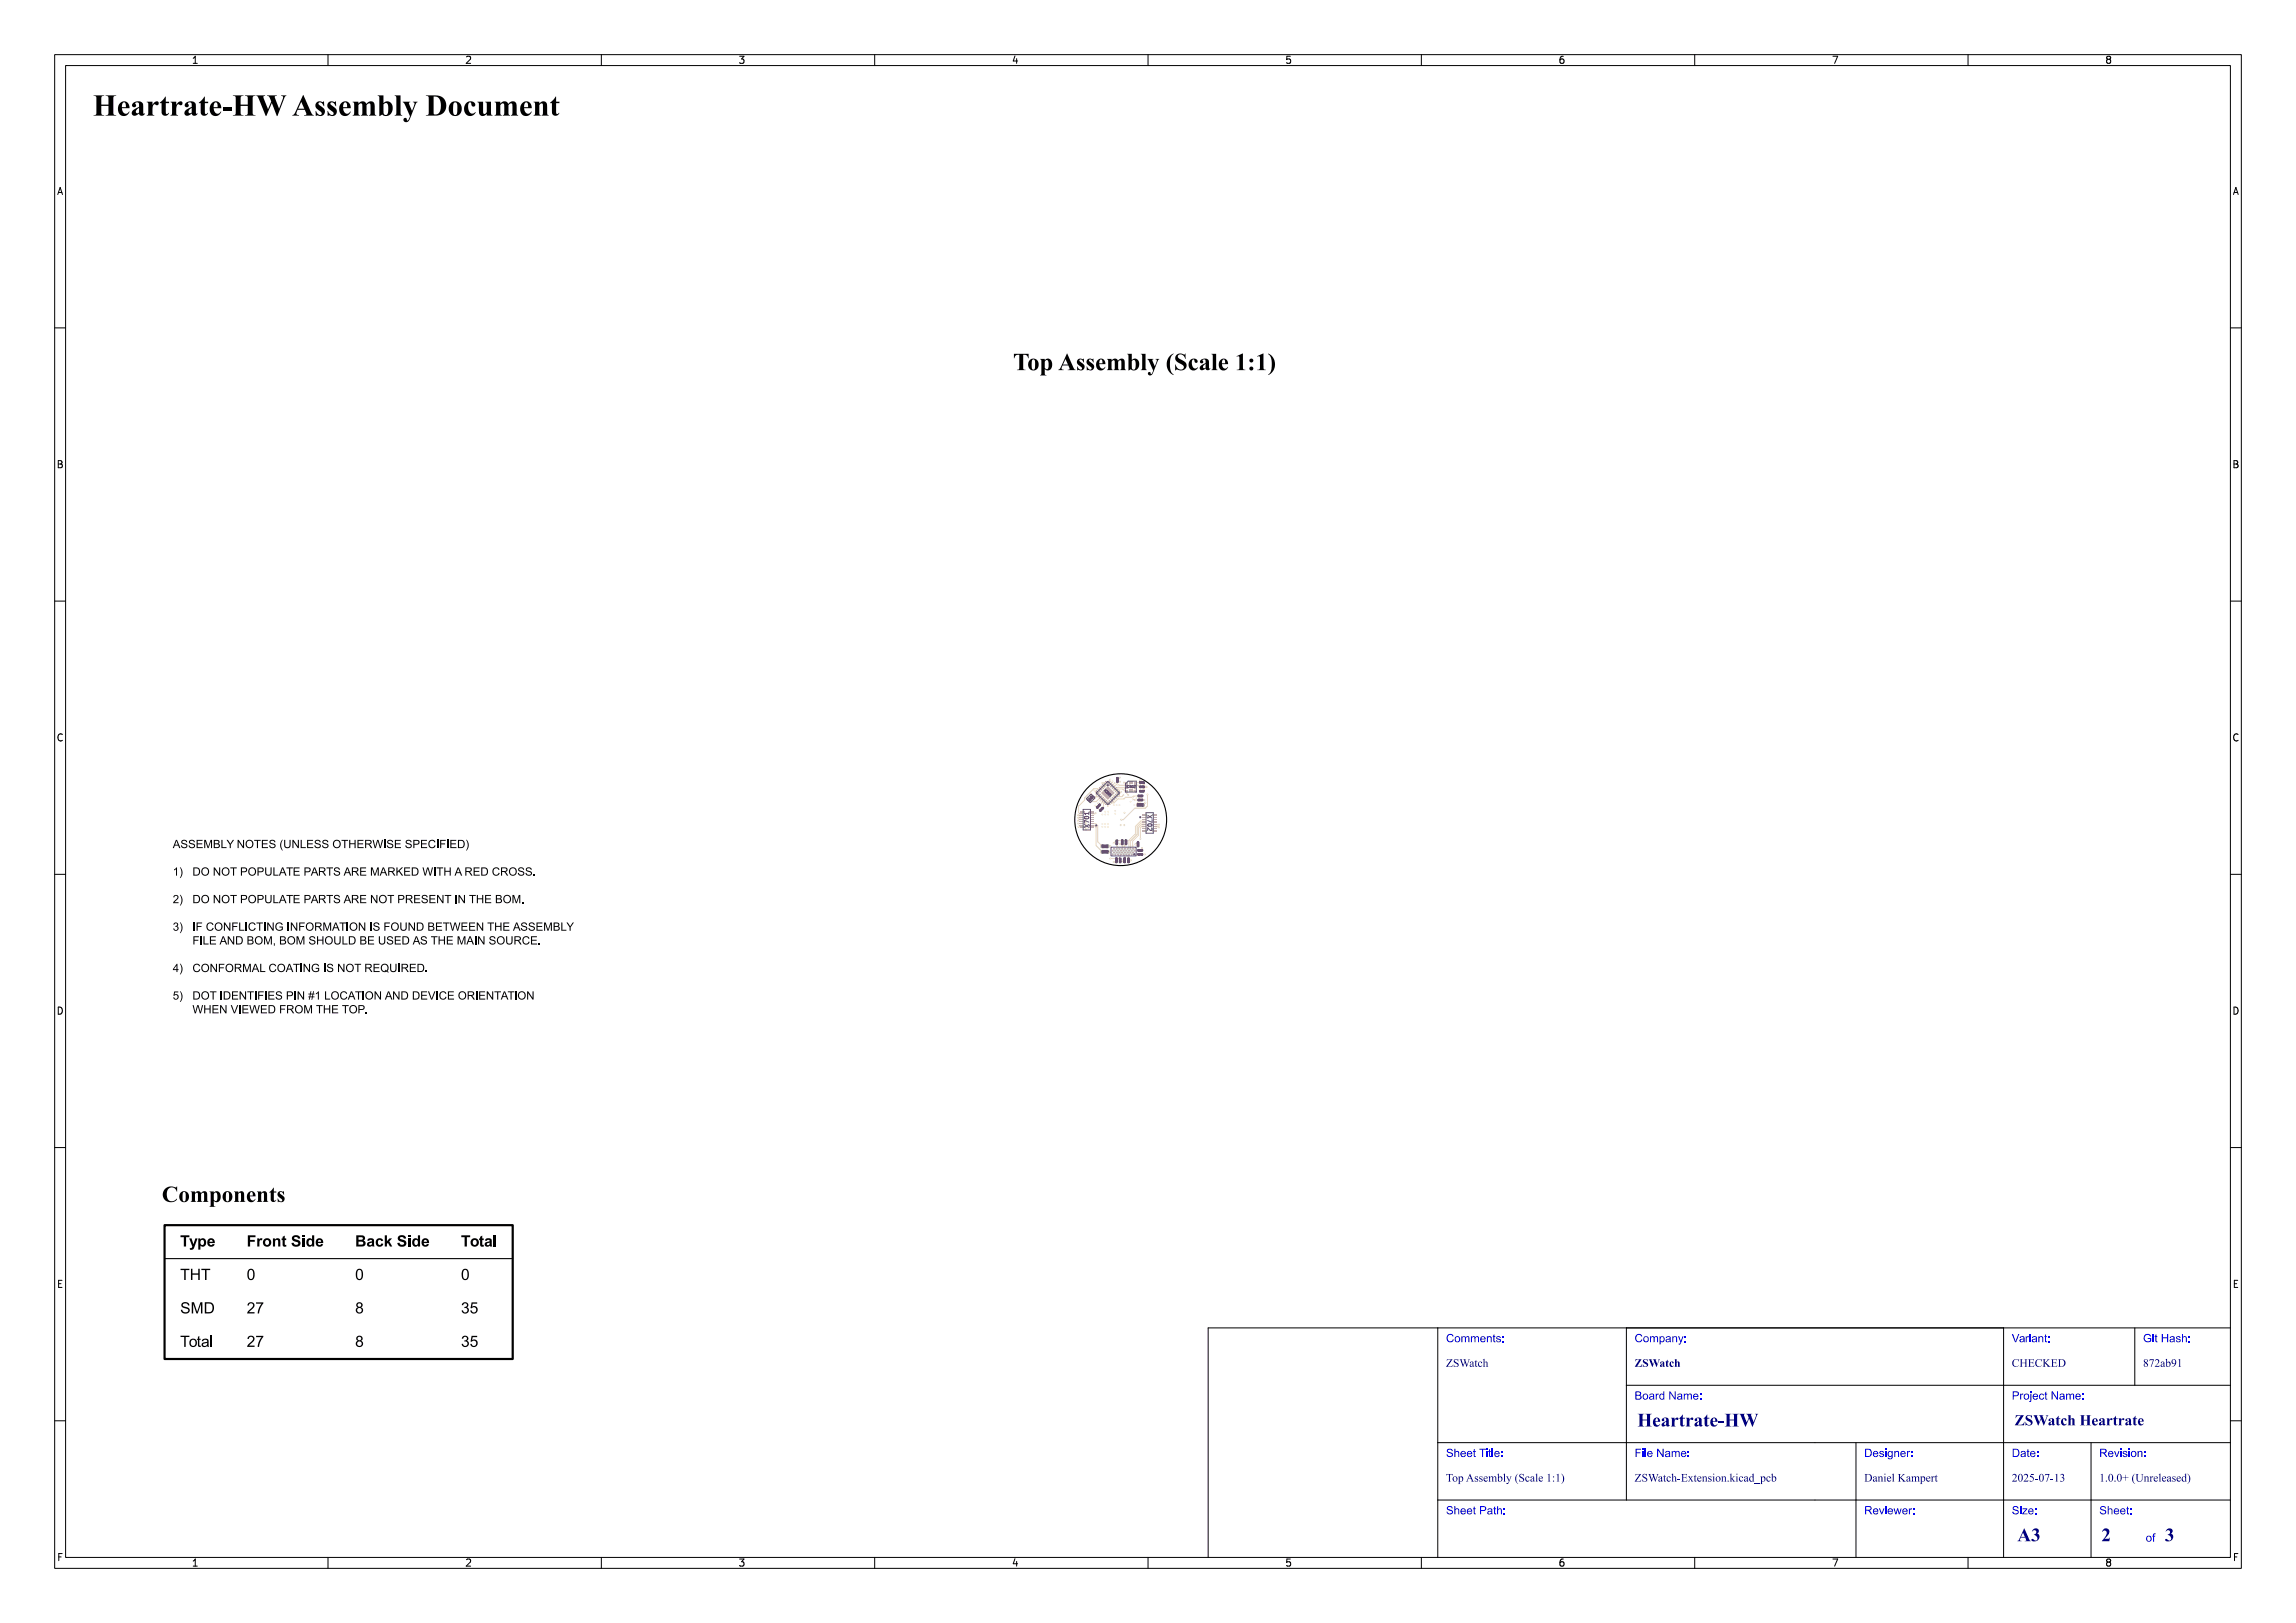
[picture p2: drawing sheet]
<svg xmlns="http://www.w3.org/2000/svg" width="420mm" height="297mm" viewBox="0 0 420 297" stroke-linecap="round" stroke-linejoin="round" font-family="sans-serif">
<defs><g id="words">
<text font-size="5.3" fill="#fff" x="17" y="21.5">Heartrate-HW Assembly Document</text>
<text font-size="4.3" fill="#fff" x="178.3" y="68">Top Assembly (Scale 1:1)</text>
<g font-size="3.3" fill="#fff">
<text x="299.5" y="261.2">Heartrate-HW</text>
<text x="369" y="282.2">A3</text>
<text x="384.4" y="282.3">2</text>
<text x="396" y="282.3">3</text>
</g>
<text font-size="2.7" fill="#fff" x="368.5" y="261">ZSWatch Heartrate</text>
<g font-size="2" fill="#fff">
<text x="264.5" y="245.7">Comments:</text>
<text x="299" y="245.7">Company:</text>
<text x="368" y="245.7">Variant:</text>
<text x="392" y="245.7">Git Hash:</text>
<text x="264.5" y="250.2">ZSWatch</text>
<text x="299" y="250.2">ZSWatch</text>
<text x="368" y="250.2">CHECKED</text>
<text x="392" y="250.2">872ab91</text>
<text x="299" y="256.2">Board Name:</text>
<text x="368" y="256.2">Project Name:</text>
<text x="264.5" y="266.7">Sheet Title:</text>
<text x="299" y="266.7">File Name:</text>
<text x="341" y="266.7">Designer:</text>
<text x="368" y="266.7">Date:</text>
<text x="384" y="266.7">Revision:</text>
<text x="264.5" y="271.2">Top Assembly (Scale 1:1)</text>
<text x="299" y="271.2">ZSWatch-Extension.kicad_pcb</text>
<text x="341" y="271.2">Daniel Kampert</text>
<text x="368" y="271.2">2025-07-13</text>
<text x="384" y="271.2">1.0.0+ (Unreleased)</text>
<text x="264.5" y="277.2">Sheet Path:</text>
<text x="341" y="277.2">Reviewer:</text>
<text x="368" y="277.2">Size:</text>
<text x="384" y="277.2">Sheet:</text>
<text x="392.5" y="282.2">of</text>
</g>
<g font-size="1.7" fill="#fff">
<text x="35" y="11.6">1</text>
<text x="85" y="11.6">2</text>
<text x="135" y="11.6">3</text>
<text x="185" y="11.6">4</text>
<text x="235" y="11.6">5</text>
<text x="285" y="11.6">6</text>
<text x="335" y="11.6">7</text>
<text x="385" y="11.6">8</text>
<text x="10.5" y="35.6">A</text>
<text x="408.5" y="35.6">A</text>
<text x="10.5" y="85.6">B</text>
<text x="408.5" y="85.6">B</text>
<text x="10.5" y="135.6">C</text>
<text x="408.5" y="135.6">C</text>
<text x="10.5" y="185.6">D</text>
<text x="408.5" y="185.6">D</text>
<text x="10.5" y="235.6">E</text>
<text x="408.5" y="235.6">E</text>
<text x="10.5" y="285.6">F</text>
<text x="35" y="286.7">1</text>
<text x="85" y="286.7">2</text>
<text x="135" y="286.7">3</text>
<text x="185" y="286.7">4</text>
<text x="235" y="286.7">5</text>
<text x="285" y="286.7">6</text>
<text x="335" y="286.7">7</text>
<text x="385" y="286.7">8</text>
<text x="408.5" y="285.6">F</text>
</g>
<g font-size="1.1" fill="#fff">
<text x="209.9" y="149.3" transform="rotate(90 209.9 149.3)">X702</text>
<text x="199.2" y="151.3" transform="rotate(-90 199.2 151.3)">X701</text>
</g>
<g font-size=".5" fill="#fff">
<text x="199.8" y="145.5" transform="rotate(135 199.8 145.5)">Y501</text>
<text x="201.9" y="144.7" transform="rotate(45 201.9 144.7)">IC501</text>
<text x="206.1" y="144.2">IC502</text>
</g>
<g font-size=".3" fill="#fff">
<text x="204.5" y="143.1" transform="rotate(-90 204.5 143.1)">C503</text>
<text x="208.5" y="143.3">C505</text>
<text x="200.7" y="147.9" transform="rotate(-45 200.7 147.9)">C502</text>
<text x="201.3" y="148.5" transform="rotate(-45 201.3 148.5)">C504</text>
<text x="208.2" y="146.5">C510</text>
<text x="208.2" y="147.4">C511</text>
<text x="208.2" y="145.8">R502</text>
<text x="208.5" y="144.9">C507</text>
<text x="208.5" y="144.1">C506</text>
<text x="201.6" y="155">FB601</text>
<text x="204.4" y="154.5" transform="rotate(-90 204.4 154.5)">C601</text>
<text x="205.4" y="154.5" transform="rotate(-90 205.4 154.5)">C605</text>
<text x="206.1" y="154.5" transform="rotate(-90 206.1 154.5)">C602</text>
<text x="208.2" y="155.7">C609</text>
<text x="208.3" y="154.9" transform="rotate(-90 208.3 154.9)">C608</text>
<text x="201.6" y="156">FB602</text>
<text x="204.3" y="157.8" transform="rotate(-90 204.3 157.8)">C606</text>
<text x="205" y="157.8" transform="rotate(-90 205 157.8)">C607</text>
<text x="205.8" y="157.8" transform="rotate(-90 205.8 157.8)">C603</text>
<text x="206.5" y="157.8" transform="rotate(-90 206.5 157.8)">C604</text>
<text x="208.2" y="156.5">C610</text>
</g>
</g></defs>
<circle cx="205" cy="150" r="8.4" fill="none" stroke="#000" stroke-width=".2"/>
<g fill="#eedab5">
<path d="M202.3 142.9h.7l-.3 .4z"/>
<path d="M200.5 144.8l.3 .3-.3 .4z"/>
<path d="M202.7 146.9l.3 .4h-.7z"/>
<path d="M204.8 144.8v.7l-.3-.4z"/>
<path d="M209 149.5h.6v.1h-.6z" fill-rule="evenodd"/>
<path d="M211 149.5h.7v.1h-.7z" fill-rule="evenodd"/>
<path d="M209 149.8h.6v.2h-.6z" fill-rule="evenodd"/>
<path d="M211 149.8h.7v.2h-.7z" fill-rule="evenodd"/>
<path d="M209 150.2h.6v.1h-.6z" fill-rule="evenodd"/>
<path d="M211 150.2h.7v.1h-.7z" fill-rule="evenodd"/>
<path d="M209 150.5h.6v.2h-.6z" fill-rule="evenodd"/>
<path d="M211 150.5h.7v.2h-.7z" fill-rule="evenodd"/>
<path d="M209 150.9h.6v.1h-.6z" fill-rule="evenodd"/>
<path d="M211 150.9h.7v.1h-.7z" fill-rule="evenodd"/>
<path d="M209 151.2h.6v.2h-.6z" fill-rule="evenodd"/>
<path d="M211 151.2h.7v.2h-.7z" fill-rule="evenodd"/>
<path d="M209 151.6h.6v.1h-.6z" fill-rule="evenodd"/>
<path d="M211 151.6h.7v.1h-.7z" fill-rule="evenodd"/>
<path d="M210.8 149.1h.7v.2h-.7z" fill-rule="evenodd"/>
<path d="M209.1 149.1h.7v.2h-.7z" fill-rule="evenodd"/>
<path d="M210.8 151.9h.7v.2h-.7z" fill-rule="evenodd"/>
<path d="M209.1 151.9h.7v.2h-.7z" fill-rule="evenodd"/>
<path d="M205.6 156.9h.3v.4h-.3z" fill-rule="evenodd"/>
<path d="M205.6 157.5h.3v.4h-.3z" fill-rule="evenodd"/>
<path d="M208.4 143h.4v.4h-.4z" fill-rule="evenodd"/>
<path d="M209 143h.4v.4h-.4z" fill-rule="evenodd"/>
<path d="M208 154.6h.3v.4h-.3z" fill-rule="evenodd"/>
<path d="M208 154h.3v.4h-.3z" fill-rule="evenodd"/>
<path d="M208.7 145.5h.4v.3h-.4z" fill-rule="evenodd"/>
<path d="M208.1 145.5h.4v.3h-.4z" fill-rule="evenodd"/>
<path d="M201.5 147.8l.2-.2 .3 .3-.3 .2z" fill-rule="evenodd"/>
<path d="M201.2 148.1l.3 .2-.2 .3-.3-.3z" fill-rule="evenodd"/>
<path d="M208.4 143.8h.4v.4h-.4z" fill-rule="evenodd"/>
<path d="M209 143.8h.4v.4h-.4z" fill-rule="evenodd"/>
<path d="M200.9 147.3l.3-.3 .2 .3-.3 .3z" fill-rule="evenodd"/>
<path d="M200.7 147.5l.3 .2-.3 .3-.2-.2z" fill-rule="evenodd"/>
<path d="M204.2 142.8h.4v.4h-.4z" fill-rule="evenodd"/>
<path d="M204.2 142.2h.4v.4h-.4z" fill-rule="evenodd"/>
<path d="M205.8 154.2h.3v.4h-.3z" fill-rule="evenodd"/>
<path d="M205.8 153.6h.3v.4h-.3z" fill-rule="evenodd"/>
<path d="M202.4 154.6h.5v.6h-.5z" fill-rule="evenodd"/>
<path d="M201.4 154.6h.5v.6h-.5z" fill-rule="evenodd"/>
<path d="M199.2 145.6l.4-.4 .8 .8-.4 .4z" fill-rule="evenodd"/>
<path d="M199 145.8l.8 .8-.4 .4-.8-.8z" fill-rule="evenodd"/>
<path d="M207.9 147h.5v.6h-.5z" fill-rule="evenodd"/>
<path d="M208.8 147h.5v.6h-.5z" fill-rule="evenodd"/>
<path d="M202.3 142.9l.5 .5-.1 .2-.5-.5z" fill-rule="evenodd"/>
<path d="M202.5 143.4l.5-.5 .1 .2-.4 .5z" fill-rule="evenodd"/>
<path d="M202 143.2l.5 .5-.1 .1-.5-.5z" fill-rule="evenodd"/>
<path d="M201.6 143.6l.1-.1 .5 .5-.1 .1z" fill-rule="evenodd"/>
<path d="M201.5 143.8l.4 .5-.1 .1-.5-.5z" fill-rule="evenodd"/>
<path d="M201.2 144.1l.5 .4-.2 .2-.5-.5z" fill-rule="evenodd"/>
<path d="M200.9 144.3l.5 .5-.2 .2-.5-.5z" fill-rule="evenodd"/>
<path d="M200.5 144.8l.1-.2 .5 .5-.1 .2z" fill-rule="evenodd"/>
<path d="M200.5 145.5l.5-.5 .1 .1-.5 .5z" fill-rule="evenodd"/>
<path d="M201.2 145.3l.2 .1-.5 .5-.2-.2z" fill-rule="evenodd"/>
<path d="M201.5 145.5l.2 .2-.5 .5-.2-.2z" fill-rule="evenodd"/>
<path d="M201.3 146.3l.5-.5 .1 .2-.4 .5z" fill-rule="evenodd"/>
<path d="M201.6 146.6l.5-.5 .1 .1-.5 .5z" fill-rule="evenodd"/>
<path d="M202.4 146.4l.1 .1-.5 .5-.1-.1z" fill-rule="evenodd"/>
<path d="M202.7 146.7l.1 .1-.5 .5-.1-.1z" fill-rule="evenodd"/>
<path d="M202.5 146.8l.2-.1 .4 .5-.1 .1z" fill-rule="evenodd"/>
<path d="M202.9 146.4l.5 .5-.1 .1-.5-.5z" fill-rule="evenodd"/>
<path d="M203.1 146.2l.1-.1 .5 .5-.1 .1z" fill-rule="evenodd"/>
<path d="M203.5 145.8l.5 .5-.1 .2-.5-.5z" fill-rule="evenodd"/>
<path d="M203.6 145.7l.2-.2 .5 .5-.2 .2z" fill-rule="evenodd"/>
<path d="M204.1 145.3l.5 .4-.2 .2-.5-.5z" fill-rule="evenodd"/>
<path d="M204.2 145.1l.5-.5 .1 .2-.4 .5z" fill-rule="evenodd"/>
<path d="M204.2 145.1l.2-.1 .4 .5-.1 .1z" fill-rule="evenodd"/>
<path d="M204.4 144.3l.2 .2-.5 .5-.2-.2z" fill-rule="evenodd"/>
<path d="M203.6 144.5l.5-.4 .2 .1-.5 .5z" fill-rule="evenodd"/>
<path d="M203.9 143.8l.1 .1-.5 .5-.1-.1z" fill-rule="evenodd"/>
<path d="M203.1 144l.5-.5 .1 .1-.5 .5z" fill-rule="evenodd"/>
<path d="M203.3 143.2l.1 .1-.5 .5-.1-.1z" fill-rule="evenodd"/>
<path d="M202.7 143.9l1.2 1.2-1.2 1.2-1.3-1.2z" fill-rule="evenodd"/>
<path d="M206.3 156.9h.3v.4h-.3z" fill-rule="evenodd"/>
<path d="M206.3 157.5h.3v.4h-.3z" fill-rule="evenodd"/>
<path d="M202.4 155.6h.5v.6h-.5z" fill-rule="evenodd"/>
<path d="M201.4 155.6h.5v.6h-.5z" fill-rule="evenodd"/>
<path d="M208.1 156.2h.4v.3h-.4z" fill-rule="evenodd"/>
<path d="M208.7 156.2h.4v.3h-.4z" fill-rule="evenodd"/>
<path d="M205.9 143h.4v.4h-.4z" fill-rule="evenodd"/>
<path d="M205.9 143.5h.4v.4h-.4z" fill-rule="evenodd"/>
<path d="M205.9 144h.4v.4h-.4z" fill-rule="evenodd"/>
<path d="M205.9 144.5h.4v.4h-.4z" fill-rule="evenodd"/>
<path d="M206.4 144.5h.4v.4h-.4z" fill-rule="evenodd"/>
<path d="M206.9 144.5h.4v.4h-.4z" fill-rule="evenodd"/>
<path d="M207.4 144.5h.4v.4h-.4z" fill-rule="evenodd"/>
<path d="M207.4 144h.4v.4h-.4z" fill-rule="evenodd"/>
<path d="M207.4 143.5h.4v.4h-.4z" fill-rule="evenodd"/>
<path d="M207.4 143h.4v.4h-.4z" fill-rule="evenodd"/>
<path d="M206.9 143h.4v.4h-.4z" fill-rule="evenodd"/>
<path d="M206.4 143h.4v.4h-.4z" fill-rule="evenodd"/>
<path d="M208.4 144.6h.4v.4h-.4z" fill-rule="evenodd"/>
<path d="M209 144.6h.4v.4h-.4z" fill-rule="evenodd"/>
<path d="M204 156.9h.4v.4h-.4z" fill-rule="evenodd"/>
<path d="M204 157.5h.4v.4h-.4z" fill-rule="evenodd"/>
<path d="M204.1 154.2h.4v.4h-.4z" fill-rule="evenodd"/>
<path d="M204.1 153.6h.4v.4h-.4z" fill-rule="evenodd"/>
<path d="M205.1 154.2h.3v.4h-.3z" fill-rule="evenodd"/>
<path d="M205.1 153.6h.3v.4h-.3z" fill-rule="evenodd"/>
<path d="M199.5 151h.7v.1h-.7z" fill-rule="evenodd"/>
<path d="M197.4 151h.7v.1h-.7z" fill-rule="evenodd"/>
<path d="M199.5 150.6h.7v.2h-.7z" fill-rule="evenodd"/>
<path d="M197.4 150.6h.7v.2h-.7z" fill-rule="evenodd"/>
<path d="M199.5 150.3h.7v.1h-.7z" fill-rule="evenodd"/>
<path d="M197.4 150.3h.7v.1h-.7z" fill-rule="evenodd"/>
<path d="M199.5 149.9h.7v.2h-.7z" fill-rule="evenodd"/>
<path d="M197.4 149.9h.7v.2h-.7z" fill-rule="evenodd"/>
<path d="M199.5 149.6h.7v.1h-.7z" fill-rule="evenodd"/>
<path d="M197.4 149.6h.7v.1h-.7z" fill-rule="evenodd"/>
<path d="M199.5 149.2h.7v.2h-.7z" fill-rule="evenodd"/>
<path d="M197.4 149.2h.7v.2h-.7z" fill-rule="evenodd"/>
<path d="M199.5 148.9h.7v.1h-.7z" fill-rule="evenodd"/>
<path d="M197.4 148.9h.7v.1h-.7z" fill-rule="evenodd"/>
<path d="M197.6 151.3h.7v.2h-.7z" fill-rule="evenodd"/>
<path d="M199.3 151.3h.7v.2h-.7z" fill-rule="evenodd"/>
<path d="M197.6 148.5h.7v.2h-.7z" fill-rule="evenodd"/>
<path d="M199.3 148.5h.7v.2h-.7z" fill-rule="evenodd"/>
<path d="M208.1 146.2h.4v.4h-.4z" fill-rule="evenodd"/>
<path d="M208.7 146.2h.4v.4h-.4z" fill-rule="evenodd"/>
<path d="M208.1 155.5h.4v.3h-.4z" fill-rule="evenodd"/>
<path d="M208.7 155.5h.4v.3h-.4z" fill-rule="evenodd"/>
<path d="M204.7 156.9h.4v.4h-.4z" fill-rule="evenodd"/>
<path d="M204.7 157.5h.4v.4h-.4z" fill-rule="evenodd"/>
</g>
<g fill="#eedab5">
<circle cx="207.5" cy="156.3" r=".1"/>
<circle cx="207" cy="156.3" r=".1"/>
<circle cx="206.5" cy="156.3" r=".1"/>
<circle cx="206" cy="156.3" r=".1"/>
<circle cx="205.5" cy="156.3" r=".1"/>
<circle cx="205" cy="156.3" r=".1"/>
<circle cx="204.5" cy="156.3" r=".1"/>
<circle cx="204" cy="156.3" r=".1"/>
<circle cx="203.5" cy="156.3" r=".1"/>
<circle cx="207.3" cy="156" r=".1"/>
<circle cx="206.8" cy="156" r=".1"/>
<circle cx="206.3" cy="156" r=".1"/>
<circle cx="205.8" cy="156" r=".1"/>
<circle cx="205.3" cy="156" r=".1"/>
<circle cx="204.8" cy="156" r=".1"/>
<circle cx="204.3" cy="156" r=".1"/>
<circle cx="203.8" cy="156" r=".1"/>
<circle cx="207.5" cy="155.7" r=".1"/>
<circle cx="207" cy="155.7" r=".1"/>
<circle cx="206.5" cy="155.7" r=".1"/>
<circle cx="206" cy="155.7" r=".1"/>
<circle cx="205.5" cy="155.7" r=".1"/>
<circle cx="205" cy="155.7" r=".1"/>
<circle cx="204.5" cy="155.7" r=".1"/>
<circle cx="204" cy="155.7" r=".1"/>
<circle cx="203.5" cy="155.7" r=".1"/>
<circle cx="207.3" cy="155.3" r=".1"/>
<circle cx="206.8" cy="155.3" r=".1"/>
<circle cx="206.3" cy="155.3" r=".1"/>
<circle cx="205.8" cy="155.3" r=".1"/>
<circle cx="205.3" cy="155.3" r=".1"/>
<circle cx="204.8" cy="155.3" r=".1"/>
<circle cx="204.3" cy="155.3" r=".1"/>
<circle cx="203.8" cy="155.3" r=".1"/>
<circle cx="207.1" cy="144.1" r=".17"/>
<circle cx="200.4" cy="148.8" r=".18"/>
<circle cx="209.7" cy="144" r=".17"/>
<circle cx="209.3" cy="146.4" r=".15"/>
<circle cx="209.5" cy="146.9" r=".17"/>
<circle cx="212" cy="151.4" r=".17"/>
<circle cx="206.8" cy="146.7" r=".15"/>
<circle cx="204.9" cy="142.3" r=".15"/>
<circle cx="201.2" cy="146.5" r=".15"/>
<circle cx="200.2" cy="144.7" r=".15"/>
<circle cx="200.4" cy="147.4" r=".15"/>
<circle cx="203.7" cy="147.3" r=".15"/>
<circle cx="204" cy="148.9" r=".15"/>
<circle cx="204" cy="148.4" r=".15"/>
<circle cx="202.7" cy="148.5" r=".15"/>
<circle cx="201.6" cy="150.8" r=".15"/>
<circle cx="204.8" cy="147.3" r=".15"/>
<circle cx="202.2" cy="151.3" r=".15"/>
<circle cx="202.2" cy="150.8" r=".15"/>
<circle cx="201.6" cy="149.1" r=".15"/>
<circle cx="204.3" cy="147.3" r=".15"/>
<circle cx="202.2" cy="148.5" r=".15"/>
<circle cx="202.7" cy="151.3" r=".15"/>
<circle cx="201.7" cy="151.3" r=".15"/>
<circle cx="202.2" cy="149.1" r=".15"/>
<circle cx="202.7" cy="149.1" r=".15"/>
<circle cx="202.7" cy="150.8" r=".15"/>
<circle cx="206.8" cy="157.4" r=".18"/>
<circle cx="207.3" cy="156" r=".15"/>
<circle cx="203.7" cy="154.3" r=".17"/>
<circle cx="203.7" cy="157.7" r=".17"/>
<circle cx="208.9" cy="155.2" r=".17"/>
<circle cx="205.3" cy="157.5" r=".17"/>
<circle cx="209.4" cy="156.3" r=".17"/>
<circle cx="206.8" cy="156" r=".15"/>
<circle cx="205.3" cy="156" r=".15"/>
<circle cx="205.1" cy="150" r=".17"/>
<circle cx="197.2" cy="150.7" r=".17"/>
<circle cx="209.9" cy="145.4" r=".17"/>
<circle cx="203.1" cy="157.1" r=".17"/>
<circle cx="207.9" cy="146.1" r=".15"/>
<circle cx="205.7" cy="148.7" r=".17"/>
<circle cx="207.5" cy="147.3" r=".15"/>
<circle cx="205" cy="151" r=".18"/>
<circle cx="208.6" cy="146.8" r=".15"/>
<circle cx="205.7" cy="151" r=".17"/>
<circle cx="197.2" cy="149.6" r=".17"/>
<circle cx="198.6" cy="151.8" r=".15"/>
<circle cx="205.8" cy="155.3" r=".15"/>
<circle cx="203.5" cy="143" r=".15"/>
<circle cx="198.6" cy="149.6" r=".15"/>
<circle cx="203.9" cy="143.3" r=".15"/>
<circle cx="197.2" cy="150.2" r=".18"/>
<circle cx="199" cy="151.7" r=".15"/>
<circle cx="205.5" cy="155.7" r=".15"/>
<circle cx="203.1" cy="142.7" r=".15"/>
<circle cx="197.2" cy="149.2" r=".17"/>
<circle cx="205.8" cy="156" r=".15"/>
<circle cx="205.7" cy="154.8" r=".17"/>
<circle cx="207.7" cy="154.5" r=".18"/>
<circle cx="207" cy="155.7" r=".15"/>
<circle cx="203.1" cy="154.9" r=".18"/>
<circle cx="204.8" cy="156" r=".15"/>
<circle cx="204.5" cy="156.3" r=".15"/>
<circle cx="203.1" cy="155.9" r=".18"/>
<circle cx="205.1" cy="144.9" r=".15"/>
<circle cx="205.6" cy="143.2" r=".18"/>
<circle cx="206.6" cy="143.7" r=".17"/>
<circle cx="202.7" cy="147.5" r=".15"/>
<circle cx="206.4" cy="145.5" r=".15"/>
<circle cx="205.5" cy="145.5" r=".15"/>
<circle cx="201.6" cy="143.3" r=".15"/>
<circle cx="204.6" cy="143.7" r=".17"/>
<circle cx="207.2" cy="145.9" r=".15"/>
<circle cx="206.1" cy="144.2" r=".15"/>
<circle cx="206.5" cy="155.7" r=".15"/>
<circle cx="207.2" cy="154.8" r=".18"/>
<circle cx="205" cy="155.7" r=".15"/>
<circle cx="208.6" cy="153.5" r=".18"/>
<circle cx="200.9" cy="147" r=".18"/>
<circle cx="208.6" cy="142.8" r=".18"/>
<circle cx="207.2" cy="146.3" r=".15"/>
<circle cx="197.3" cy="151.3" r=".18"/>
<circle cx="204.8" cy="143" r=".17"/>
<circle cx="206.3" cy="156" r=".15"/>
<circle cx="204.8" cy="154.4" r=".17"/>
<circle cx="212" cy="150.9" r=".17"/>
<circle cx="205.3" cy="155.3" r=".15"/>
</g>
<g fill="none" stroke="#eedab5" stroke-width=".18">
<path d="M197.2 150.7h.6M197.2 149.6h.6M197.3 149.2v.1h.5M197.3 151.3h.1M197.8 150h-.4l-.2 .2M197.8 151h-.3l-.2 .3M198.6 149.6v2.2M198.6 151.8h.1M199.8 150.7h.6l.4 .4v2.9l.8 .9M199.8 151h.4l.3 .4v3.3l1.1 1.2M200.2 144.7l.4 .4M200.4 148.8l-.2 .1h-.4"/>
<path d="M200.7 147.8l.6 .5M201.1 144.7l-.4-.4h-.6l-1.7 1.7v.4l-1.1 1.1v1.2l.2 .2h.3M201.1 145.6l-.3 .2h-1M201.3 148.3h.1M201.3 145.9l-.8 .8h-1l-.3-.3M201.3 145.9h.1M201.6 143.3h.3l.3 .2M201.6 146.1l-.4 .4M201.9 146.4h.1M201.9 146.4l-.7 .9-.3-.3M202 146.9h.1M202.2 146.7h.1"/>
<path d="M202.2 146.7l-.3 .3v.7l-.2 .2M202.6 154.9h.5M202.6 155.9h.5M202.7 147.1v.4M203.1 157.1h1.8M203.1 142.7l-.4 .4M203.4 143.8h.1M203.5 157.1h.1M203.5 143v.1l-.4 .4M203.7 157.7h.5M203.9 143.3l-.5 .5M204.2 144.7l.3-.3h.9l.3 .3h.4v.5l.3 .3"/>
<path d="M204.3 154.4v.5l.5 .4M204.4 143h.4M204.6 143.7h1.5M204.8 154.4h.5v.9M204.9 142.3l-.5 .1M204.9 157.1h.1M204.9 157.7l.4-.2 .4 .2M205 156.3l-.1 .2v.6M205.1 144.9l-.2 .2h-.2M205.5 145.5l-.3 .3h-.7l-.3-.2M205.5 156.3l.2 .2v.6M205.6 143.2h.5"/>
<path d="M206 153.8h-1.8l-.5 .5M206 154.4l-.3 .4M206 156.3l.4 .4v.4M206.1 144.2l-1.9-.1-.2 .3M206.6 143.7h.1M206.6 143.2v.5M206.8 157.4l-.4 .3M207.2 146.3l1.1 .1M207.5 156.3h.8M207.6 143.2h1M207.6 143.7h.5l.5 .3M208.2 154.8l-.5 .5h-.4"/>
<path d="M208.2 154.2l-.5 .3M208.3 155.6l-.8 .1M208.3 145.7h-.9l-.2 .2h-1.3l-.3 .3h-1.1l-.7 .7h-.5l-.2-.2M208.6 142.8h.1M208.6 142.8v2M208.9 156.3h.5M208.9 155.2v.4M208.9 155.2h.1M208.9 146.4h.5M208.9 145.7l-.6 .6-.2 1M209.3 151.3h-.5l-.2 .2v2M209.3 151h-.6l-.4 .4v1.4l-1.1 1.1v.9"/>
<path d="M209.3 150.6h-.6l-.7 .7v1.4l-1.2 1.2v1.4M209.3 150.3h-.6l-1 .9v1.4l-1.2 1.2v1.3l-.2 .2M209.5 146.9l-.4 .4M209.9 145.4v2.1l-.4 .4h-1.9l-2.1 2.1h-.4M211.3 151.3l.7 .1M212 150.9l-.7 .1"/>
</g>
<path d="M200.4 147.4l.3 .4M204.4 143v.4l-.7 .7M207.1 144.1v.6h.5M207.6 144.7h.1M207.6 144.2v.5" fill="none" stroke="#eedab5" stroke-width=".2"/>
<path d="M209.2 143.2v1.6M209.2 144h.5" fill="none" stroke="#eedab5" stroke-width=".4"/>
<g fill="#fff">
<circle cx="207.1" cy="144.1" r=".08"/>
<circle cx="200.4" cy="148.8" r=".08"/>
<circle cx="209.7" cy="144" r=".08"/>
<circle cx="209.4" cy="146.4" r=".07"/>
<circle cx="209.5" cy="146.9" r=".07"/>
<circle cx="212" cy="151.4" r=".08"/>
<circle cx="206.8" cy="146.7" r=".08"/>
<circle cx="204.9" cy="142.3" r=".08"/>
<circle cx="201.2" cy="146.5" r=".08"/>
<circle cx="200.2" cy="144.7" r=".07"/>
<circle cx="200.4" cy="147.4" r=".08"/>
<circle cx="203.7" cy="147.3" r=".07"/>
<circle cx="204" cy="148.9" r=".08"/>
<circle cx="204" cy="148.4" r=".08"/>
<circle cx="202.7" cy="148.5" r=".07"/>
<circle cx="201.7" cy="150.8" r=".07"/>
<circle cx="204.8" cy="147.3" r=".08"/>
<circle cx="202.2" cy="151.3" r=".08"/>
<circle cx="202.2" cy="150.8" r=".08"/>
<circle cx="201.7" cy="149" r=".07"/>
<circle cx="204.2" cy="147.3" r=".07"/>
<circle cx="202.2" cy="148.5" r=".07"/>
<circle cx="202.7" cy="151.3" r=".08"/>
<circle cx="201.7" cy="151.3" r=".08"/>
<circle cx="202.2" cy="149" r=".07"/>
<circle cx="202.7" cy="149" r=".07"/>
<circle cx="202.7" cy="150.8" r=".08"/>
<circle cx="206.8" cy="157.4" r=".07"/>
<circle cx="207.3" cy="156" r=".07"/>
<circle cx="203.7" cy="154.3" r=".07"/>
<circle cx="203.7" cy="157.7" r=".07"/>
<circle cx="208.9" cy="155.2" r=".08"/>
<circle cx="205.3" cy="157.5" r=".07"/>
<circle cx="209.4" cy="156.3" r=".08"/>
<circle cx="206.8" cy="156" r=".07"/>
<circle cx="205.3" cy="156" r=".07"/>
<circle cx="205.1" cy="150" r=".08"/>
<circle cx="197.2" cy="150.7" r=".07"/>
<circle cx="209.9" cy="145.4" r=".07"/>
<circle cx="203.1" cy="157.1" r=".08"/>
<circle cx="207.9" cy="146.1" r=".07"/>
<circle cx="205.7" cy="148.7" r=".08"/>
<circle cx="207.5" cy="147.3" r=".08"/>
<circle cx="205" cy="151" r=".07"/>
<circle cx="208.6" cy="146.8" r=".08"/>
<circle cx="205.6" cy="151" r=".07"/>
<circle cx="197.2" cy="149.7" r=".07"/>
<circle cx="198.6" cy="151.8" r=".08"/>
<circle cx="205.8" cy="155.3" r=".07"/>
<circle cx="203.5" cy="143" r=".07"/>
<circle cx="198.6" cy="149.6" r=".08"/>
<circle cx="203.9" cy="143.3" r=".07"/>
<circle cx="197.2" cy="150.2" r=".07"/>
<circle cx="199" cy="151.7" r=".07"/>
<circle cx="205.5" cy="155.7" r=".08"/>
<circle cx="203.1" cy="142.7" r=".08"/>
<circle cx="197.2" cy="149.2" r=".07"/>
<circle cx="205.8" cy="156" r=".07"/>
<circle cx="205.7" cy="154.8" r=".07"/>
<circle cx="207.7" cy="154.5" r=".07"/>
<circle cx="207" cy="155.7" r=".08"/>
<circle cx="203.1" cy="154.9" r=".07"/>
<circle cx="204.8" cy="156" r=".07"/>
<circle cx="204.5" cy="156.3" r=".08"/>
<circle cx="203.1" cy="155.9" r=".07"/>
<circle cx="205.1" cy="144.9" r=".08"/>
<circle cx="205.6" cy="143.2" r=".07"/>
<circle cx="206.6" cy="143.7" r=".08"/>
<circle cx="202.7" cy="147.5" r=".07"/>
<circle cx="206.4" cy="145.5" r=".08"/>
<circle cx="205.5" cy="145.5" r=".07"/>
<circle cx="201.6" cy="143.3" r=".08"/>
<circle cx="204.6" cy="143.7" r=".07"/>
<circle cx="207.2" cy="145.9" r=".08"/>
<circle cx="206.1" cy="144.2" r=".08"/>
<circle cx="206.5" cy="155.7" r=".08"/>
<circle cx="207.2" cy="154.8" r=".07"/>
<circle cx="205" cy="155.7" r=".08"/>
<circle cx="208.6" cy="153.5" r=".08"/>
<circle cx="200.9" cy="147" r=".07"/>
<circle cx="208.6" cy="142.8" r=".07"/>
<circle cx="207.2" cy="146.3" r=".08"/>
<circle cx="197.3" cy="151.3" r=".08"/>
<circle cx="204.9" cy="143" r=".08"/>
<circle cx="206.3" cy="156" r=".07"/>
<circle cx="204.8" cy="154.4" r=".07"/>
<circle cx="212" cy="150.9" r=".08"/>
<circle cx="205.3" cy="155.3" r=".07"/>
</g>
<g fill="#b9b9b9">
<path d="M202.3 142.9h.7l-.3 .4z"/>
<path d="M200.5 144.8l.3 .3-.3 .4z"/>
<path d="M202.7 146.9l.3 .4h-.7z"/>
<path d="M204.8 144.8v.7l-.3-.4z"/>
<path d="M209 149.5h.6v.1h-.6z" fill-rule="evenodd"/>
<path d="M211 149.5h.7v.1h-.7z" fill-rule="evenodd"/>
<path d="M209 149.8h.6v.2h-.6z" fill-rule="evenodd"/>
<path d="M211 149.8h.7v.2h-.7z" fill-rule="evenodd"/>
<path d="M209 150.2h.6v.1h-.6z" fill-rule="evenodd"/>
<path d="M211 150.2h.7v.1h-.7z" fill-rule="evenodd"/>
<path d="M209 150.5h.6v.2h-.6z" fill-rule="evenodd"/>
<path d="M211 150.5h.7v.2h-.7z" fill-rule="evenodd"/>
<path d="M209 150.9h.6v.1h-.6z" fill-rule="evenodd"/>
<path d="M211 150.9h.7v.1h-.7z" fill-rule="evenodd"/>
<path d="M209 151.2h.6v.2h-.6z" fill-rule="evenodd"/>
<path d="M211 151.2h.7v.2h-.7z" fill-rule="evenodd"/>
<path d="M209 151.6h.6v.1h-.6z" fill-rule="evenodd"/>
<path d="M211 151.6h.7v.1h-.7z" fill-rule="evenodd"/>
<path d="M210.8 149.1h.7v.2h-.7z" fill-rule="evenodd"/>
<path d="M209.1 149.1h.7v.2h-.7z" fill-rule="evenodd"/>
<path d="M210.8 151.9h.7v.2h-.7z" fill-rule="evenodd"/>
<path d="M209.1 151.9h.7v.2h-.7z" fill-rule="evenodd"/>
<path d="M205.6 156.9h.3v.4h-.3z" fill-rule="evenodd"/>
<path d="M205.6 157.5h.3v.4h-.3z" fill-rule="evenodd"/>
<path d="M208.4 143h.4v.4h-.4z" fill-rule="evenodd"/>
<path d="M209 143h.4v.4h-.4z" fill-rule="evenodd"/>
<path d="M208 154.6h.3v.4h-.3z" fill-rule="evenodd"/>
<path d="M208 154h.3v.4h-.3z" fill-rule="evenodd"/>
<path d="M208.7 145.5h.4v.3h-.4z" fill-rule="evenodd"/>
<path d="M208.1 145.5h.4v.3h-.4z" fill-rule="evenodd"/>
<path d="M201.5 147.8l.2-.2 .3 .3-.3 .2z" fill-rule="evenodd"/>
<path d="M201.2 148.1l.3 .2-.2 .3-.3-.3z" fill-rule="evenodd"/>
<path d="M208.4 143.8h.4v.4h-.4z" fill-rule="evenodd"/>
<path d="M209 143.8h.4v.4h-.4z" fill-rule="evenodd"/>
<path d="M200.9 147.3l.3-.3 .2 .3-.3 .3z" fill-rule="evenodd"/>
<path d="M200.7 147.5l.3 .2-.3 .3-.2-.2z" fill-rule="evenodd"/>
<path d="M204.2 142.8h.4v.4h-.4z" fill-rule="evenodd"/>
<path d="M204.2 142.2h.4v.4h-.4z" fill-rule="evenodd"/>
<path d="M205.8 154.2h.3v.4h-.3z" fill-rule="evenodd"/>
<path d="M205.8 153.6h.3v.4h-.3z" fill-rule="evenodd"/>
<path d="M202.4 154.6h.5v.6h-.5z" fill-rule="evenodd"/>
<path d="M201.4 154.6h.5v.6h-.5z" fill-rule="evenodd"/>
<path d="M199.2 145.6l.4-.4 .8 .8-.4 .4z" fill-rule="evenodd"/>
<path d="M199 145.8l.8 .8-.4 .4-.8-.8z" fill-rule="evenodd"/>
<path d="M207.9 147h.5v.6h-.5z" fill-rule="evenodd"/>
<path d="M208.8 147h.5v.6h-.5z" fill-rule="evenodd"/>
<path d="M202.3 142.9l.5 .5-.1 .2-.5-.5z" fill-rule="evenodd"/>
<path d="M202.5 143.4l.5-.5 .1 .2-.4 .5z" fill-rule="evenodd"/>
<path d="M202 143.2l.5 .5-.1 .1-.5-.5z" fill-rule="evenodd"/>
<path d="M201.6 143.6l.1-.1 .5 .5-.1 .1z" fill-rule="evenodd"/>
<path d="M201.5 143.8l.4 .5-.1 .1-.5-.5z" fill-rule="evenodd"/>
<path d="M201.2 144.1l.5 .4-.2 .2-.5-.5z" fill-rule="evenodd"/>
<path d="M200.9 144.3l.5 .5-.2 .2-.5-.5z" fill-rule="evenodd"/>
<path d="M200.5 144.8l.1-.2 .5 .5-.1 .2z" fill-rule="evenodd"/>
<path d="M200.5 145.5l.5-.5 .1 .1-.5 .5z" fill-rule="evenodd"/>
<path d="M201.2 145.3l.2 .1-.5 .5-.2-.2z" fill-rule="evenodd"/>
<path d="M201.5 145.5l.2 .2-.5 .5-.2-.2z" fill-rule="evenodd"/>
<path d="M201.3 146.3l.5-.5 .1 .2-.4 .5z" fill-rule="evenodd"/>
<path d="M201.6 146.6l.5-.5 .1 .1-.5 .5z" fill-rule="evenodd"/>
<path d="M202.4 146.4l.1 .1-.5 .5-.1-.1z" fill-rule="evenodd"/>
<path d="M202.7 146.7l.1 .1-.5 .5-.1-.1z" fill-rule="evenodd"/>
<path d="M202.5 146.8l.2-.1 .4 .5-.1 .1z" fill-rule="evenodd"/>
<path d="M202.9 146.4l.5 .5-.1 .1-.5-.5z" fill-rule="evenodd"/>
<path d="M203.1 146.2l.1-.1 .5 .5-.1 .1z" fill-rule="evenodd"/>
<path d="M203.5 145.8l.5 .5-.1 .2-.5-.5z" fill-rule="evenodd"/>
<path d="M203.6 145.7l.2-.2 .5 .5-.2 .2z" fill-rule="evenodd"/>
<path d="M204.1 145.3l.5 .4-.2 .2-.5-.5z" fill-rule="evenodd"/>
<path d="M204.2 145.1l.5-.5 .1 .2-.4 .5z" fill-rule="evenodd"/>
<path d="M204.2 145.1l.2-.1 .4 .5-.1 .1z" fill-rule="evenodd"/>
<path d="M204.4 144.3l.2 .2-.5 .5-.2-.2z" fill-rule="evenodd"/>
<path d="M203.6 144.5l.5-.4 .2 .1-.5 .5z" fill-rule="evenodd"/>
<path d="M203.9 143.8l.1 .1-.5 .5-.1-.1z" fill-rule="evenodd"/>
<path d="M203.1 144l.5-.5 .1 .1-.5 .5z" fill-rule="evenodd"/>
<path d="M203.3 143.2l.1 .1-.5 .5-.1-.1z" fill-rule="evenodd"/>
<path d="M202.7 143.9l1.2 1.2-1.2 1.2-1.3-1.2z" fill-rule="evenodd"/>
<path d="M206.3 156.9h.3v.4h-.3z" fill-rule="evenodd"/>
<path d="M206.3 157.5h.3v.4h-.3z" fill-rule="evenodd"/>
<path d="M202.4 155.6h.5v.6h-.5z" fill-rule="evenodd"/>
<path d="M201.4 155.6h.5v.6h-.5z" fill-rule="evenodd"/>
<path d="M208.1 156.2h.4v.3h-.4z" fill-rule="evenodd"/>
<path d="M208.7 156.2h.4v.3h-.4z" fill-rule="evenodd"/>
<path d="M205.9 143h.4v.4h-.4z" fill-rule="evenodd"/>
<path d="M205.9 143.5h.4v.4h-.4z" fill-rule="evenodd"/>
<path d="M205.9 144h.4v.4h-.4z" fill-rule="evenodd"/>
<path d="M205.9 144.5h.4v.4h-.4z" fill-rule="evenodd"/>
<path d="M206.4 144.5h.4v.4h-.4z" fill-rule="evenodd"/>
<path d="M206.9 144.5h.4v.4h-.4z" fill-rule="evenodd"/>
<path d="M207.4 144.5h.4v.4h-.4z" fill-rule="evenodd"/>
<path d="M207.4 144h.4v.4h-.4z" fill-rule="evenodd"/>
<path d="M207.4 143.5h.4v.4h-.4z" fill-rule="evenodd"/>
<path d="M207.4 143h.4v.4h-.4z" fill-rule="evenodd"/>
<path d="M206.9 143h.4v.4h-.4z" fill-rule="evenodd"/>
<path d="M206.4 143h.4v.4h-.4z" fill-rule="evenodd"/>
<path d="M208.4 144.6h.4v.4h-.4z" fill-rule="evenodd"/>
<path d="M209 144.6h.4v.4h-.4z" fill-rule="evenodd"/>
<path d="M204 156.9h.4v.4h-.4z" fill-rule="evenodd"/>
<path d="M204 157.5h.4v.4h-.4z" fill-rule="evenodd"/>
<path d="M204.1 154.2h.4v.4h-.4z" fill-rule="evenodd"/>
<path d="M204.1 153.6h.4v.4h-.4z" fill-rule="evenodd"/>
<path d="M205.1 154.2h.3v.4h-.3z" fill-rule="evenodd"/>
<path d="M205.1 153.6h.3v.4h-.3z" fill-rule="evenodd"/>
<path d="M199.5 151h.7v.1h-.7z" fill-rule="evenodd"/>
<path d="M197.4 151h.7v.1h-.7z" fill-rule="evenodd"/>
<path d="M199.5 150.6h.7v.2h-.7z" fill-rule="evenodd"/>
<path d="M197.4 150.6h.7v.2h-.7z" fill-rule="evenodd"/>
<path d="M199.5 150.3h.7v.1h-.7z" fill-rule="evenodd"/>
<path d="M197.4 150.3h.7v.1h-.7z" fill-rule="evenodd"/>
<path d="M199.5 149.9h.7v.2h-.7z" fill-rule="evenodd"/>
<path d="M197.4 149.9h.7v.2h-.7z" fill-rule="evenodd"/>
<path d="M199.5 149.6h.7v.1h-.7z" fill-rule="evenodd"/>
<path d="M197.4 149.6h.7v.1h-.7z" fill-rule="evenodd"/>
<path d="M199.5 149.2h.7v.2h-.7z" fill-rule="evenodd"/>
<path d="M197.4 149.2h.7v.2h-.7z" fill-rule="evenodd"/>
<path d="M199.5 148.9h.7v.1h-.7z" fill-rule="evenodd"/>
<path d="M197.4 148.9h.7v.1h-.7z" fill-rule="evenodd"/>
<path d="M197.6 151.3h.7v.2h-.7z" fill-rule="evenodd"/>
<path d="M199.3 151.3h.7v.2h-.7z" fill-rule="evenodd"/>
<path d="M197.6 148.5h.7v.2h-.7z" fill-rule="evenodd"/>
<path d="M199.3 148.5h.7v.2h-.7z" fill-rule="evenodd"/>
<path d="M208.1 146.2h.4v.4h-.4z" fill-rule="evenodd"/>
<path d="M208.7 146.2h.4v.4h-.4z" fill-rule="evenodd"/>
<path d="M208.1 155.5h.4v.3h-.4z" fill-rule="evenodd"/>
<path d="M208.7 155.5h.4v.3h-.4z" fill-rule="evenodd"/>
<path d="M204.7 156.9h.4v.4h-.4z" fill-rule="evenodd"/>
<path d="M204.7 157.5h.4v.4h-.4z" fill-rule="evenodd"/>
</g>
<g fill="#b9b9b9">
<circle cx="207.5" cy="156.3" r=".2"/>
<circle cx="207" cy="156.3" r=".2"/>
<circle cx="206.5" cy="156.3" r=".2"/>
<circle cx="206" cy="156.3" r=".2"/>
<circle cx="205.5" cy="156.3" r=".2"/>
<circle cx="205" cy="156.3" r=".2"/>
<circle cx="204.5" cy="156.3" r=".2"/>
<circle cx="204" cy="156.3" r=".2"/>
<circle cx="203.5" cy="156.3" r=".2"/>
<circle cx="207.3" cy="156" r=".2"/>
<circle cx="206.8" cy="156" r=".2"/>
<circle cx="206.3" cy="156" r=".2"/>
<circle cx="205.8" cy="156" r=".2"/>
<circle cx="205.3" cy="156" r=".2"/>
<circle cx="204.8" cy="156" r=".2"/>
<circle cx="204.3" cy="156" r=".2"/>
<circle cx="203.8" cy="156" r=".2"/>
<circle cx="207.5" cy="155.7" r=".2"/>
<circle cx="207" cy="155.7" r=".2"/>
<circle cx="206.5" cy="155.7" r=".2"/>
<circle cx="206" cy="155.7" r=".2"/>
<circle cx="205.5" cy="155.7" r=".2"/>
<circle cx="205" cy="155.7" r=".2"/>
<circle cx="204.5" cy="155.7" r=".2"/>
<circle cx="204" cy="155.7" r=".2"/>
<circle cx="203.5" cy="155.7" r=".2"/>
<circle cx="207.3" cy="155.3" r=".2"/>
<circle cx="206.8" cy="155.3" r=".2"/>
<circle cx="206.3" cy="155.3" r=".2"/>
<circle cx="205.8" cy="155.3" r=".2"/>
<circle cx="205.3" cy="155.3" r=".2"/>
<circle cx="204.8" cy="155.3" r=".2"/>
<circle cx="204.3" cy="155.3" r=".2"/>
<circle cx="203.8" cy="155.3" r=".2"/>
</g>
<g fill="#e1a98e">
<path d="M202.3 142.9h.7l-.3 .4z"/>
<path d="M200.5 144.8l.3 .3-.3 .4z"/>
<path d="M202.7 146.9l.3 .4h-.7z"/>
<path d="M204.8 144.8v.7l-.3-.4z"/>
<path d="M209 149.5h.6v.1h-.6z" fill-rule="evenodd"/>
<path d="M211 149.5h.7v.1h-.7z" fill-rule="evenodd"/>
<path d="M209 149.8h.6v.2h-.6z" fill-rule="evenodd"/>
<path d="M211 149.8h.7v.2h-.7z" fill-rule="evenodd"/>
<path d="M209 150.2h.6v.1h-.6z" fill-rule="evenodd"/>
<path d="M211 150.2h.7v.1h-.7z" fill-rule="evenodd"/>
<path d="M209 150.5h.6v.2h-.6z" fill-rule="evenodd"/>
<path d="M211 150.5h.7v.2h-.7z" fill-rule="evenodd"/>
<path d="M209 150.9h.6v.1h-.6z" fill-rule="evenodd"/>
<path d="M211 150.9h.7v.1h-.7z" fill-rule="evenodd"/>
<path d="M209 151.2h.6v.2h-.6z" fill-rule="evenodd"/>
<path d="M211 151.2h.7v.2h-.7z" fill-rule="evenodd"/>
<path d="M209 151.6h.6v.1h-.6z" fill-rule="evenodd"/>
<path d="M211 151.6h.7v.1h-.7z" fill-rule="evenodd"/>
<path d="M210.8 149.1h.7v.2h-.7z" fill-rule="evenodd"/>
<path d="M209.1 149.1h.7v.2h-.7z" fill-rule="evenodd"/>
<path d="M210.8 151.9h.7v.2h-.7z" fill-rule="evenodd"/>
<path d="M209.1 151.9h.7v.2h-.7z" fill-rule="evenodd"/>
<path d="M205.6 156.9h.3v.3h-.3z" fill-rule="evenodd"/>
<path d="M205.6 157.6h.3v.3h-.3z" fill-rule="evenodd"/>
<path d="M208.4 143h.3v.4h-.3z" fill-rule="evenodd"/>
<path d="M209.1 143h.3v.4h-.3z" fill-rule="evenodd"/>
<path d="M208 154.7h.3v.3h-.3z" fill-rule="evenodd"/>
<path d="M208 154h.3v.3h-.3z" fill-rule="evenodd"/>
<path d="M208.8 145.5h.3v.3h-.3z" fill-rule="evenodd"/>
<path d="M208.1 145.5h.3v.3h-.3z" fill-rule="evenodd"/>
<path d="M201.6 147.8l.2-.1 .1 .2-.2 .2z" fill-rule="evenodd"/>
<path d="M201.1 148.3l.2-.2 .2 .3-.3 .1z" fill-rule="evenodd"/>
<path d="M208.4 143.8h.3v.3h-.3z" fill-rule="evenodd"/>
<path d="M209.1 143.8h.3v.3h-.3z" fill-rule="evenodd"/>
<path d="M201 147.2l.2-.1 .2 .2-.2 .2z" fill-rule="evenodd"/>
<path d="M200.5 147.7l.2-.1 .2 .2-.2 .2z" fill-rule="evenodd"/>
<path d="M204.2 142.9h.4v.3h-.4z" fill-rule="evenodd"/>
<path d="M204.2 142.2h.4v.3h-.4z" fill-rule="evenodd"/>
<path d="M205.8 154.3h.3v.3h-.3z" fill-rule="evenodd"/>
<path d="M205.8 153.6h.3v.3h-.3z" fill-rule="evenodd"/>
<path d="M202.4 154.6h.5v.6h-.5z" fill-rule="evenodd"/>
<path d="M201.4 154.6h.5v.6h-.5z" fill-rule="evenodd"/>
<path d="M199.2 145.6l.4-.4 .8 .8-.4 .4z" fill-rule="evenodd"/>
<path d="M199 145.8l.8 .8-.4 .4-.8-.8z" fill-rule="evenodd"/>
<path d="M207.9 147h.5v.6h-.5z" fill-rule="evenodd"/>
<path d="M208.8 147h.5v.6h-.5z" fill-rule="evenodd"/>
<path d="M202.3 142.9l.5 .5-.1 .2-.5-.5z" fill-rule="evenodd"/>
<path d="M202.5 143.4l.5-.5 .1 .2-.4 .5z" fill-rule="evenodd"/>
<path d="M202 143.2l.5 .5-.1 .1-.5-.5z" fill-rule="evenodd"/>
<path d="M201.6 143.6l.1-.1 .5 .5-.1 .1z" fill-rule="evenodd"/>
<path d="M201.5 143.8l.4 .5-.1 .1-.5-.5z" fill-rule="evenodd"/>
<path d="M201.2 144.1l.5 .4-.2 .2-.5-.5z" fill-rule="evenodd"/>
<path d="M200.9 144.3l.5 .5-.2 .2-.5-.5z" fill-rule="evenodd"/>
<path d="M200.5 144.8l.1-.2 .5 .5-.1 .2z" fill-rule="evenodd"/>
<path d="M200.5 145.5l.5-.5 .1 .1-.5 .5z" fill-rule="evenodd"/>
<path d="M201.2 145.3l.2 .1-.5 .5-.2-.2z" fill-rule="evenodd"/>
<path d="M201.5 145.5l.2 .2-.5 .5-.2-.2z" fill-rule="evenodd"/>
<path d="M201.3 146.3l.5-.5 .1 .2-.4 .5z" fill-rule="evenodd"/>
<path d="M201.6 146.6l.5-.5 .1 .1-.5 .5z" fill-rule="evenodd"/>
<path d="M202.4 146.4l.1 .1-.5 .5-.1-.1z" fill-rule="evenodd"/>
<path d="M202.7 146.7l.1 .1-.5 .5-.1-.1z" fill-rule="evenodd"/>
<path d="M202.5 146.8l.2-.1 .4 .5-.1 .1z" fill-rule="evenodd"/>
<path d="M202.9 146.4l.5 .5-.1 .1-.5-.5z" fill-rule="evenodd"/>
<path d="M203.1 146.2l.1-.1 .5 .5-.1 .1z" fill-rule="evenodd"/>
<path d="M203.5 145.8l.5 .5-.1 .2-.5-.5z" fill-rule="evenodd"/>
<path d="M203.6 145.7l.2-.2 .5 .5-.2 .2z" fill-rule="evenodd"/>
<path d="M204.1 145.3l.5 .4-.2 .2-.5-.5z" fill-rule="evenodd"/>
<path d="M204.2 145.1l.5-.5 .1 .2-.4 .5z" fill-rule="evenodd"/>
<path d="M204.2 145.1l.2-.1 .4 .5-.1 .1z" fill-rule="evenodd"/>
<path d="M204.4 144.3l.2 .2-.5 .5-.2-.2z" fill-rule="evenodd"/>
<path d="M203.6 144.5l.5-.4 .2 .1-.5 .5z" fill-rule="evenodd"/>
<path d="M203.9 143.8l.1 .1-.5 .5-.1-.1z" fill-rule="evenodd"/>
<path d="M203.1 144l.5-.5 .1 .1-.5 .5z" fill-rule="evenodd"/>
<path d="M203.3 143.2l.1 .1-.5 .5-.1-.1z" fill-rule="evenodd"/>
<path d="M202.7 143.9l1.2 1.2-1.2 1.2-1.3-1.2z" fill-rule="evenodd"/>
<path d="M206.3 156.9h.3v.3h-.3z" fill-rule="evenodd"/>
<path d="M206.3 157.6h.3v.3h-.3z" fill-rule="evenodd"/>
<path d="M202.4 155.6h.5v.6h-.5z" fill-rule="evenodd"/>
<path d="M201.4 155.6h.5v.6h-.5z" fill-rule="evenodd"/>
<path d="M208.1 156.2h.3v.3h-.3z" fill-rule="evenodd"/>
<path d="M208.8 156.2h.3v.3h-.3z" fill-rule="evenodd"/>
<path d="M205.9 143h.4v.4h-.4z" fill-rule="evenodd"/>
<path d="M205.9 143.5h.4v.4h-.4z" fill-rule="evenodd"/>
<path d="M205.9 144h.4v.4h-.4z" fill-rule="evenodd"/>
<path d="M205.9 144.5h.4v.4h-.4z" fill-rule="evenodd"/>
<path d="M206.4 144.5h.4v.4h-.4z" fill-rule="evenodd"/>
<path d="M206.9 144.5h.4v.4h-.4z" fill-rule="evenodd"/>
<path d="M207.4 144.5h.4v.4h-.4z" fill-rule="evenodd"/>
<path d="M207.4 144h.4v.4h-.4z" fill-rule="evenodd"/>
<path d="M207.4 143.5h.4v.4h-.4z" fill-rule="evenodd"/>
<path d="M207.4 143h.4v.4h-.4z" fill-rule="evenodd"/>
<path d="M206.9 143h.4v.4h-.4z" fill-rule="evenodd"/>
<path d="M206.4 143h.4v.4h-.4z" fill-rule="evenodd"/>
<path d="M208.4 144.6h.3v.4h-.3z" fill-rule="evenodd"/>
<path d="M209.1 144.6h.3v.4h-.3z" fill-rule="evenodd"/>
<path d="M204 156.9h.4v.3h-.4z" fill-rule="evenodd"/>
<path d="M204 157.6h.4v.3h-.4z" fill-rule="evenodd"/>
<path d="M204.1 154.3h.4v.3h-.4z" fill-rule="evenodd"/>
<path d="M204.1 153.6h.4v.3h-.4z" fill-rule="evenodd"/>
<path d="M205.1 154.3h.3v.3h-.3z" fill-rule="evenodd"/>
<path d="M205.1 153.6h.3v.3h-.3z" fill-rule="evenodd"/>
<path d="M199.5 151h.7v.1h-.7z" fill-rule="evenodd"/>
<path d="M197.4 151h.7v.1h-.7z" fill-rule="evenodd"/>
<path d="M199.5 150.6h.7v.2h-.7z" fill-rule="evenodd"/>
<path d="M197.4 150.6h.7v.2h-.7z" fill-rule="evenodd"/>
<path d="M199.5 150.3h.7v.1h-.7z" fill-rule="evenodd"/>
<path d="M197.4 150.3h.7v.1h-.7z" fill-rule="evenodd"/>
<path d="M199.5 149.9h.7v.2h-.7z" fill-rule="evenodd"/>
<path d="M197.4 149.9h.7v.2h-.7z" fill-rule="evenodd"/>
<path d="M199.5 149.6h.7v.1h-.7z" fill-rule="evenodd"/>
<path d="M197.4 149.6h.7v.1h-.7z" fill-rule="evenodd"/>
<path d="M199.5 149.2h.7v.2h-.7z" fill-rule="evenodd"/>
<path d="M197.4 149.2h.7v.2h-.7z" fill-rule="evenodd"/>
<path d="M199.5 148.9h.7v.1h-.7z" fill-rule="evenodd"/>
<path d="M197.4 148.9h.7v.1h-.7z" fill-rule="evenodd"/>
<path d="M197.6 151.3h.7v.2h-.7z" fill-rule="evenodd"/>
<path d="M199.3 151.3h.7v.2h-.7z" fill-rule="evenodd"/>
<path d="M197.6 148.5h.7v.2h-.7z" fill-rule="evenodd"/>
<path d="M199.3 148.5h.7v.2h-.7z" fill-rule="evenodd"/>
<path d="M208.1 146.2h.3v.4h-.3z" fill-rule="evenodd"/>
<path d="M208.8 146.2h.3v.4h-.3z" fill-rule="evenodd"/>
<path d="M208.1 155.5h.3v.3h-.3z" fill-rule="evenodd"/>
<path d="M208.8 155.5h.3v.3h-.3z" fill-rule="evenodd"/>
<path d="M204.7 156.9h.4v.3h-.4z" fill-rule="evenodd"/>
<path d="M204.7 157.6h.4v.3h-.4z" fill-rule="evenodd"/>
</g>
<g fill="#e1a98e">
<circle cx="207.5" cy="156.3" r=".1"/>
<circle cx="207" cy="156.3" r=".1"/>
<circle cx="206.5" cy="156.3" r=".1"/>
<circle cx="206" cy="156.3" r=".1"/>
<circle cx="205.5" cy="156.3" r=".1"/>
<circle cx="205" cy="156.3" r=".1"/>
<circle cx="204.5" cy="156.3" r=".1"/>
<circle cx="204" cy="156.3" r=".1"/>
<circle cx="203.5" cy="156.3" r=".1"/>
<circle cx="207.3" cy="156" r=".1"/>
<circle cx="206.8" cy="156" r=".1"/>
<circle cx="206.3" cy="156" r=".1"/>
<circle cx="205.8" cy="156" r=".1"/>
<circle cx="205.3" cy="156" r=".1"/>
<circle cx="204.8" cy="156" r=".1"/>
<circle cx="204.3" cy="156" r=".1"/>
<circle cx="203.8" cy="156" r=".1"/>
<circle cx="207.5" cy="155.7" r=".1"/>
<circle cx="207" cy="155.7" r=".1"/>
<circle cx="206.5" cy="155.7" r=".1"/>
<circle cx="206" cy="155.7" r=".1"/>
<circle cx="205.5" cy="155.7" r=".1"/>
<circle cx="205" cy="155.7" r=".1"/>
<circle cx="204.5" cy="155.7" r=".1"/>
<circle cx="204" cy="155.7" r=".1"/>
<circle cx="203.5" cy="155.7" r=".1"/>
<circle cx="207.3" cy="155.3" r=".1"/>
<circle cx="206.8" cy="155.3" r=".1"/>
<circle cx="206.3" cy="155.3" r=".1"/>
<circle cx="205.8" cy="155.3" r=".1"/>
<circle cx="205.3" cy="155.3" r=".1"/>
<circle cx="204.8" cy="155.3" r=".1"/>
<circle cx="204.3" cy="155.3" r=".1"/>
<circle cx="203.8" cy="155.3" r=".1"/>
</g>
<g fill="none" stroke="#744679" stroke-width=".18">
<path d="M198.1 148.1h1.4v3.8h-1.4zM198.4 150.9l.8 .5M198.4 149.5a.39 .39 0 0 1 .5-.2 .39 .39 0 0 1 .2 .4 .39 .39 0 0 1-.4 .2 .39 .39 0 0 1-.3-.4zM199 146.4l.3 .2v-.1M199.1 146.3l-.2 .1M199.2 148.9h-.8l.2 .2M199.2 150.9l-.8 .5M199.2 150.5l-.8-.4v.5M199.2 148.6v.5M199.2 146.2l.2 .2M199.2 146.1h.1l.2 .1v.2M199.2 146.1v.1"/>
<path d="M199.4 146.4h.1M199.6 145.3l.7 .7-.9 .9-.7-.7zM199.6 145.8h.1M199.6 146h.1M199.6 145.8l-.1 .1 .1 .1M199.6 146l.1-.1 .2 .1-.2 .2M199.8 145.6l.1 .1M199.9 145.7l.3 .1M199.9 145.7l.1 .2M200.5 145.1l2.2-2.1 2.1 2.1-2.1 2.1zM200.6 147.7v.1M200.6 147.8h.2"/>
<path d="M200.6 147.6l.2 .2 .5-.4-.3-.2-.4 .5M200.6 147.6v.1M200.6 147.6h.1M200.7 147.6h.1M200.8 147.8h.1M200.8 147.6h.1M200.9 147.6h-.1M200.9 147.6h.1M200.9 147.6v.1M200.9 147.4l.2 .1M200.9 147.7h.1M200.9 147.4h.1"/>
<path d="M200.9 147.3v.1M201 147.3h-.1M201 147.3h.1M201 147.3l.1 .1M201.1 147.4v.1M201.1 147.5h.1M201.1 147.2h.1M201.1 148.3l.1 .1M201.1 148.3h.1M201.2 148.3h-.1M201.2 147.2h.1M201.2 148.2l.2 .2 .4-.4-.2-.2-.4 .5"/>
<path d="M201.2 147.2v.2l.1-.1M201.2 148.2h.1M201.2 148.4h.1M201.3 148.4h.1M201.4 148.2h.1M201.4 148.4h.1M201.4 148.4h-.1M201.4 148v.2M201.4 148.1v.1M201.4 148.1h.1M201.4 148.3h.1M201.4 148.1l.1 .1"/>
<path d="M201.5 148h.1M201.5 147.9v.1M201.5 147.9h.1M201.5 148l.1 .1M201.5 148.2h.1M201.5 148.2l-.1 .1M201.5 147.9l.2 .1M201.6 154.9h.1M201.6 155.9h.1M201.6 148.1h.1M201.6 154.6h1v.5h-1zM201.6 155.6h1v.5h-1z"/>
<path d="M201.6 147.7l.1 .2 .1-.1M201.7 148h.1M201.7 148.1h-.1M201.7 148v.1M201.7 148.1h.1M201.7 154.7h-.1v.3M201.7 155.7h-.1v.3M201.8 147.8l.1 .1M201.8 154.9h.1M201.8 155.9h.1M201.9 154.7l-.1 .3h.1M201.9 154.9h.1"/>
<path d="M201.9 155.7l-.1 .3h.1M201.9 154.7v.1M201.9 155.9h.1M201.9 155.7h.1M201.9 154.8h.1M201.9 154.8v.1M201.9 155.7v.1M201.9 155.8v.1M201.9 155.8h.1M201.9 155h.1M201.9 156h.1M202 154.9l-.1 .1"/>
<path d="M202 155.9l-.1 .1M202 154.8l.1 .2M202 155.8l.1 .2M202.1 154.9h-.1M202.1 155.9h-.1M202.1 155h.1M202.1 154.8v.1M202.1 156h.1M202.1 155.8v.1M202.1 154.8h-.1M202.1 155.8h-.1M202.1 154.8h.1"/>
<path d="M202.1 155.8h.1M202.1 155.7v.1M202.2 154.7l-.1 .1M202.2 155h-.1M202.2 154.8v.1M202.2 155.7h-.1M202.2 156h-.1M202.2 155.8v.1M202.2 144.8l.1 .2M202.2 155h.1M202.2 154.9v.1M202.2 155.9v.1"/>
<path d="M202.2 156h.1M202.2 144.8h.1M202.3 144.4l-.3 .3M202.3 155h.1M202.3 154.8v.2M202.3 155.8v.2M202.3 156h.1M202.3 154.8h.1M202.3 155.7v.1M202.3 154.7h.1M202.3 154.7v.1M202.3 155.7h.1"/>
<path d="M202.4 154.7v.1M202.4 155.7h.1M202.4 154.8h.1M202.4 155h.1M202.4 155.7v.1M202.4 156h.1M202.4 155.8v.2M202.4 154.8v.2M202.4 145.1l.1 .1M202.5 144.6l-.3 .2M202.5 144.6v.1M202.5 144.7h.1"/>
<path d="M202.5 155h.2M202.5 145h.1M202.5 145l.2-.2 .1 .2M202.5 145.2h.1M202.5 155.7v.1M202.5 154.8h.1M202.6 145l.1 .1-.1 .1M202.6 155.7h.1M202.6 154.8h-.1M202.6 154.7v.3M202.6 154.7v.1M202.7 155.8h.1"/>
<path d="M202.7 155.8l-.2 .2h.2M202.7 145.4v.1M202.7 145.4h.1M202.7 145.5h.1M202.9 145.6l.2 .2M202.9 145.1l-.2 .3M202.9 145.1h.1M203 145.1v.1M203 145.2h.1M203 145.2l-.2 .3M203.1 145.4h.2l-.3 .3M203.2 155h4.6v1.6h-4.6z"/>
<path d="M204.1 157.7h.3v-.6h-.3v.7M204.1 157.8h.1M204.1 157v.1M204.1 157.5l.1 .1M204.1 157.3h.1M204.1 157.7v.1M204.1 157.1h.1M204.1 157.3h.2M204.1 157.7h.1M204.1 157.3v.1M204.1 157.8l.1 .1M204.1 157.4h.2"/>
<path d="M204.2 154l.2 .1M204.2 154.2l.1 .1M204.2 157.9h.1M204.2 157.6h.1M204.2 157.5v.1M204.2 157v.1M204.2 157.1h.1M204.2 154.5h.1M204.2 154h.1M204.2 157.5h.1M204.2 154.4h.2v-.6h-.3l.1 .7M204.2 154h.2"/>
<path d="M204.2 157h.1M204.3 142.4h.3v.6h-.3zM204.3 154.2v.1M204.3 143.1h.1M204.3 142.6h.1M204.3 142.8l.1 .1M204.3 154.3h.1M204.3 154.2h.1M204.3 143.1h.2M204.3 143v.1M204.3 157.8l-.1 .1M204.3 143h.1"/>
<path d="M204.3 142.5v.1M204.3 142.5h.2M204.3 142.6h.2M204.3 157.7h.1M204.3 157.6h.1M204.3 157.5h.1M204.3 157.3h.1M204.3 157.1h.1M204.3 157h.1M204.3 157.7v.1M204.3 157v.1M204.3 157.5v.1"/>
<path d="M204.3 157.8h.1M204.4 142.3h-.1v.1M204.4 154.2h-.1M204.4 154.2h.1M204.4 142.9h.1M204.4 142.8v.1M204.4 142.3h.1M204.4 142.8h.1M204.4 154v.1M204.4 154.4h.1M204.4 154.3h.1M204.4 154.4v.1"/>
<path d="M204.4 154h.1M204.4 154.5h-.2M204.4 153.7v.1M204.4 154.2v.1M204.4 153.8h-.2M204.5 143.1h.1M204.5 143h.1M204.5 142.8h.1M204.5 142.5v.1M204.5 142.3h.1M204.5 143v.1M204.5 142.8v.1"/>
<path d="M204.5 142.9h.1M204.5 142.6h.1M204.5 142.4h.1M204.5 142.3v.1M204.8 157.1h.2v.6h-.2zM204.8 157.8h.1M204.8 157.3h.1M204.8 157.5h.1M204.8 157.5v.1M204.8 157.7v.1M204.8 157.6h.1M204.8 157.3h.2"/>
<path d="M204.8 157.7h.1M204.9 157.5v.1M204.9 157.6h.1M204.9 157.5h.1M205 157.6h-.1M205 157.7h.1M205 157.3h.1M205 157.6h.1M205 157.7v.1M205 157.5h.1M205 157.8h-.2M205 157.5v.1"/>
<path d="M205 157.8h.1M205 157.1l-.2-.1v.1M205.1 153.7v.8h.3M205.1 154.2v.1M205.1 154h.1M205.1 154h.3M205.1 154.4v.1M205.1 154.3h.1M205.2 154h.2M205.2 154.4h-.1M205.2 154.2v.1M205.2 154.2h.2"/>
<path d="M205.2 154.2h.1M205.2 153.7v.1M205.2 154.3h.1M205.2 153.8h.1M205.3 153.8h-.2h.3v.6h-.3M205.3 153.7h.1M205.3 154.3h.1M205.3 153.7h-.1M205.4 154.3h-.2M205.4 154.4h.1M205.4 154h.1M205.4 153.7h.1"/>
<path d="M205.4 154.4v.1M205.4 153.7v.1M205.4 154.3h.1M205.4 154.2h.1M205.4 153.8h.1M205.4 154.2v.1M205.6 157.1h.3v.6h-.3zM205.6 157.8h.1M205.6 157.3h.1M205.6 157.5h.1M205.6 157.5v.1M205.6 157.7v.1"/>
<path d="M205.6 157.6h.1M205.6 157.7h.1M205.6 157.3h.2M205.7 157.5v.1M205.7 157h-.1v.1M205.7 157.6h.1M205.7 157.5h.1M205.7 157h.1M205.8 157.7h.1M205.8 157.6h-.1M205.8 157.3h.1M205.8 157h.1"/>
<path d="M205.8 157.7v.1M205.8 157v.1M205.8 157.6h.1M205.8 157.5h.1M205.8 157.5v.1M205.8 157.8h.1M205.8 157.8h-.2M205.8 157.1h.1M205.8 154.2l.1 .1M205.8 154h.1M205.8 153.8h.1M205.9 154.4l-.1 .1"/>
<path d="M205.9 154.3h.1M205.9 154h-.1M205.9 154h.1M205.9 153.8h.1M205.9 153.7l-.1 .8h.3M205.9 154.4h.1M205.9 154v.1M205.9 143.4l.5-.5h1.5v2.1h-2zM205.9 154.1h.1M205.9 153.7h.1M205.9 154.2v.1M205.9 154.2h.1"/>
<path d="M205.9 153.7l.2 .1h-.3M206 154.2h-.1M206 154.3h.1M206 154.2h.1M206.1 154.4h-.3M206.1 154.3h-.1M206.1 154.2h.1M206.1 154h-.2M206.1 154h.1M206.1 154l-.1 .1M206.1 154.5h.1M206.1 153.7v.8"/>
<path d="M206.1 154.3h.1M206.1 143.7v.4M206.3 157.7h.3v-.6h-.3v.7M206.3 157.8h.2M206.3 157.5v.1M206.3 157.3h.1M206.3 157.7v.1M206.3 157.6h.1M206.3 157.3h.2M206.3 157.7h.1M206.4 157h.1M206.4 157.5v.1"/>
<path d="M206.4 157.5h.1M206.4 157.6h.1M206.5 157v.1h-.2M206.5 143.8h-.2v.1v.2h.2M206.5 157.6h-.1M206.5 157.5h-.1M206.5 157.7h.1M206.5 157.3h.1M206.5 157.7v.1M206.5 157.8h.1M206.5 157.6h.1M206.5 157.5h.1"/>
<path d="M206.5 157.5v.1M206.9 143.7h-.2v.2h.2v.2h-.2M207.1 144.1h.1M207.1 143.7h.1M207.1 143.7l-.1 .2 .1 .2M207.2 143.7l.1 .2-.1 .2M207.4 143.8h.3l-.3 .3h.3M208 154.2h.3M208 154.8h.3M208 154.9h.1M208 154.1v.8M208 154.6l.1 .1"/>
<path d="M208 154.2h.1M208.1 154.8h-.1M208.1 154.2h.1M208.1 154.1h-.1M208.1 154.8h.1M208.1 154.3v.1M208.1 154.4h.1M208.1 154.1h.1M208.1 154.3h.1M208.1 154.7h.1M208.1 147.1h1v.5h-1zM208.1 154.6v.1"/>
<path d="M208.1 154.9h.1M208.1 154.6h.1M208.1 154.1v.1M208.2 155.5v.2h.7l.1-.1M208.2 156.3v.1M208.2 154.7h.1M208.2 154.2h.1M208.2 154.1h-.1M208.2 156.2v.1M208.2 155.5h.1M208.2 145.6h.1M208.2 154.5h.1"/>
<path d="M208.2 154.5v.1M208.2 156.4v.1M208.2 156.2h.1M208.2 146.3v.2M208.2 147.4h.1M208.2 146.3h.1M208.2 155.5h.8M208.2 145.6l.1 .2M208.2 154.3h.1M208.2 154.1h.1M208.2 147.2v.2M208.2 147.2h.1"/>
<path d="M208.2 146.5h.1M208.3 154.8h.1M208.3 154.1v.8M208.3 154.7h-.2M208.3 154.6h.1M208.3 154.2h-.1M208.3 145.5h.1M208.3 147.2h.1M208.3 146.3h.1M208.3 154.7h.1M208.3 154.3v.1M208.3 154.4h.1"/>
<path d="M208.3 156.4l-.1 .1M208.3 156.2h.1M208.3 154.9h-.1M208.3 154.6v.1M208.3 154.2h.1M208.3 156.4h.1M208.3 155.7h.1M208.3 155.5v.2M208.3 145.5v.3h.6v-.3M208.3 146.2v.4h.6v-.4l-.7 .1M208.3 145.5v.1M208.3 145.6h.1"/>
<path d="M208.3 147.4h.1M208.3 146.5h.1M208.4 155.6v.1M208.4 156.3v.1M208.4 155.7h.1M208.4 156.4h.1M208.4 155.6h.1M208.4 156.3h.1M208.4 145.7l.1 .1M208.4 147.4h.1M208.4 146.5h.1M208.4 156.2v.1"/>
<path d="M208.4 145.5v.1M208.4 146.3v.1h.1M208.4 155.5v.1M208.5 145.6h-.1M208.5 145.6h.1M208.5 147.3h-.1M208.5 147.3h.1M208.5 146.5h.1M208.5 144.8h.1M208.5 144.8v.1M208.5 144.8v-.1h.8l-.1 .2M208.5 156.2h-.1"/>
<path d="M208.5 155.5h-.1M208.5 143.3h.1M208.5 143.9v.1M208.5 144v.1M208.5 143.1v.2M208.5 144.1h.1M208.5 143.9h.1M208.5 144.9h.1M208.5 143.1h.1M208.5 156.3h.1M208.5 155.7h.1M208.5 156.4h.1"/>
<path d="M208.5 156.3v.1M208.5 155.6h.1M208.5 155.6v.1M208.5 145.6v.1M208.5 147.3v.1M208.5 146.4h.1M208.5 146.4v.1M208.5 145.7v.1M208.5 147.2l-.1 .1M208.5 147.4h.1M208.6 143.8h.6v.3h-.6zM208.6 143.1h.1"/>
<path d="M208.6 143.9h-.1M208.6 143.9h.1M208.6 144.1h.1M208.6 144.9h.1M208.6 156.5h.2M208.7 156.3h-.1M208.7 155.7h.1M208.7 147.4h.1M208.7 147.2v.2M208.7 146.5h.1M208.7 155.5v.2M208.7 145.6v.1"/>
<path d="M208.7 156.2v.3M208.7 156.2v.1M208.7 145.5l.1 .2M208.7 145.7v.1M208.7 145.5v.1M208.7 146.3v.2M208.7 146.3h.1M208.7 145.8h.1M208.7 155.5h.1M208.7 143.3h.1M208.7 144.1h.1M208.7 144.9h.1"/>
<path d="M208.7 143.1v.1M208.7 143.2h.1M208.7 143.2l.2 .1M208.7 144h.1M208.7 144.7v.1M208.7 144.8h.1M208.8 155.5v.2M208.8 155.7h-.1M208.8 145.8h-.1M208.8 145.7v.1M208.8 144h-.1M208.8 144h.1"/>
<path d="M208.8 144v.1M208.8 143.3h.1M208.8 144.1h.1M208.8 143.9l-.1 .1M208.8 144.9h-.1M208.8 144.8h.1M208.9 144.8v.1M208.9 143.3h-.1M208.9 144.9h-.1M208.9 156.2h-.7M208.9 156.2v.3h-.6v-.3M208.9 155.5v.3"/>
<path d="M208.9 155.6h.1M208.9 155.5v.1M208.9 156.2v.2M208.9 156.4h.1M208.9 147.2h.1v.2M208.9 147.4h.1M208.9 146.4v.1M208.9 156.4v.1M208.9 156.2h.1M208.9 145.5h.1M208.9 146.5h.1M208.9 146.3v.1"/>
<path d="M208.9 155.5h.1M208.9 146.3h.1M208.9 156.5h.1M209 156.2h.1M209 146.5h.1M209 143.1v.2M209 143.9v.2M209 144.9h.1M209 156.4v.1M209 143.3h.1M209 144.7v.2M209 143.1h.1"/>
<path d="M209 144.1h.1M209 143.9h.1M209 156.2v.2M209 156.4h.1M209 155.5h.1M209 155.6h.1M209 144.7h.1M209 155.5v.1M209 146.3h.1M209 145.5h-.8v.3M209 145.6l-.1 .2h.1M209 145.5v.1"/>
<path d="M209 146.3v.2M209 145.6h.1M209.1 143.9v.2M209.1 143.3h-.1M209.1 144.7h.1M209.1 144.1h-.1M209.1 143.1h.1M209.1 143.3h.1M209.1 144.9h-.1M209.1 143.1v.2M209.1 144.7v.2M209.1 144.9h.1"/>
<path d="M209.2 143.3h.1M209.2 144.1h.1M209.2 143v.4h-.6v-.3M209.2 144.6v.3h-.6v-.2M209.2 143.1v.1h.1M209.2 144h.1M209.2 143.9v.1M209.2 143.9h.1M209.3 143.2h.1M209.3 144.1h-.1M209.3 143.9h-.1M209.3 144h.1"/>
<path d="M209.3 143.3h-.1M209.3 143.1h-.8M209.3 143.2v.1M209.3 144v.1M209.3 144.1h.1M209.3 143.3h.1M209.6 148.7h1.4v3.8h-1.4zM209.9 149.2l.8 .5M210 150.9a.39 .39 0 0 1 .4-.2 .39 .39 0 0 1 .3 .4 .39 .39 0 0 1-.5 .2 .39 .39 0 0 1-.2-.4zM210.7 151.5v.4M210.7 151.9h-.3l-.5-.4v.5M210.7 151.9h.1"/>
<path d="M210.7 149.2l-.8 .5M210.7 150v.5l-.8-.4"/>
<circle cx="199.2" cy="151.1" r=".05"/>
<circle cx="202.5" cy="143.3" r=".01"/>
<circle cx="209.9" cy="149.5" r=".05"/>
</g>
<g fill="none" stroke="#744679" stroke-width=".2">
<circle cx="200.5" cy="151.1" r=".1"/>
<circle cx="202.7" cy="143.7" r=".1"/>
<circle cx="207.5" cy="156.3" r=".1"/>
<circle cx="208.6" cy="149.5" r=".1"/>
</g>
<path d="M30.1 224.2h63.7v24.5h-63.7z" fill="none" stroke="#000" stroke-width=".4"/>
<g fill="#000">
<path d="M32.2 153.7h.2l.6 1.5h-.2l-.2-.5h-.6l-.2 .5h-.2l.2-.6h.7l-.2-.7-.3 .7h-.2z" fill-rule="evenodd"/>
<path d="M33.3 153.8l.3-.1h.4l.2 .3-.1 .1a.32 .32 0 0 0-.4-.3 .32 .32 0 0 0-.3 .4l.1 .1a.57 .57 0 0 1 .8 .6 .64 .64 0 0 1-.7 .3 .64 .64 0 0 1-.5-.5h.2a.39 .39 0 0 0 .4 .4 .39 .39 0 0 0 .4-.4l-.3-.1a.49 .49 0 0 1-.5-.2 .49 .49 0 0 1 0-.6z" fill-rule="evenodd"/>
<path d="M34.7 153.8l.3-.1h.4l.2 .3-.1 .1a.32 .32 0 0 0-.4-.3 .32 .32 0 0 0-.3 .4l.1 .1a.57 .57 0 0 1 .8 .6 .64 .64 0 0 1-.7 .3 .64 .64 0 0 1-.5-.5h.2a.39 .39 0 0 0 .4 .4 .39 .39 0 0 0 .4-.4l-.3-.1a.49 .49 0 0 1-.5-.2 .49 .49 0 0 1 0-.6z" fill-rule="evenodd"/>
<path d="M36 153.7h1.1v.2h-.9v.4h.8v.2h-.8v.5h.9v.2h-1.1z" fill-rule="evenodd"/>
<path d="M35.4 158.7h.5a.75 .75 0 0 1 .7 .8 .75 .75 0 0 1-.7 .7h-.5v-.1h.5a.58 .58 0 0 0 .5-.6 .58 .58 0 0 0-.5-.6h-.3v1.2h-.2z" fill-rule="evenodd"/>
<path d="M37.4 153.7h.3l.4 1.3 .4-1.3h.3v1.5h-.2v-1.3l-.4 1.3h-.2l-.5-1.3v1.3h-.1z" fill-rule="evenodd"/>
<path d="M37 158.9a.74 .74 0 0 1 1.2 .1 .74 .74 0 0 1-.3 1.1 .74 .74 0 0 1-1.1-.5v-.1h.2a.56 .56 0 0 0 .8 .5 .56 .56 0 0 0 .1-.9l-.3-.2a.52 .52 0 0 0-.6 .6h-.2z" fill-rule="evenodd"/>
<path d="M39.1 153.7h.8l.3 .4a.25 .25 0 0 0-.2 .3 .25 .25 0 0 0 .2 .2 .45 .45 0 0 1-.5 .6h-.6v-.2h.7l.2-.1-.1-.4h-.6v.5h-.2v-.7h.5a.24 .24 0 0 0 .4-.1 .24 .24 0 0 0-.3-.3h-.4v.4h-.2z" fill-rule="evenodd"/>
<path d="M40.5 153.7h.2v1.3h.7v.2h-.9z" fill-rule="evenodd"/>
<path d="M40.7 158.9a.74 .74 0 0 1 1.2 .1 .74 .74 0 0 1-.3 1.1 .74 .74 0 0 1-1-.5l-.1-.1h.3a.56 .56 0 0 0 .7 .5 .56 .56 0 0 0 .2-.9l-.3-.2a.52 .52 0 0 0-.6 .6h-.3z" fill-rule="evenodd"/>
<path d="M41.4 153.7h.3l.4 .7 .5-.7h.2l-.6 .9v.6h-.2v-.6z" fill-rule="evenodd"/>
<path d="M43.5 153.7h.2l.8 1.2v-1.2h.1v1.5h-.2l-.7-1.2v1.2h-.2z" fill-rule="evenodd"/>
<path d="M44.1 158.7h.5a.46 .46 0 0 1 .6 .5 .46 .46 0 0 1-.5 .4h-.4v.6h-.2v-.8h.6a.28 .28 0 0 0 .3-.2 .28 .28 0 0 0-.3-.3h-.4v.5h-.2z" fill-rule="evenodd"/>
<path d="M45.1 153.9a.74 .74 0 0 1 1.2 .1 .74 .74 0 0 1-.3 1.1 .74 .74 0 0 1-1.1-.5v-.1h.2a.56 .56 0 0 0 .8 .5 .56 .56 0 0 0 .1-1 .52 .52 0 0 0-.6-.1 .52 .52 0 0 0-.3 .6h-.2z" fill-rule="evenodd"/>
<path d="M45.6 158.9a.74 .74 0 0 1 1.1 .1 .74 .74 0 0 1-.2 1.1 .74 .74 0 0 1-1.1-.5v-.1h.2a.56 .56 0 0 0 .8 .5 .56 .56 0 0 0 .1-.9l-.3-.2a.52 .52 0 0 0-.6 .6h-.2z" fill-rule="evenodd"/>
<path d="M46.5 153.7h1.2v.2h-.5v1.3h-.2v-1.3h-.5z" fill-rule="evenodd"/>
<path d="M47.1 158.7h.6a.46 .46 0 0 1 .5 .5 .46 .46 0 0 1-.5 .4h-.4v.6h-.2v-.8h.6a.28 .28 0 0 0 .3-.2 .28 .28 0 0 0-.3-.3h-.4v.5h-.2z" fill-rule="evenodd"/>
<path d="M47.9 153.7h1.1v.2h-.9v.4h.8v.2h-.8v.5h.9v.2h-1.1z" fill-rule="evenodd"/>
<path d="M49.4 153.8l.3-.1h.4l.3 .3-.2 .1a.32 .32 0 0 0-.4-.3 .32 .32 0 0 0-.2 .4l.1 .1a.57 .57 0 0 1 .7 .6 .64 .64 0 0 1-.7 .3 .64 .64 0 0 1-.5-.5h.2a.39 .39 0 0 0 .4 .4 .39 .39 0 0 0 .4-.4l-.2-.1a.49 .49 0 0 1-.6-.2 .49 .49 0 0 1 0-.6z" fill-rule="evenodd"/>
<path d="M48.5 158.7h.2v.9a.4 .4 0 0 0 .4 .5 .4 .4 0 0 0 .4-.5v-.9h.2v.9a.59 .59 0 0 1-.6 .7 .59 .59 0 0 1-.6-.7z" fill-rule="evenodd"/>
<path d="M51.6 153.7h.1l-.2 .4a1.73 1.73 0 0 0 .2 1.5 1.34 1.34 0 0 1-.1-1.9z" fill-rule="evenodd"/>
<path d="M52 153.7h.2v.9a.4 .4 0 0 0 .4 .4 .4 .4 0 0 0 .4-.4v-.9h.2v.9a.59 .59 0 0 1-.6 .6 .59 .59 0 0 1-.6-.6z" fill-rule="evenodd"/>
<path d="M53.5 153.7h.2l.8 1.2v-1.2h.2v1.5h-.2l-.8-1.2v1.2h-.2z" fill-rule="evenodd"/>
<path d="M55 153.7h.2v1.3h.7v.2h-.9z" fill-rule="evenodd"/>
<path d="M56.2 153.7h1.1v.2h-.9v.4h.8v.2h-.8v.5h.9v.2h-1.1z" fill-rule="evenodd"/>
<path d="M55.7 158.7h.6a.46 .46 0 0 1 .5 .5 .46 .46 0 0 1-.5 .4h-.4v.6h-.2v-.8h.6a.28 .28 0 0 0 .3-.2 .28 .28 0 0 0-.3-.3h-.4v.5h-.2z" fill-rule="evenodd"/>
<path d="M57.7 153.8l.3-.1h.4l.2 .3-.1 .1a.32 .32 0 0 0-.4-.3 .32 .32 0 0 0-.2 .4v.1a.57 .57 0 0 1 .8 .6 .64 .64 0 0 1-.7 .3 .64 .64 0 0 1-.5-.5h.2a.39 .39 0 0 0 .4 .4 .39 .39 0 0 0 .4-.4l-.2-.1a.49 .49 0 0 1-.6-.2 .49 .49 0 0 1 0-.6z" fill-rule="evenodd"/>
<path d="M59.1 153.8l.3-.1h.4l.2 .3-.1 .1a.32 .32 0 0 0-.4-.3 .32 .32 0 0 0-.2 .4v.1a.57 .57 0 0 1 .8 .6 .64 .64 0 0 1-.7 .3 .64 .64 0 0 1-.5-.5h.2a.39 .39 0 0 0 .4 .4 .39 .39 0 0 0 .4-.4l-.2-.1a.49 .49 0 0 1-.6-.2 .49 .49 0 0 1 0-.6z" fill-rule="evenodd"/>
<path d="M58.3 158.7h.7a.42 .42 0 0 1 .5 .4 .42 .42 0 0 1-.4 .5l.6 .6h-.3a.74 .74 0 0 0-.9-.6v.6h-.2v-.8h.7a.26 .26 0 0 0 .3-.2 .26 .26 0 0 0-.3-.3h-.5v.5h-.2z" fill-rule="evenodd"/>
<path d="M61.2 158.9l.3-.2 .4 .1 .3 .3-.2 .1a.32 .32 0 0 0-.4-.4 .32 .32 0 0 0-.2 .5h.1a.57 .57 0 0 1 .7 .7 .64 .64 0 0 1-.7 .3 .64 .64 0 0 1-.5-.5l.2-.1a.39 .39 0 0 0 .4 .4 .39 .39 0 0 0 .4-.4l-.2-.1a.49 .49 0 0 1-.6-.2 .49 .49 0 0 1 0-.5z" fill-rule="evenodd"/>
<path d="M61.1 153.9a.74 .74 0 0 1 1.1 .1 .74 .74 0 0 1-.3 1.1 .74 .74 0 0 1-1-.5v-.1h.2a.56 .56 0 0 0 .8 .5 .56 .56 0 0 0 .1-1 .52 .52 0 0 0-.6-.1 .52 .52 0 0 0-.3 .6h-.2z" fill-rule="evenodd"/>
<path d="M62.5 153.7h1.2v.2h-.5v1.3h-.2v-1.3h-.5z" fill-rule="evenodd"/>
<path d="M63.9 153.7h.2v.6h.8v-.6h.2v1.5h-.2v-.7h-.8v.7h-.2z" fill-rule="evenodd"/>
<path d="M64.4 158.7h.6a.42 .42 0 0 1 .6 .4 .42 .42 0 0 1-.5 .5l.6 .6h-.3a.74 .74 0 0 0-.8-.6v.6h-.2v-.8h.6a.26 .26 0 0 0 .4-.2 .26 .26 0 0 0-.4-.3h-.4v.5h-.2z" fill-rule="evenodd"/>
<path d="M65.4 153.7h1.1v.2h-.9v.4h.8v.2h-.8v.5h.9v.2h-1.1z" fill-rule="evenodd"/>
<path d="M66.8 153.7h.7a.42 .42 0 0 1 .5 .3 .42 .42 0 0 1-.4 .5l.5 .7h-.2l-.4-.6-.3-.1h-.2v.7h-.2v-.8h.6a.26 .26 0 0 0 .4-.3 .26 .26 0 0 0-.3-.2h-.5v.5h-.2z" fill-rule="evenodd"/>
<path d="M68.1 153.7h.2l.3 1.3 .4-1.3h.2l.4 1.3 .3-1.3h.2l-.4 1.5h-.2l-.4-1.3-.4 1.3h-.2z" fill-rule="evenodd"/>
<path d="M70.3 153.7h.2v1.5h-.2z" fill-rule="evenodd"/>
<path d="M70.9 153.8l.3-.1h.4l.3 .3-.2 .1a.32 .32 0 0 0-.4-.3 .32 .32 0 0 0-.2 .4l.1 .1a.57 .57 0 0 1 .7 .6 .64 .64 0 0 1-.6 .3 .64 .64 0 0 1-.5-.5h.1a.39 .39 0 0 0 .4 .4 .39 .39 0 0 0 .4-.4l-.2-.1a.49 .49 0 0 1-.6-.2 .49 .49 0 0 1 0-.6z" fill-rule="evenodd"/>
<path d="M71 158.7h.7a.42 .42 0 0 1 .5 .4 .42 .42 0 0 1-.4 .5l.5 .6h-.2l-.4-.5-.3-.1h-.2v.6h-.2v-.8h.6a.26 .26 0 0 0 .4-.2 .26 .26 0 0 0-.3-.3h-.5v.5h-.2z" fill-rule="evenodd"/>
<path d="M72.2 153.7h1.1v.2h-.9v.4h.9v.2h-.9v.5h1v.2h-1.2z" fill-rule="evenodd"/>
<path d="M74.3 153.8l.3-.1h.4l.3 .3-.2 .1a.32 .32 0 0 0-.4-.3 .32 .32 0 0 0-.2 .4l.1 .1a.57 .57 0 0 1 .7 .6 .64 .64 0 0 1-.6 .3 .64 .64 0 0 1-.6-.5h.2a.39 .39 0 0 0 .4 .4 .39 .39 0 0 0 .4-.4l-.2-.1a.49 .49 0 0 1-.6-.2 .49 .49 0 0 1 0-.6z" fill-rule="evenodd"/>
<path d="M75.3 158.7h.5a.75 .75 0 0 1 .8 .8 .75 .75 0 0 1-.7 .7h-.6v-.1h.5a.58 .58 0 0 0 .6-.6 .58 .58 0 0 0-.6-.6h-.3v1.2h-.2z" fill-rule="evenodd"/>
<path d="M75.6 153.7h.6a.46 .46 0 0 1 .6 .4 .46 .46 0 0 1-.6 .5h-.4v.6h-.2v-.8h.8l.1-.3-.1-.2h-.6v.5h-.2z" fill-rule="evenodd"/>
<path d="M77 153.7h1.1v.2h-.9v.4h.8v.2h-.8v.5h.9v.2h-1.1z" fill-rule="evenodd"/>
<path d="M79.4 158.7h.2v1.5h-.2z" fill-rule="evenodd"/>
<path d="M78.5 153.9l.4-.2h.4l.3 .3 .1 .1-.2 .1a.53 .53 0 0 0-.8-.2 .53 .53 0 0 0-.1 .8l.4 .2h.3l.2-.3h.2a.72 .72 0 0 1-1.1 .4 .72 .72 0 0 1-.2-1.1z" fill-rule="evenodd"/>
<path d="M80 153.7h.2v1.5h-.2z" fill-rule="evenodd"/>
<path d="M80.5 153.7h1v.2h-.8v.4h.7v.2h-.7v.7h-.2z" fill-rule="evenodd"/>
<path d="M81.8 153.7h.2v1.5h-.2z" fill-rule="evenodd"/>
<path d="M82.4 153.7h1.1v.2h-.9v.4h.8v.2h-.8v.5h.9v.2h-1.1z" fill-rule="evenodd"/>
<path d="M83.8 153.7h.5a.75 .75 0 0 1 .7 .7 .75 .75 0 0 1-.7 .8h-.5v-.2h.5a.58 .58 0 0 0 .5-.6 .58 .58 0 0 0-.5-.5h-.3v1.1h-.2z" fill-rule="evenodd"/>
<path d="M85.2 153.7a1.22 1.22 0 0 1 0 1.9 1.73 1.73 0 0 0 0-1.9z" fill-rule="evenodd"/>
<path d="M85.1 158.7h.7a.42 .42 0 0 1 .5 .4 .42 .42 0 0 1-.4 .5l.5 .6h-.2a.74 .74 0 0 0-.9-.6v.6h-.2v-.8h.6a.26 .26 0 0 0 .4-.2 .26 .26 0 0 0-.3-.3h-.5v.5h-.2z" fill-rule="evenodd"/>
<path d="M88 158.7h.5a.75 .75 0 0 1 .8 .8 .75 .75 0 0 1-.7 .7h-.6v-.1h.5a.58 .58 0 0 0 .6-.6 .58 .58 0 0 0-.6-.6h-.3v1.2h-.2z" fill-rule="evenodd"/>
<path d="M90.3 158.9l.3-.2h.4l.3 .3 .1 .2h-.2a.53 .53 0 0 0-.8-.2 .53 .53 0 0 0-.1 .8l.5 .3 .2-.1 .2-.3 .2 .1a.72 .72 0 0 1-1 .4 .72 .72 0 0 1-.2-1.1z" fill-rule="evenodd"/>
<path d="M91.6 158.7h.7a.42 .42 0 0 1 .5 .4 .42 .42 0 0 1-.4 .5l.6 .6h-.3a.74 .74 0 0 0-.9-.6v.6h-.2v-.8h.7a.26 .26 0 0 0 .3-.2 .26 .26 0 0 0-.3-.3h-.5v.5h-.2z" fill-rule="evenodd"/>
<path d="M93.3 158.9a.74 .74 0 0 1 1.1 .1 .74 .74 0 0 1-.3 1.1 .74 .74 0 0 1-1-.5v-.1h.2a.56 .56 0 0 0 .8 .5 .56 .56 0 0 0 .1-.9l-.3-.2a.52 .52 0 0 0-.6 .6h-.2z" fill-rule="evenodd"/>
<path d="M94.9 158.9l.3-.2 .4 .1 .3 .3-.2 .1a.32 .32 0 0 0-.4-.4 .32 .32 0 0 0-.2 .5h.1a.57 .57 0 0 1 .7 .7 .64 .64 0 0 1-.7 .3 .64 .64 0 0 1-.5-.5l.2-.1a.39 .39 0 0 0 .4 .4 .39 .39 0 0 0 .4-.4l-.2-.1a.49 .49 0 0 1-.6-.2 .49 .49 0 0 1 0-.5z" fill-rule="evenodd"/>
<path d="M96.3 158.9l.3-.2 .4 .1 .3 .3-.2 .1a.32 .32 0 0 0-.4-.4 .32 .32 0 0 0-.2 .5h.1a.57 .57 0 0 1 .7 .7 .64 .64 0 0 1-.7 .3 .64 .64 0 0 1-.5-.5l.2-.1a.39 .39 0 0 0 .4 .4 .39 .39 0 0 0 .4-.4l-.2-.1a.49 .49 0 0 1-.6-.2 .49 .49 0 0 1 0-.5z" fill-rule="evenodd"/>
<path d="M31.9 168.9a.4 .4 0 0 1 .6 0 .4 .4 0 0 1-.1 .6 .47 .47 0 0 1 0 .8 .47 .47 0 0 1-.7-.4h.2a.3 .3 0 0 0 .3 .3 .3 .3 0 0 0 .3-.4 .3 .3 0 0 0-.4-.2v-.2a.26 .26 0 0 0 .3-.2 .26 .26 0 0 0-.3-.3 .26 .26 0 0 0-.2 .3h-.2z" fill-rule="evenodd"/>
<path d="M31.8 159.1l.6-.4v1.5h-.2v-1.1l-.4 .2z" fill-rule="evenodd"/>
<path d="M32.3 176.4h.2v1h.2v.1h-.2v.4h-.2v-.4h-.7v-.1h.7v-.7l-.5 .7h-.2z" fill-rule="evenodd"/>
<path d="M31.8 163.9a.48 .48 0 0 1 .8 0 .48 .48 0 0 1-.2 .8l-.5 .4h.8v.2h-1l.3-.6a.43 .43 0 0 0 .4-.3 .43 .43 0 0 0-.1-.5l-.3 .1-.1 .2h-.2z" fill-rule="evenodd"/>
<path d="M32.9 158.7a1.23 1.23 0 0 1 0 2 1.74 1.74 0 0 0 0-2z" fill-rule="evenodd"/>
<path d="M32.9 163.7a1.23 1.23 0 0 1 0 2 1.74 1.74 0 0 0 0-2z" fill-rule="evenodd"/>
<path d="M32.9 168.8a1.23 1.23 0 0 1 0 2 1.74 1.74 0 0 0 0-2z" fill-rule="evenodd"/>
<path d="M32.9 176.4a1.23 1.23 0 0 1 0 1.9 1.74 1.74 0 0 0 0-1.9z" fill-rule="evenodd"/>
<path d="M35.4 171.3h1v.2h-.8v.5h.7v.2h-.7v.6h-.2z" fill-rule="evenodd"/>
<path d="M35.4 168.8h.2v1.5h-.2z" fill-rule="evenodd"/>
<path d="M36 168.8h1v.2h-.8v.5h.7v.1h-.7v.7h-.2z" fill-rule="evenodd"/>
<path d="M35.4 163.8h.5a.76 .76 0 0 1 .7 .7 .76 .76 0 0 1-.7 .8h-.5v-.2h.5a.58 .58 0 0 0 .5-.6 .58 .58 0 0 0-.5-.6h-.3v1.2h-.2z" fill-rule="evenodd"/>
<path d="M35.5 176.6l.4-.2h.3l.4 .3v.1h-.2a.53 .53 0 0 0-.8-.1 .53 .53 0 0 0 0 .7l.4 .3 .3-.1 .1-.3 .2 .1a.72 .72 0 0 1-1 .4 .72 .72 0 0 1-.2-1.1z" fill-rule="evenodd"/>
<path d="M36.7 171.3h.2v1.5h-.2z" fill-rule="evenodd"/>
<path d="M37.2 171.3h.2v1.4h.8v.1h-1z" fill-rule="evenodd"/>
<path d="M37 164a.74 .74 0 0 1 1.2 .1 .74 .74 0 0 1-.3 1.1 .74 .74 0 0 1-1.1-.5v-.2h.2a.56 .56 0 0 0 .8 .6 .56 .56 0 0 0 .1-1l-.3-.2a.52 .52 0 0 0-.6 .6h-.2z" fill-rule="evenodd"/>
<path d="M37 176.6a.74 .74 0 0 1 1.2 .1 .74 .74 0 0 1-.3 1.1 .74 .74 0 0 1-1.1-.5v-.2h.2a.56 .56 0 0 0 .8 .6 .56 .56 0 0 0 .1-1 .52 .52 0 0 0-.6-.1 .52 .52 0 0 0-.3 .5h-.2z" fill-rule="evenodd"/>
<path d="M38.4 171.3h1.1v.2h-.9v.5h.8v.1h-.8v.6h.9v.1h-1.1z" fill-rule="evenodd"/>
<path d="M38.5 176.4h.2l.8 1.2v-1.2h.2v1.5h-.2l-.8-1.2v1.2h-.2z" fill-rule="evenodd"/>
<path d="M38 169l.3-.2h.4l.3 .3 .1 .1-.2 .1a.53 .53 0 0 0-.8-.2 .53 .53 0 0 0-.1 .8l.4 .3 .3-.1 .2-.3h.2a.72 .72 0 0 1-1.1 .4 .72 .72 0 0 1-.2-1.1z" fill-rule="evenodd"/>
<path d="M39.1 158.7h.2l.8 1.2v-1.2h.2v1.5h-.2l-.8-1.1v1.1h-.2z" fill-rule="evenodd"/>
<path d="M39.1 163.8h.2l.8 1.2v-1.2h.2v1.5h-.2l-.8-1.2v1.2h-.2z" fill-rule="evenodd"/>
<path d="M40 176.4h1v.1h-.8v.5h.7v.2h-.7v.7h-.2z" fill-rule="evenodd"/>
<path d="M39.5 169a.74 .74 0 0 1 1.1 .1 .74 .74 0 0 1-.3 1.1 .74 .74 0 0 1-1-.5v-.1h.2a.56 .56 0 0 0 .8 .5 .56 .56 0 0 0 .1-.9l-.1-.1a.52 .52 0 0 0-.6-.1 .52 .52 0 0 0-.2 .6h-.2z" fill-rule="evenodd"/>
<path d="M41 168.8h.2l.7 1.2v-1.2h.2v1.5h-.2l-.8-1.2v1.2h-.1z" fill-rule="evenodd"/>
<path d="M40.7 164a.74 .74 0 0 1 1.2 .1 .74 .74 0 0 1-.3 1.1 .74 .74 0 0 1-1-.5l-.1-.2h.3a.56 .56 0 0 0 .7 .6 .56 .56 0 0 0 .2-1l-.3-.2a.52 .52 0 0 0-.6 .6h-.3z" fill-rule="evenodd"/>
<path d="M40.7 171.3h.2l.7 1.5h-.3l-.1-.4h-.7l-.1 .4h-.2l.2-.6h.7l-.3-.7-.2 .7h-.2z" fill-rule="evenodd"/>
<path d="M41.7 171.3h.2l.8 1.2v-1.2h.1v1.5h-.2l-.8-1.1v1.1h-.1z" fill-rule="evenodd"/>
<path d="M41.4 176.6a.74 .74 0 0 1 1.2 .1 .74 .74 0 0 1-.3 1.1 .74 .74 0 0 1-1-.5l-.1-.2h.3a.56 .56 0 0 0 .7 .6 .56 .56 0 0 0 .2-1h-.1a.52 .52 0 0 0-.6-.1 .52 .52 0 0 0-.2 .5h-.3z" fill-rule="evenodd"/>
<path d="M42.5 168.8h1v.2h-.8v.5h.7v.1h-.7v.7h-.2z" fill-rule="evenodd"/>
<path d="M42.1 158.7h1.2v.2h-.5v1.3h-.2v-1.3h-.5z" fill-rule="evenodd"/>
<path d="M42.1 163.8h1.2v.1h-.5v1.4h-.2v-1.4h-.5z" fill-rule="evenodd"/>
<path d="M42.9 176.4h.7a.42 .42 0 0 1 .5 .3 .42 .42 0 0 1-.4 .5l.6 .7h-.3l-.4-.6-.2-.1h-.3v.7h-.2v-.9h.7a.26 .26 0 0 0 .3-.2 .26 .26 0 0 0-.3-.3h-.5v.5h-.2z" fill-rule="evenodd"/>
<path d="M43.7 168.8h.2v1.3h.8v.2h-1z" fill-rule="evenodd"/>
<path d="M43.2 171.3h.5a.76 .76 0 0 1 .7 .8 .76 .76 0 0 1-.7 .7h-.5v-.1h.5a.58 .58 0 0 0 .5-.6 .58 .58 0 0 0-.5-.6h-.3v1.2h-.2z" fill-rule="evenodd"/>
<path d="M44.4 176.4h.3l.5 1.3 .4-1.3h.3v1.5h-.2v-1.3l-.4 1.3h-.2l-.5-1.3v1.3h-.2z" fill-rule="evenodd"/>
<path d="M44.1 163.8h.5a.46 .46 0 0 1 .6 .4 .46 .46 0 0 1-.5 .5h-.4v.6h-.2v-.8h.6a.28 .28 0 0 0 .3-.3 .28 .28 0 0 0-.3-.3h-.4v.6h-.2z" fill-rule="evenodd"/>
<path d="M45 168.8h.2v1.5h-.2z" fill-rule="evenodd"/>
<path d="M45.3 171.3l.8 .1 .2 .4a.25 .25 0 0 0-.1 .2 .25 .25 0 0 0 .2 .2 .45 .45 0 0 1-.1 .5 .45 .45 0 0 1-.5 .1h-.5v-.1h.7l.2-.2-.1-.3-.6-.1v.6h-.2v-.7h.5a.24 .24 0 0 0 .3-.2 .24 .24 0 0 0-.2-.3h-.4v.5h-.2z" fill-rule="evenodd"/>
<path d="M45.6 164a.74 .74 0 0 1 1.1 .1 .74 .74 0 0 1-.2 1.1 .74 .74 0 0 1-1.1-.5v-.2h.2a.56 .56 0 0 0 .8 .6 .56 .56 0 0 0 .1-1l-.3-.2a.52 .52 0 0 0-.6 .6h-.2z" fill-rule="evenodd"/>
<path d="M45.6 169l.4-.2h.4l.3 .3 .1 .1-.2 .1a.53 .53 0 0 0-.8-.2 .53 .53 0 0 0-.1 .8l.4 .3 .3-.1 .2-.3h.2a.72 .72 0 0 1-1.1 .4 .72 .72 0 0 1-.2-1.1z" fill-rule="evenodd"/>
<path d="M46.9 168.8h1.2v.2h-.5v1.3h-.2v-1.3h-.5z" fill-rule="evenodd"/>
<path d="M46.8 171.5a.74 .74 0 0 1 1.1 .1 .74 .74 0 0 1-.2 1.1 .74 .74 0 0 1-1.1-.5v-.1h.2a.56 .56 0 0 0 .8 .5 .56 .56 0 0 0 .1-.9l-.3-.2a.52 .52 0 0 0-.6 .6h-.2z" fill-rule="evenodd"/>
<path d="M46.6 176.4h.2l.6 1.5h-.2l-.2-.5h-.6l-.2 .5h-.2l.3-.6h.7l-.3-.8-.2 .8h-.2z" fill-rule="evenodd"/>
<path d="M47.6 176.4h.2v1.3h.7v.2h-.9z" fill-rule="evenodd"/>
<path d="M47.1 163.8h.6a.46 .46 0 0 1 .5 .4 .46 .46 0 0 1-.5 .5h-.4v.6h-.2v-.8h.6a.28 .28 0 0 0 .3-.3 .28 .28 0 0 0-.3-.3h-.4v.6h-.2z" fill-rule="evenodd"/>
<path d="M48.3 171.3h.3l.4 1.3 .5-1.3h.2v1.5h-.2v-1.2l-.4 1.2h-.2l-.4-1.2v1.2h-.2z" fill-rule="evenodd"/>
<path d="M48.3 168.8h.2v1.5h-.2z" fill-rule="evenodd"/>
<path d="M48.9 168.8h.2l.8 1.2v-1.2h.2v1.5h-.2l-.8-1.2v1.2h-.2z" fill-rule="evenodd"/>
<path d="M48.5 163.8h.2v.8a.4 .4 0 0 0 .4 .5 .4 .4 0 0 0 .4-.5v-.8h.2v.8a.59 .59 0 0 1-.6 .7 .59 .59 0 0 1-.6-.7z" fill-rule="evenodd"/>
<path d="M50 158.7h.2v1.4h.7v.1h-.9z" fill-rule="evenodd"/>
<path d="M50 163.8h.2v1.3h.7v.2h-.9z" fill-rule="evenodd"/>
<path d="M50.1 172.6h.2v.4l-.2 .1z" fill-rule="evenodd"/>
<path d="M49.4 176.6l.4-.2h.3l.4 .3v.1h-.2a.53 .53 0 0 0-.7-.1 .53 .53 0 0 0-.1 .7l.4 .3 .3-.1 .1-.3 .2 .1a.72 .72 0 0 1-1 .4 .72 .72 0 0 1-.2-1.1z" fill-rule="evenodd"/>
<path d="M50.6 169l.2-.2h.5l.3 .3 .1 .1-.2 .1a.58 .58 0 0 0-.8-.2 .58 .58 0 0 0-.1 .8 .58 .58 0 0 0 .8 .2l.1-.1v-.3h-.4v-.1h.6v.5a.81 .81 0 0 1-1.1 .1 .81 .81 0 0 1 0-1.2z" fill-rule="evenodd"/>
<path d="M50.9 176.6a.74 .74 0 0 1 1.2 .1 .74 .74 0 0 1-.3 1.1 .74 .74 0 0 1-1.1-.5v-.2h.2a.56 .56 0 0 0 .8 .6 .56 .56 0 0 0 .2-1h-.1a.52 .52 0 0 0-.6-.1 .52 .52 0 0 0-.3 .5h-.2z" fill-rule="evenodd"/>
<path d="M51.2 171.3l.9 .1 .2 .4a.25 .25 0 0 0-.2 .2 .25 .25 0 0 0 .2 .2 .45 .45 0 0 1-.5 .6h-.6v-.1h.7l.2-.2-.1-.3-.6-.1v.6h-.2v-.7h.5a.24 .24 0 0 0 .4-.2 .24 .24 0 0 0-.2-.3h-.5v.5h-.2z" fill-rule="evenodd"/>
<path d="M51.6 158.7h.2l.6 1.5h-.2l-.2-.4h-.6l-.2 .4h-.2l.3-.6h.7l-.3-.7-.2 .7h-.2z" fill-rule="evenodd"/>
<path d="M51.6 163.8h.2l.6 1.5h-.2l-.2-.5h-.6l-.2 .5h-.2l.3-.6h.7l-.3-.8-.2 .8h-.2z" fill-rule="evenodd"/>
<path d="M52.7 168.8h.2v1.5h-.2z" fill-rule="evenodd"/>
<path d="M52.4 158.7h1.2v.2h-.5v1.3h-.2v-1.3h-.5z" fill-rule="evenodd"/>
<path d="M52.4 163.8h1.2v.1h-.5v1.4h-.2v-1.4h-.5z" fill-rule="evenodd"/>
<path d="M53.2 168.8h.2l.8 1.2v-1.2h.2v1.5h-.2l-.8-1.2v1.2h-.2z" fill-rule="evenodd"/>
<path d="M52.8 171.5a.74 .74 0 0 1 1.1 .1 .74 .74 0 0 1-.3 1.1 .74 .74 0 0 1-1-.5v-.1h.2a.56 .56 0 0 0 .8 .5 .56 .56 0 0 0 .1-.9l-.3-.2a.52 .52 0 0 0-.6 .6h-.2z" fill-rule="evenodd"/>
<path d="M52.8 176.4h.2l.7 1.5h-.3l-.1-.5h-.7l-.1 .5h-.2l.2-.6h.7l-.3-.8-.2 .8h-.2z" fill-rule="evenodd"/>
<path d="M53.7 158.7h1.1v.2h-.9v.5h.8v.1h-.8v.6h.9v.1h-1.1z" fill-rule="evenodd"/>
<path d="M53.7 163.8h1.1v.1h-.9v.5h.8v.2h-.8v.5h.9v.2h-1.1z" fill-rule="evenodd"/>
<path d="M53.6 176.4h1.2v.1h-.5v1.4h-.2v-1.4h-.5z" fill-rule="evenodd"/>
<path d="M54.2 171.3h.3l.5 1.3 .4-1.3h.3v1.5h-.2v-1.2l-.4 1.2h-.2l-.5-1.2v1.2h-.2z" fill-rule="evenodd"/>
<path d="M54.7 168.8h1v.2h-.8v.5h.7v.1h-.7v.7h-.2z" fill-rule="evenodd"/>
<path d="M55 176.4h.2v1.5h-.2z" fill-rule="evenodd"/>
<path d="M55.5 176.4h.2l.8 1.2v-1.2h.2v1.5h-.2l-.8-1.2v1.2h-.2z" fill-rule="evenodd"/>
<path d="M55.7 163.8h.6a.46 .46 0 0 1 .5 .4 .46 .46 0 0 1-.5 .5h-.4v.6h-.2v-.8h.6a.28 .28 0 0 0 .3-.3 .28 .28 0 0 0-.3-.3h-.4v.6h-.2z" fill-rule="evenodd"/>
<path d="M56.7 171.5l.3-.2 .4 .1 .3 .3-.2 .1a.32 .32 0 0 0-.4-.4 .32 .32 0 0 0-.2 .5h.1a.57 .57 0 0 1 .7 .7 .64 .64 0 0 1-.7 .3 .64 .64 0 0 1-.5-.5l.2-.1a.39 .39 0 0 0 .4 .4 .39 .39 0 0 0 .4-.4l-.2-.1a.49 .49 0 0 1-.6-.2 .49 .49 0 0 1 0-.5z" fill-rule="evenodd"/>
<path d="M56.1 169a.74 .74 0 0 1 1.2 .1 .74 .74 0 0 1-.3 1.1 .74 .74 0 0 1-1.1-.5v-.1h.2a.56 .56 0 0 0 .8 .5 .56 .56 0 0 0 .2-.9l-.1-.1a.52 .52 0 0 0-.6-.1 .52 .52 0 0 0-.3 .6h-.2z" fill-rule="evenodd"/>
<path d="M57.2 176.6l.3-.2h.5l.3 .2 .1 .2h-.2a.58 .58 0 0 0-.8-.1 .58 .58 0 0 0-.2 .8 .58 .58 0 0 0 .8 .2l.2-.1v-.3h-.4v-.2h.6v.6a.81 .81 0 0 1-1.2 0 .81 .81 0 0 1 0-1.1z" fill-rule="evenodd"/>
<path d="M58 171.3h.2v.7h.8v-.7h.2v1.5h-.2v-.7h-.8v.7h-.2z" fill-rule="evenodd"/>
<path d="M57.4 158.7h.2l.7 1.5h-.3l-.1-.4h-.7l-.1 .4h-.3l.3-.6h.7l-.3-.7-.2 .7h-.2z" fill-rule="evenodd"/>
<path d="M57.4 163.8h.2l.7 1.5h-.3l-.1-.5h-.7l-.1 .5h-.3l.3-.6h.7l-.3-.8-.2 .8h-.2z" fill-rule="evenodd"/>
<path d="M57.6 168.8h.7a.42 .42 0 0 1 .5 .4 .42 .42 0 0 1-.4 .4l.6 .7h-.3l-.4-.6h-.2h-.3v.6h-.2v-.8h.7a.26 .26 0 0 0 .3-.2 .26 .26 0 0 0-.3-.3h-.5v.5h-.2z" fill-rule="evenodd"/>
<path d="M58.3 163.8h.7a.42 .42 0 0 1 .5 .3 .42 .42 0 0 1-.4 .5l.6 .7h-.3l-.4-.6-.2-.1h-.3v.7h-.2v-.9h.7a.26 .26 0 0 0 .3-.2 .26 .26 0 0 0-.3-.3h-.5v.5h-.2z" fill-rule="evenodd"/>
<path d="M59.1 168.8h.3l.5 1.3 .4-1.3h.3v1.5h-.2v-1.2l-.5 1.2h-.1l-.5-1.3v1.3h-.2z" fill-rule="evenodd"/>
<path d="M59.3 176.4h.2v1.5h-.2z" fill-rule="evenodd"/>
<path d="M60 176.5l.3-.1h.4l.2 .3-.2 .1a.32 .32 0 0 0-.3-.4 .32 .32 0 0 0-.3 .5h.1a.57 .57 0 0 1 .7 .7 .64 .64 0 0 1-.6 .3 .64 .64 0 0 1-.5-.5h.2a.39 .39 0 0 0 .4 .3 .39 .39 0 0 0 .3-.4l-.2-.1a.49 .49 0 0 1-.5-.1 .49 .49 0 0 1 0-.6z" fill-rule="evenodd"/>
<path d="M59.7 158.7h1.2v.2h-.5v1.3h-.2v-1.3h-.5z" fill-rule="evenodd"/>
<path d="M59.7 163.8h1.2v.1h-.5v1.4h-.2v-1.4h-.5z" fill-rule="evenodd"/>
<path d="M59.6 171.5a.74 .74 0 0 1 1.2 .1 .74 .74 0 0 1-.3 1.1 .74 .74 0 0 1-1.1-.5v-.1h.2a.56 .56 0 0 0 .8 .5 .56 .56 0 0 0 .2-.9l-.3-.2a.52 .52 0 0 0-.7 .6h-.2z" fill-rule="evenodd"/>
<path d="M61.2 163.9l.3-.1h.4l.3 .3-.2 .1a.32 .32 0 0 0-.4-.4 .32 .32 0 0 0-.2 .5h.1a.57 .57 0 0 1 .7 .7 .64 .64 0 0 1-.7 .3 .64 .64 0 0 1-.5-.5h.2a.39 .39 0 0 0 .4 .3 .39 .39 0 0 0 .4-.4l-.2-.1a.49 .49 0 0 1-.6-.1 .49 .49 0 0 1 0-.6z" fill-rule="evenodd"/>
<path d="M61.8 176.4h.2l.8 1.2v-1.2h.2v1.5h-.2l-.8-1.2v1.2h-.2z" fill-rule="evenodd"/>
<path d="M61.1 171.3h.2v.9a.4 .4 0 0 0 .4 .5 .4 .4 0 0 0 .4-.5v-.9h.2v.9a.59 .59 0 0 1-.6 .7 .59 .59 0 0 1-.6-.7z" fill-rule="evenodd"/>
<path d="M61.3 168.8h.2l.6 1.5h-.2l-.2-.4h-.6l-.2 .4h-.2l.3-.6h.7l-.3-.7-.2 .7h-.2z" fill-rule="evenodd"/>
<path d="M62.1 168.8h1.2v.2h-.5v1.3h-.2v-1.3h-.5z" fill-rule="evenodd"/>
<path d="M62.6 171.3h.2v1.4h.8v.1h-1z" fill-rule="evenodd"/>
<path d="M63.5 168.8h.2v1.5h-.2z" fill-rule="evenodd"/>
<path d="M63.5 176.6a.74 .74 0 0 1 1.1 .1 .74 .74 0 0 1-.3 1.1 .74 .74 0 0 1-1-.5v-.2h.2a.56 .56 0 0 0 .8 .6 .56 .56 0 0 0 .1-1h-.1a.52 .52 0 0 0-.6-.1 .52 .52 0 0 0-.2 .5h-.2z" fill-rule="evenodd"/>
<path d="M63.4 158.7h.2l.7 1.5h-.3l-.1-.4h-.7l-.1 .4h-.2l.2-.6h.7l-.3-.7-.2 .7h-.2z" fill-rule="evenodd"/>
<path d="M63.4 163.8h.2l.7 1.5h-.3l-.1-.5h-.7l-.1 .5h-.2l.2-.6h.7l-.3-.8-.2 .8h-.2z" fill-rule="evenodd"/>
<path d="M63.8 171.3h.5a.76 .76 0 0 1 .8 .8 .76 .76 0 0 1-.7 .7h-.6v-.1h.5a.58 .58 0 0 0 .6-.6 .58 .58 0 0 0-.6-.6h-.3v1.2h-.2z" fill-rule="evenodd"/>
<path d="M64.1 169a.74 .74 0 0 1 1.2 .1 .74 .74 0 0 1-.3 1.1 .74 .74 0 0 1-1-.5l-.1-.1h.2a.56 .56 0 0 0 .8 .5 .56 .56 0 0 0 .2-.9l-.1-.1a.52 .52 0 0 0-.6-.1 .52 .52 0 0 0-.3 .6h-.2z" fill-rule="evenodd"/>
<path d="M64.4 163.8h.6a.42 .42 0 0 1 .6 .3 .42 .42 0 0 1-.5 .5l.6 .7h-.3l-.4-.6-.2-.1h-.2v.7h-.2v-.9h.6a.26 .26 0 0 0 .4-.2 .26 .26 0 0 0-.4-.3h-.4v.5h-.2z" fill-rule="evenodd"/>
<path d="M64.9 176.4h1.2v.1h-.5v1.4h-.2v-1.4h-.5z" fill-rule="evenodd"/>
<path d="M65.6 168.8h.2l.8 1.2v-1.2h.2v1.5h-.2l-.8-1.2v1.2h-.2z" fill-rule="evenodd"/>
<path d="M65.9 158.7h1.1v.2h-.9v.5h.8v.1h-.8v.6h.9v.1h-1.1z" fill-rule="evenodd"/>
<path d="M65.9 163.8h1.1v.1h-.9v.5h.8v.2h-.8v.5h.9v.2h-1.1z" fill-rule="evenodd"/>
<path d="M65.9 171.3l.8 .1 .3 .4a.25 .25 0 0 0-.2 .2 .25 .25 0 0 0 .2 .2 .45 .45 0 0 1-.5 .6h-.6v-.1h.7l.2-.2-.1-.3-.6-.1v.6h-.2v-.7h.5a.24 .24 0 0 0 .4-.2 .24 .24 0 0 0-.2-.3h-.5v.5h-.2z" fill-rule="evenodd"/>
<path d="M67.3 171.3h1.1v.2h-.9v.5h.8v.1h-.8v.6h.9v.1h-1.1z" fill-rule="evenodd"/>
<path d="M66.8 176.4h.7a.42 .42 0 0 1 .5 .3 .42 .42 0 0 1-.4 .5l.5 .7h-.2l-.4-.6-.3-.1h-.2v.7h-.2v-.9h.6a.26 .26 0 0 0 .4-.2 .26 .26 0 0 0-.3-.3h-.5v.5h-.2z" fill-rule="evenodd"/>
<path d="M67.8 168.8h.2v1.5h-.2z" fill-rule="evenodd"/>
<path d="M67.9 158.7h.3l.4 1.3 .4-1.3h.3v1.5h-.2v-1.2l-.4 1.2h-.2l-.5-1.2v1.2h-.1z" fill-rule="evenodd"/>
<path d="M67.9 163.8h.2l.7 1.2v-1.2h.2v1.5h-.2l-.8-1.2v1.2h-.1z" fill-rule="evenodd"/>
<path d="M68.4 168.9l.3-.1h.4l.3 .4-.2 .1a.32 .32 0 0 0-.4-.4 .32 .32 0 0 0-.2 .5h.1a.57 .57 0 0 1 .7 .6 .64 .64 0 0 1-.6 .3 .64 .64 0 0 1-.5-.5h.1a.39 .39 0 0 0 .4 .4 .39 .39 0 0 0 .4-.4l-.2-.1a.49 .49 0 0 1-.6-.2 .49 .49 0 0 1 0-.6z" fill-rule="evenodd"/>
<path d="M68.3 176.4h1.1v.1h-.9v.5h.9v.2h-.9v.5h.9v.2h-1.1z" fill-rule="evenodd"/>
<path d="M69.5 164a.74 .74 0 0 1 1.2 .1 .74 .74 0 0 1-.3 1.1 .74 .74 0 0 1-1.1-.5v-.2h.2a.56 .56 0 0 0 .8 .6 .56 .56 0 0 0 .1-1l-.3-.2a.52 .52 0 0 0-.6 .6h-.2z" fill-rule="evenodd"/>
<path d="M69.3 171.3h.2v.9a.4 .4 0 0 0 .4 .5 .4 .4 0 0 0 .4-.5v-.9h.2v.9a.59 .59 0 0 1-.6 .7 .59 .59 0 0 1-.6-.7z" fill-rule="evenodd"/>
<path d="M70.3 168.8h1v.2h-.8v.5h.7v.1h-.7v.7h-.2z" fill-rule="evenodd"/>
<path d="M69.8 176.6a.77 .77 0 0 1 1.1 0 .77 .77 0 0 1 0 1.1l.2 .2v.1l-.4-.2a.72 .72 0 0 1-1.1-.7h.3a.52 .52 0 0 0 .7 .6l-.2-.1v-.1a.28 .28 0 0 0 .4 0 .28 .28 0 0 0 .1-.4 .52 .52 0 0 0-.5-.6 .52 .52 0 0 0-.5 .6h-.3z" fill-rule="evenodd"/>
<path d="M70.9 171.5l.3-.2 .4 .1 .3 .3-.2 .1a.32 .32 0 0 0-.4-.4 .32 .32 0 0 0-.2 .5h.1a.57 .57 0 0 1 .7 .7 .64 .64 0 0 1-.6 .3 .64 .64 0 0 1-.6-.5l.2-.1a.39 .39 0 0 0 .4 .4 .39 .39 0 0 0 .4-.4l-.2-.1a.49 .49 0 0 1-.6-.2 .49 .49 0 0 1 0-.5z" fill-rule="evenodd"/>
<path d="M70 158.7h.2l.6 1.5h-.2l-.2-.4h-.6l-.1 .4h-.3l.3-.6h.7l-.3-.7-.2 .7h-.2z" fill-rule="evenodd"/>
<path d="M70.9 163.8h1.2v.1h-.5v1.4h-.2v-1.4h-.5z" fill-rule="evenodd"/>
<path d="M72.2 171.3h1.1v.2h-.9v.5h.8v.1h-.8v.6h.9v.1h-1.1z" fill-rule="evenodd"/>
<path d="M71.4 176.4h.2v.8a.4 .4 0 0 0 .3 .5 .4 .4 0 0 0 .4-.5v-.8h.2v.8a.59 .59 0 0 1-.6 .7 .59 .59 0 0 1-.5-.7z" fill-rule="evenodd"/>
<path d="M71.7 169a.74 .74 0 0 1 1.2 .1 .74 .74 0 0 1-.3 1.1 .74 .74 0 0 1-1.1-.5v-.1h.2a.56 .56 0 0 0 .8 .5 .56 .56 0 0 0 .1-.9v-.1a.52 .52 0 0 0-.6-.1 .52 .52 0 0 0-.3 .6h-.2z" fill-rule="evenodd"/>
<path d="M72.5 158.7h.2v.8l.8-.8h.2l-.6 .6 .7 .9h-.3l-.5-.7-.3 .2v.5h-.2z" fill-rule="evenodd"/>
<path d="M72.9 176.4h.2v1.5h-.2z" fill-rule="evenodd"/>
<path d="M72.8 163.8h.6a.46 .46 0 0 1 .6 .4 .46 .46 0 0 1-.6 .5h-.4v.6h-.2v-.8h.6a.28 .28 0 0 0 .4-.3 .28 .28 0 0 0-.4-.3h-.4v.6h-.2z" fill-rule="evenodd"/>
<path d="M73.9 158.7h1.1v.2h-.9v.5h.9v.1h-.9v.6h.9v.1h-1.1z" fill-rule="evenodd"/>
<path d="M73.2 168.8h.2v.9a.4 .4 0 0 0 .4 .5 .4 .4 0 0 0 .4-.5v-.9h.2v.9a.59 .59 0 0 1-.6 .6 .59 .59 0 0 1-.6-.6z" fill-rule="evenodd"/>
<path d="M73.5 176.4h.6a.42 .42 0 0 1 .5 .3 .42 .42 0 0 1-.4 .5l.6 .7h-.3l-.4-.6-.2-.1h-.2v.7h-.2v-.9h.6a.26 .26 0 0 0 .3-.2 .26 .26 0 0 0-.3-.3h-.4v.5h-.2z" fill-rule="evenodd"/>
<path d="M73.6 171.3h.5a.76 .76 0 0 1 .8 .8 .76 .76 0 0 1-.7 .7h-.6v-.1h.5a.58 .58 0 0 0 .5-.6 .58 .58 0 0 0-.5-.6h-.3v1.2h-.2z" fill-rule="evenodd"/>
<path d="M74.7 168.8h.2l.8 1.2v-1.2h.2v1.5h-.2l-.8-1.2v1.2h-.2z" fill-rule="evenodd"/>
<path d="M75 176.4h1.1v.1h-.9v.5h.8v.2h-.8v.5h.9v.2h-1.1z" fill-rule="evenodd"/>
<path d="M74.2 163.8h.7a.42 .42 0 0 1 .5 .3 .42 .42 0 0 1-.4 .5l.6 .7h-.3l-.4-.6-.2-.1h-.3v.7h-.2v-.9h.7a.26 .26 0 0 0 .3-.2 .26 .26 0 0 0-.3-.3h-.5v.5h-.2z" fill-rule="evenodd"/>
<path d="M75.8 163.8h1v.1h-.8v.5h.8v.2h-.8v.5h.9v.2h-1.1z" fill-rule="evenodd"/>
<path d="M76.1 171.3h.2l.6 1.5h-.2l-.2-.4h-.6l-.2 .4h-.2l.2-.6h.7l-.2-.7-.3 .7h-.2z" fill-rule="evenodd"/>
<path d="M77.1 171.5l.3-.2 .4 .1 .3 .3-.2 .1a.32 .32 0 0 0-.4-.4 .32 .32 0 0 0-.2 .5h.1a.57 .57 0 0 1 .7 .7 .64 .64 0 0 1-.7 .3 .64 .64 0 0 1-.5-.5l.2-.1a.39 .39 0 0 0 .4 .4 .39 .39 0 0 0 .4-.4l-.2-.1a.49 .49 0 0 1-.6-.2 .49 .49 0 0 1 0-.5z" fill-rule="evenodd"/>
<path d="M76.2 168.8h.6a.75 .75 0 0 1 .7 .8 .75 .75 0 0 1-.7 .7h-.6v-.2h.6a.58 .58 0 0 0 .5-.5 .58 .58 0 0 0-.5-.6h-.4v1.1h-.2z" fill-rule="evenodd"/>
<path d="M76.4 176.4h.5a.75 .75 0 0 1 .7 .7 .75 .75 0 0 1-.7 .8h-.5v-.2h.5a.58 .58 0 0 0 .5-.6 .58 .58 0 0 0-.5-.6h-.3v1.2h-.2z" fill-rule="evenodd"/>
<path d="M77.3 163.9l.3-.1h.4l.2 .3-.2 .1a.32 .32 0 0 0-.3-.4 .32 .32 0 0 0-.3 .5h.1a.57 .57 0 0 1 .7 .7 .64 .64 0 0 1-.6 .3 .64 .64 0 0 1-.5-.5h.2a.39 .39 0 0 0 .4 .3 .39 .39 0 0 0 .3-.4l-.2-.1a.49 .49 0 0 1-.5-.1 .49 .49 0 0 1 0-.6z" fill-rule="evenodd"/>
<path d="M77.3 158.7h.2l.3 1.3 .3-1.3h.3l.3 1.3 .3-1.3h.2l-.4 1.5h-.2l-.4-1.3-.3 1.3h-.2z" fill-rule="evenodd"/>
<path d="M77.9 177.7h.2v.2h-.2z" fill-rule="evenodd"/>
<path d="M78.6 163.8h1v.1h-.8v.5h.8v.2h-.8v.5h.9v.2h-1.1z" fill-rule="evenodd"/>
<path d="M78.3 168.8l.9 .1 .2 .4a.25 .25 0 0 0-.1 .2 .25 .25 0 0 0 .1 .2 .45 .45 0 0 1-.5 .6h-.6v-.2h.7l.2-.1v-.3l-.7-.1v.5h-.2v-.7h.6a.24 .24 0 0 0 .3-.1 .24 .24 0 0 0-.2-.3h-.5v.4h-.2z" fill-rule="evenodd"/>
<path d="M78.8 171.3h1.2v.2h-.5v1.3h-.2v-1.3h-.5z" fill-rule="evenodd"/>
<path d="M79.7 168.8h1.1v.2h-.9v.5h.9v.1h-.9v.5h1v.2h-1.2z" fill-rule="evenodd"/>
<path d="M79.9 163.8h.2l.8 1.2v-1.2h.2v1.5h-.2l-.8-1.2v1.2h-.2z" fill-rule="evenodd"/>
<path d="M80.2 171.3h.2v.7h.8v-.7h.2v1.5h-.2v-.7h-.8v.7h-.2z" fill-rule="evenodd"/>
<path d="M79.9 158.7h1.2v.2h-.5v1.3h-.2v-1.3h-.5z" fill-rule="evenodd"/>
<path d="M81.3 158.7h.2v.7h.8v-.7h.2v1.5h-.2v-.7h-.8v.7h-.2z" fill-rule="evenodd"/>
<path d="M81 168.8h1.2v.2h-.5v1.3h-.2v-1.3h-.5z" fill-rule="evenodd"/>
<path d="M81.7 171.3h1.1v.2h-.9v.5h.9v.1h-.9v.6h1v.1h-1.2z" fill-rule="evenodd"/>
<path d="M81.3 163.8h1.2v.1h-.5v1.4h-.2v-1.4h-.5z" fill-rule="evenodd"/>
<path d="M82.3 168.8h.2l.3 1.3 .3-1.3h.3l.3 1.3 .3-1.3h.2l-.4 1.5h-.2l-.3-1.3-.4 1.3h-.2z" fill-rule="evenodd"/>
<path d="M83.3 163.8h.2v1.5h-.2z" fill-rule="evenodd"/>
<path d="M83.7 171.3h.3l.4 1.3 .5-1.3h.2v1.5h-.1v-1.2l-.5 1.2h-.2l-.4-1.2v1.2h-.2z" fill-rule="evenodd"/>
<path d="M83.9 163.8h.2l.8 1.2v-1.2h.2v1.5h-.2l-.8-1.2v1.2h-.2z" fill-rule="evenodd"/>
<path d="M84.4 168.8h1.1v.2h-.9v.5h.8v.1h-.8v.5h.9v.2h-1.1z" fill-rule="evenodd"/>
<path d="M83.7 158.7h.2l.6 1.5h-.2l-.2-.4h-.6l-.1 .4h-.3l.3-.6h.7l-.3-.7-.2 .7h-.2z" fill-rule="evenodd"/>
<path d="M85.8 168.8h1.1v.2h-.9v.5h.8v.1h-.8v.5h.9v.2h-1.1z" fill-rule="evenodd"/>
<path d="M85.8 163.8h1.2v.1h-.5v1.4h-.2v-1.4h-.5z" fill-rule="evenodd"/>
<path d="M86.6 158.7h1.1v.2h-.9v.5h.9v.1h-.9v.6h1v.1h-1.2z" fill-rule="evenodd"/>
<path d="M85.9 171.3h.2l.6 1.5h-.2l-.2-.4h-.6l-.2 .4h-.2l.2-.6h.7l-.2-.7-.3 .7h-.2z" fill-rule="evenodd"/>
<path d="M86.9 171.3h.2v1.5h-.2z" fill-rule="evenodd"/>
<path d="M87.2 168.8h.2l.8 1.2v-1.2h.2v1.5h-.2l-.8-1.2v1.2h-.2z" fill-rule="evenodd"/>
<path d="M87.2 163.8h.2v.6h.8v-.6h.2v1.5h-.2v-.7h-.8v.7h-.2z" fill-rule="evenodd"/>
<path d="M87.4 171.3h.2l.8 1.2v-1.2h.2v1.5h-.2l-.8-1.1v1.1h-.2z" fill-rule="evenodd"/>
<path d="M88.7 163.8h1.1v.1h-.9v.5h.9v.2h-.9v.5h1v.2h-1.2z" fill-rule="evenodd"/>
<path d="M89.6 171.5l.4-.2 .4 .1 .2 .3-.2 .1a.32 .32 0 0 0-.3-.4 .32 .32 0 0 0-.3 .5h.1a.57 .57 0 0 1 .7 .7 .64 .64 0 0 1-.6 .3 .64 .64 0 0 1-.5-.5l.2-.1a.39 .39 0 0 0 .4 .4 .39 .39 0 0 0 .3-.4l-.2-.1a.49 .49 0 0 1-.5-.2 .49 .49 0 0 1-.1-.5z" fill-rule="evenodd"/>
<path d="M89.2 168.8h1.2v.2h-.5v1.3h-.2v-1.3h-.5z" fill-rule="evenodd"/>
<path d="M90.6 168.8h.2v.6h.7v-.6h.2v1.5h-.2v-.7h-.7v.7h-.2z" fill-rule="evenodd"/>
<path d="M90.7 163.8h.8l.3 .4a.25 .25 0 0 0-.2 .3 .25 .25 0 0 0 .2 .2 .45 .45 0 0 1-.1 .4 .45 .45 0 0 1-.4 .2h-.6v-.2h.7l.2-.1-.1-.4h-.6v.5h-.2v-.7h.5a.24 .24 0 0 0 .4-.1 .24 .24 0 0 0-.2-.3l-.5-.1v.5h-.2z" fill-rule="evenodd"/>
<path d="M91.1 171.5a.74 .74 0 0 1 1.1 .1 .74 .74 0 0 1-.3 1.1 .74 .74 0 0 1-1-.5v-.1h.2a.56 .56 0 0 0 .8 .5 .56 .56 0 0 0 .1-.9l-.3-.2a.52 .52 0 0 0-.6 .6h-.2z" fill-rule="evenodd"/>
<path d="M92.1 168.8h1.1v.2h-.9v.5h.8v.1h-.8v.5h.9v.2h-1.1z" fill-rule="evenodd"/>
<path d="M92.3 164a.74 .74 0 0 1 1.1 .1 .74 .74 0 0 1-.3 1.1 .74 .74 0 0 1-1-.5v-.2h.2a.56 .56 0 0 0 .8 .6 .56 .56 0 0 0 .1-1l-.3-.2a.52 .52 0 0 0-.6 .6h-.2z" fill-rule="evenodd"/>
<path d="M92.6 171.3h.2v.9a.4 .4 0 0 0 .4 .5 .4 .4 0 0 0 .4-.5v-.9h.2v.9a.59 .59 0 0 1-.6 .7 .59 .59 0 0 1-.6-.7z" fill-rule="evenodd"/>
<path d="M93.7 163.8h.3l.5 1.3 .4-1.3h.3v1.5h-.2v-1.3l-.5 1.3h-.1l-.5-1.3v1.3h-.2z" fill-rule="evenodd"/>
<path d="M94.1 171.3h.7a.42 .42 0 0 1 .5 .4 .42 .42 0 0 1-.4 .5l.5 .6h-.2l-.4-.5-.3-.1h-.2v.6h-.2v-.8h.6a.26 .26 0 0 0 .4-.2 .26 .26 0 0 0-.3-.3h-.5v.5h-.2z" fill-rule="evenodd"/>
<path d="M94.4 168.8h.2l.6 1.5h-.2l-.2-.4h-.6l-.2 .4h-.2l.3-.6h.7l-.3-.7-.2 .7h-.2z" fill-rule="evenodd"/>
<path d="M95.4 168.9l.4-.1h.3l.3 .4-.2 .1a.32 .32 0 0 0-.3-.4 .32 .32 0 0 0-.3 .5h.1a.57 .57 0 0 1 .7 .6 .64 .64 0 0 1-.6 .3 .64 .64 0 0 1-.5-.5h.2a.39 .39 0 0 0 .4 .4 .39 .39 0 0 0 .3-.4l-.2-.1a.49 .49 0 0 1-.6-.2 .49 .49 0 0 1 0-.6z" fill-rule="evenodd"/>
<path d="M95.5 165.1h.2v.2h-.2z" fill-rule="evenodd"/>
<path d="M96.8 168.9l.3-.1h.4l.3 .4-.2 .1a.32 .32 0 0 0-.3-.4 .32 .32 0 0 0-.3 .5h.1a.57 .57 0 0 1 .7 .6 .64 .64 0 0 1-.6 .3 .64 .64 0 0 1-.5-.5h.2a.39 .39 0 0 0 .4 .4 .39 .39 0 0 0 .3-.4l-.2-.1a.49 .49 0 0 1-.6-.2 .49 .49 0 0 1 0-.6z" fill-rule="evenodd"/>
<path d="M95.8 171.5l.3-.2h.4l.3 .3 .1 .2h-.2a.53 .53 0 0 0-.8-.2 .53 .53 0 0 0-.1 .8l.4 .3 .3-.1 .2-.3 .2 .1a.72 .72 0 0 1-1.1 .4 .72 .72 0 0 1-.2-1.1z" fill-rule="evenodd"/>
<path d="M97.1 171.3h1.1v.2h-.9v.5h.9v.1h-.9v.6h.9v.1h-1.1z" fill-rule="evenodd"/>
<path d="M97.6 160h.2v.2h-.2z" fill-rule="evenodd"/>
<path d="M98.1 168.8h1.1v.2h-.9v.5h.9v.1h-.9v.5h1v.2h-1.2z" fill-rule="evenodd"/>
<path d="M98.6 172.6h.2v.2h-.2z" fill-rule="evenodd"/>
<path d="M99.5 168.8h.3l.4 1.3 .5-1.3h.3v1.5h-.2v-1.2l-.5 1.2h-.1l-.5-1.3v1.3h-.2z" fill-rule="evenodd"/>
<path d="M101.3 168.8l.8 .1 .2 .4a.25 .25 0 0 0-.1 .2 .25 .25 0 0 0 .2 .2 .45 .45 0 0 1-.6 .6h-.5v-.2h.7l.2-.1-.1-.3-.6-.1v.5h-.2v-.7h.5a.24 .24 0 0 0 .3-.1 .24 .24 0 0 0-.2-.3h-.4v.4h-.2z" fill-rule="evenodd"/>
<path d="M102.7 168.8h.2v1.3h.7v.2h-.9z" fill-rule="evenodd"/>
<path d="M103.6 168.8h.3l.4 .7 .5-.7h.2l-.6 .9v.6h-.2v-.6z" fill-rule="evenodd"/>
<path d="M31.9 181.4h.7v.2h-.6l-.1 .4a.5 .5 0 0 1 .7 .3 .5 .5 0 0 1-.3 .6 .5 .5 0 0 1-.6-.4h.2a.33 .33 0 0 0 .5 .2 .33 .33 0 0 0 0-.6 .33 .33 0 0 0-.5 .1h-.2z" fill-rule="evenodd"/>
<path d="M32.9 181.4a1.23 1.23 0 0 1 0 2 1.74 1.74 0 0 0 0-2z" fill-rule="evenodd"/>
<path d="M35.2 183.9h.2l.3 1.3 .4-1.3h.2l.3 1.3 .4-1.3h.2l-.5 1.5h-.1l-.4-1.3-.4 1.3h-.2z" fill-rule="evenodd"/>
<path d="M35.4 181.4h.5a.75 .75 0 0 1 .7 .8 .75 .75 0 0 1-.7 .7h-.5v-.2h.5a.58 .58 0 0 0 .5-.5 .58 .58 0 0 0-.5-.6h-.3v1.1h-.2z" fill-rule="evenodd"/>
<path d="M37.3 183.9h.2v.7h.8v-.7h.2v1.5h-.2v-.7h-.8v.7h-.2z" fill-rule="evenodd"/>
<path d="M37 181.6a.74 .74 0 0 1 1.2 .1 .74 .74 0 0 1-.3 1.1 .74 .74 0 0 1-1.1-.5v-.1h.2a.56 .56 0 0 0 .8 .5 .56 .56 0 0 0 .1-.9l-.3-.2a.52 .52 0 0 0-.6 .6h-.2z" fill-rule="evenodd"/>
<path d="M38.9 183.9h1v.2h-.8v.5h.8v.1h-.8v.6h.9v.1h-1.1z" fill-rule="evenodd"/>
<path d="M38.4 181.4h1.2v.2h-.5v1.3h-.2v-1.3h-.5z" fill-rule="evenodd"/>
<path d="M40.3 183.9h.2l.7 1.2v-1.2h.2v1.5h-.2l-.8-1.1v1.1h-.1z" fill-rule="evenodd"/>
<path d="M40.4 181.4h.2v1.5h-.2z" fill-rule="evenodd"/>
<path d="M40.9 181.4h.5a.75 .75 0 0 1 .8 .8 .75 .75 0 0 1-.7 .7h-.6v-.2h.5a.58 .58 0 0 0 .6-.5 .58 .58 0 0 0-.6-.6h-.3v1.1h-.2z" fill-rule="evenodd"/>
<path d="M42.4 181.4h1.1v.2h-.9v.5h.9v.1h-.9v.5h1v.2h-1.2z" fill-rule="evenodd"/>
<path d="M42.2 183.9h.2l.5 1.4 .5-1.4h.2l-.6 1.5h-.2z" fill-rule="evenodd"/>
<path d="M43.8 183.9h.2v1.5h-.2z" fill-rule="evenodd"/>
<path d="M43.8 181.4h.2l.8 1.2v-1.2h.2v1.5h-.2l-.8-1.2v1.2h-.2z" fill-rule="evenodd"/>
<path d="M44.3 183.9h1.1v.2h-.9v.5h.9v.1h-.9v.6h1v.1h-1.2z" fill-rule="evenodd"/>
<path d="M45.2 181.4h1.2v.2h-.5v1.3h-.2v-1.3h-.5z" fill-rule="evenodd"/>
<path d="M45.6 183.9h.2l.3 1.3 .4-1.3h.2l.3 1.3 .3-1.3h.2l-.4 1.5h-.2l-.3-1.3-.4 1.3h-.2z" fill-rule="evenodd"/>
<path d="M46.7 181.4h.2v1.5h-.2z" fill-rule="evenodd"/>
<path d="M47.2 181.4h1v.2h-.8v.5h.7v.1h-.7v.7h-.2z" fill-rule="evenodd"/>
<path d="M47.7 183.9h1.1v.2h-.9v.5h.9v.1h-.9v.6h.9v.1h-1.1z" fill-rule="evenodd"/>
<path d="M48.5 181.4h.2v1.5h-.2z" fill-rule="evenodd"/>
<path d="M49.1 181.4h1.1v.2h-.9v.5h.8v.1h-.8v.5h.9v.2h-1.1z" fill-rule="evenodd"/>
<path d="M49.1 183.9h.5a.75 .75 0 0 1 .8 .8 .75 .75 0 0 1-.7 .7h-.6v-.1h.5a.58 .58 0 0 0 .6-.6 .58 .58 0 0 0-.6-.6h-.3v1.2h-.2z" fill-rule="evenodd"/>
<path d="M50.6 181.5l.3-.1h.4l.3 .4-.2 .1a.32 .32 0 0 0-.4-.4 .32 .32 0 0 0-.2 .5h.1a.57 .57 0 0 1 .7 .6 .64 .64 0 0 1-.7 .3 .64 .64 0 0 1-.5-.5h.2a.39 .39 0 0 0 .4 .4 .39 .39 0 0 0 .4-.4l-.2-.1a.49 .49 0 0 1-.6-.2 .49 .49 0 0 1 0-.6z" fill-rule="evenodd"/>
<path d="M51.2 183.9h1v.2h-.8v.5h.7v.2h-.7v.6h-.2z" fill-rule="evenodd"/>
<path d="M52.5 181.4h.5a.46 .46 0 0 1 .6 .4 .46 .46 0 0 1-.6 .5h-.3v.6h-.2v-.8h.6a.28 .28 0 0 0 .3-.2 .28 .28 0 0 0-.4-.3h-.3v.5h-.2z" fill-rule="evenodd"/>
<path d="M52.5 183.9h.7a.42 .42 0 0 1 .5 .4 .42 .42 0 0 1-.4 .5l.5 .6h-.2a.74 .74 0 0 0-.9-.6v.6h-.2v-.8h.6a.26 .26 0 0 0 .4-.2 .26 .26 0 0 0-.3-.3h-.5v.5h-.2z" fill-rule="evenodd"/>
<path d="M53.9 181.4h.2v1.5h-.2z" fill-rule="evenodd"/>
<path d="M54.4 181.4h.2l.8 1.2v-1.2h.2v1.5h-.2l-.8-1.2v1.2h-.2z" fill-rule="evenodd"/>
<path d="M54.2 184.1a.74 .74 0 0 1 1.1 .1 .74 .74 0 0 1-.3 1.1 .74 .74 0 0 1-1-.5v-.1h.2a.56 .56 0 0 0 .8 .5 .56 .56 0 0 0 .1-.9l-.1-.1a.52 .52 0 0 0-.6 0 .52 .52 0 0 0-.2 .5h-.2z" fill-rule="evenodd"/>
<path d="M55.6 183.9h.3l.5 1.3 .4-1.3h.3v1.5h-.2v-1.2l-.5 1.2h-.1l-.5-1.2v1.2h-.2z" fill-rule="evenodd"/>
<path d="M56.8 181.4h.2l-.1 .4h.3l.1-.4h.1l-.1 .4h.2v.2h-.2l-.1 .4h.3v.1h-.3l-.1 .4h-.1l.1-.4h-.4l-.1 .4h-.1l.1-.4h-.2v-.1h.7l.1-.4h-.4v.4h-.2l.1-.4h-.3v-.2h.3z" fill-rule="evenodd"/>
<path d="M57.8 181.8l.5-.4v1.5h-.2v-1.2l-.3 .3z" fill-rule="evenodd"/>
<path d="M57.8 183.9h1.2v.2h-.5v1.3h-.2v-1.3h-.5z" fill-rule="evenodd"/>
<path d="M59.2 183.9h.2v.7h.8v-.7h.2v1.5h-.2v-.7h-.8v.7h-.2z" fill-rule="evenodd"/>
<path d="M59.5 181.4h.2v1.3h.7v.2h-.9z" fill-rule="evenodd"/>
<path d="M60.7 183.9h1.1v.2h-.9v.5h.9v.1h-.9v.6h1v.1h-1.2z" fill-rule="evenodd"/>
<path d="M60.8 181.6a.74 .74 0 0 1 1.1 .1 .74 .74 0 0 1-.3 1.1 .74 .74 0 0 1-1-.5v-.1h.2a.56 .56 0 0 0 .8 .5 .56 .56 0 0 0 .1-.9l-.3-.2a.52 .52 0 0 0-.6 .6h-.2z" fill-rule="evenodd"/>
<path d="M62.6 183.9h1.2v.2h-.5v1.3h-.2v-1.3h-.5z" fill-rule="evenodd"/>
<path d="M62.4 181.6l.4-.2h.3l.4 .3v.1l-.2 .1a.53 .53 0 0 0-.8-.2 .53 .53 0 0 0 0 .8l.4 .3 .3-.1 .1-.3h.2a.72 .72 0 0 1-1 .4 .72 .72 0 0 1-.2-1.1z" fill-rule="evenodd"/>
<path d="M64.1 184.1a.74 .74 0 0 1 1.1 .1 .74 .74 0 0 1-.3 1.1 .74 .74 0 0 1-1-.5v-.1h.2a.56 .56 0 0 0 .8 .5 .56 .56 0 0 0 .1-.9l-.1-.1a.52 .52 0 0 0-.6 0 .52 .52 0 0 0-.2 .5h-.2z" fill-rule="evenodd"/>
<path d="M64.2 181.4h.2l.6 1.5h-.2l-.2-.4h-.6l-.2 .4h-.2l.2-.6h.8l-.3-.7-.3 .7h-.2z" fill-rule="evenodd"/>
<path d="M65 181.4h1.2v.2h-.5v1.3h-.2v-1.3h-.5z" fill-rule="evenodd"/>
<path d="M65.6 183.9h.5a.46 .46 0 0 1 .6 .5 .46 .46 0 0 1-.6 .4h-.3v.6h-.2v-.8h.5a.28 .28 0 0 0 .4-.2 .28 .28 0 0 0-.4-.3h-.3v.5h-.2z" fill-rule="evenodd"/>
<path d="M66.3 181.4h.2v1.5h-.2z" fill-rule="evenodd"/>
<path d="M66.9 185.2h.2v.2h-.2z" fill-rule="evenodd"/>
<path d="M67 181.6a.74 .74 0 0 1 1.2 .1 .74 .74 0 0 1-.3 1.1 .74 .74 0 0 1-1.1-.5v-.1h.2a.56 .56 0 0 0 .8 .5 .56 .56 0 0 0 .1-.9l-.3-.2a.52 .52 0 0 0-.6 .6h-.2z" fill-rule="evenodd"/>
<path d="M68.5 181.4h.2l.8 1.2v-1.2h.2v1.5h-.2l-.8-1.2v1.2h-.2z" fill-rule="evenodd"/>
<path d="M71 181.4h.2l.6 1.5h-.2l-.2-.4h-.6l-.2 .4h-.2l.2-.6h.7l-.2-.7-.3 .7h-.2z" fill-rule="evenodd"/>
<path d="M71.9 181.4h.2l.8 1.2v-1.2h.2v1.5h-.2l-.8-1.2v1.2h-.2z" fill-rule="evenodd"/>
<path d="M73.4 181.4h.5a.75 .75 0 0 1 .8 .8 .75 .75 0 0 1-.7 .7h-.6v-.2h.5a.58 .58 0 0 0 .6-.5 .58 .58 0 0 0-.6-.6h-.3v1.1h-.2z" fill-rule="evenodd"/>
<path d="M75.5 181.4h.5a.75 .75 0 0 1 .8 .8 .75 .75 0 0 1-.7 .7h-.6v-.2h.5a.58 .58 0 0 0 .6-.5 .58 .58 0 0 0-.6-.6h-.3v1.1h-.2z" fill-rule="evenodd"/>
<path d="M77 181.4h1.1v.2h-.9v.5h.9v.1h-.9v.5h1v.2h-1.2z" fill-rule="evenodd"/>
<path d="M78.3 181.4h.2l.5 1.4 .4-1.4h.3l-.6 1.5h-.2z" fill-rule="evenodd"/>
<path d="M79.9 181.4h.2v1.5h-.2z" fill-rule="evenodd"/>
<path d="M80.6 181.6l.3-.2h.4l.3 .3 .1 .1-.2 .1a.53 .53 0 0 0-.8-.2 .53 .53 0 0 0-.1 .8l.4 .3 .3-.1 .2-.3h.2a.72 .72 0 0 1-1.1 .4 .72 .72 0 0 1-.2-1.1z" fill-rule="evenodd"/>
<path d="M81.9 181.4h1.1v.2h-.9v.5h.9v.1h-.9v.5h1v.2h-1.2z" fill-rule="evenodd"/>
<path d="M84 181.6a.74 .74 0 0 1 1.2 .1 .74 .74 0 0 1-.3 1.1 .74 .74 0 0 1-1-.5l-.1-.1h.3a.56 .56 0 0 0 .7 .5 .56 .56 0 0 0 .2-.9l-.3-.2a.52 .52 0 0 0-.6 .6h-.3z" fill-rule="evenodd"/>
<path d="M85.5 181.4h.7a.42 .42 0 0 1 .5 .4 .42 .42 0 0 1-.4 .4l.6 .7h-.3l-.4-.6h-.2h-.3v.6h-.2v-.8h.7a.26 .26 0 0 0 .3-.2 .26 .26 0 0 0-.3-.3h-.5v.5h-.2z" fill-rule="evenodd"/>
<path d="M87.1 181.4h.2v1.5h-.2z" fill-rule="evenodd"/>
<path d="M87.6 181.4h1.1v.2h-.9v.5h.9v.1h-.9v.5h1v.2h-1.2z" fill-rule="evenodd"/>
<path d="M89 181.4h.2l.8 1.2v-1.2h.2v1.5h-.2l-.8-1.2v1.2h-.2z" fill-rule="evenodd"/>
<path d="M90.4 181.4h1.2v.2h-.5v1.3h-.2v-1.3h-.5z" fill-rule="evenodd"/>
<path d="M92.2 181.4h.2l.6 1.5h-.2l-.2-.4h-.6l-.2 .4h-.2l.2-.6h.7l-.2-.7-.3 .7h-.2z" fill-rule="evenodd"/>
<path d="M92.9 181.4h1.2v.2h-.5v1.3h-.2v-1.3h-.5z" fill-rule="evenodd"/>
<path d="M94.2 181.4h.2v1.5h-.2z" fill-rule="evenodd"/>
<path d="M94.9 181.6a.74 .74 0 0 1 1.2 .1 .74 .74 0 0 1-.3 1.1 .74 .74 0 0 1-1.1-.5v-.1h.2a.56 .56 0 0 0 .8 .5 .56 .56 0 0 0 .2-.9l-.4-.2a.52 .52 0 0 0-.6 .6h-.2z" fill-rule="evenodd"/>
<path d="M96.4 181.4h.2l.8 1.2v-1.2h.2v1.5h-.2l-.8-1.2v1.2h-.2z" fill-rule="evenodd"/>
<path d="M30.2 217.5a2.21 2.21 0 0 1 2.1-.2l.1-.2v1a.98 .98 0 0 0-1.2-.8 .98 .98 0 0 0-.7 1.2 1.01 1.01 0 0 0 .6 1.3 1.01 1.01 0 0 0 1.3-.5v.3a1.47 1.47 0 0 1-2.2 .1 1.47 1.47 0 0 1 0-2.2z" fill-rule="evenodd"/>
<path d="M33.2 218.1a.97 .97 0 0 1 1.4 .9 .97 .97 0 0 1-1.5 .8l-.3-.6h.6v.4a.26 .26 0 0 0 .2 .3 .26 .26 0 0 0 .3-.3v-1.3a.28 .28 0 0 0-.3-.2 .28 .28 0 0 0-.2 .4v.7h-.6v-.6z" fill-rule="evenodd"/>
<path d="M34.9 218h.8v.3a.59 .59 0 0 1 .5-.3 .59 .59 0 0 1 .6 .3 .61 .61 0 0 1 .7-.3 .61 .61 0 0 1 .4 .7v1l.2 .2h-1l.2-.2v-1.2a.27 .27 0 0 0-.3-.3 .27 .27 0 0 0-.2 .3v1.2l.2 .2h-1l.2-.2v-1.2a.23 .23 0 0 0-.2-.2 .23 .23 0 0 0-.2 .1l-.1 .1v1l.2 .4h-1l.2-.4v-1.3z" fill-rule="evenodd"/>
<path d="M38.3 218h.8v.3a.73 .73 0 0 1 .9-.2 .73 .73 0 0 1 .4 .9 .77 .77 0 0 1-.4 .9 .77 .77 0 0 1-.9-.1v.9l.3 .1h-1.1l.2-.2v-2.1h.6v1a.31 .31 0 0 0 .3 .3 .31 .31 0 0 0 .3-.2v-1.1a.31 .31 0 0 0-.3-.3 .31 .31 0 0 0-.3 .3h-.6v-.3z" fill-rule="evenodd"/>
<path d="M41.1 218.1a.97 .97 0 0 1 1.4 .9 .97 .97 0 0 1-1.4 .8l-.4-.6h.6v.4a.26 .26 0 0 0 .3 .3 .26 .26 0 0 0 .3-.3v-1.3a.28 .28 0 0 0-.4-.2 .28 .28 0 0 0-.2 .4v.7h-.6l.1-.6z" fill-rule="evenodd"/>
<path d="M42.8 218h.8v.3a.59 .59 0 0 1 .8-.3 .59 .59 0 0 1 .3 .8v.9l.2 .2h-1l.2-.2v-1.2a.21 .21 0 0 0-.2-.3 .21 .21 0 0 0-.2 .2l-.1 1.3 .2 .2h-1l.2-.4v-1.3z" fill-rule="evenodd"/>
<path d="M45.4 218.3a.77 .77 0 0 1 .9-.2 .77 .77 0 0 1 .5 .8h-1.1a.54 .54 0 0 0 .3 .7 .54 .54 0 0 0 .7-.2 .79 .79 0 0 1-1 .6 .79 .79 0 0 1-.5-1v-.3l1.1 .1-.2-.6a.37 .37 0 0 0-.4 .1 .37 .37 0 0 0 0 .4h-.5z" fill-rule="evenodd"/>
<path d="M47 218h.8v.3a.59 .59 0 0 1 .8-.3 .59 .59 0 0 1 .3 .8v.9l.2 .2h-1l.2-.2v-1.2a.21 .21 0 0 0-.2-.3 .21 .21 0 0 0-.2 .2l-.1 1.1 .2 .4h-1l.2-.4v-1.3z" fill-rule="evenodd"/>
<path d="M50 217.3l.1 .7h.4v.2h-.4v1.4l.2 .1 .2-.2a.51 .51 0 0 1-.7 .4 .51 .51 0 0 1-.3-.6v-1.1h-.2z" fill-rule="evenodd"/>
<path d="M50.9 218.2a.69 .69 0 0 1 .8-.1l.2-.1 .1 .6a.63 .63 0 0 0-.8-.4v.2a1.17 1.17 0 0 1 .8 1.1 .76 .76 0 0 1-1.1 .4l-.1 .1v-.7a.69 .69 0 0 0 .8 .5v-.3a1.08 1.08 0 0 1-.8-1.1z" fill-rule="evenodd"/>
<path d="M33.3 238.5l.3-.2a.75 .75 0 0 1 1.1 .6h-.3a.45 .45 0 0 0-.5-.4 .45 .45 0 0 0-.4 .5h.1a1.21 1.21 0 0 1 1.1 .7 .81 .81 0 0 1-.8 .7 .81 .81 0 0 1-.8-.7h.2a.56 .56 0 0 0 .6 .4 .56 .56 0 0 0 .5-.4l-.2-.2a1.04 1.04 0 0 1-1-.6z" fill-rule="evenodd"/>
<path d="M33 226.1h1.6v.3h-.6v1.7h-.4v-1.7h-.6z" fill-rule="evenodd"/>
<path d="M33 232.2h1.6v.2h-.6v1.8h-.3v-1.8h-.7z" fill-rule="evenodd"/>
<path d="M34.6 226.6h.4l.4 1.1 .3-1.1h.4l-.5 1.5a.65 .65 0 0 1-.9 .6v-.3h.3l.2-.3z" fill-rule="evenodd"/>
<path d="M34.9 232.2h.3v.8h1.1v-.8h.2v2h-.2v-.9h-1.1v.9h-.3z" fill-rule="evenodd"/>
<path d="M36.3 226.6h.3v.2a.64 .64 0 0 1 .9-.1 .64 .64 0 0 1 .2 .8 .59 .59 0 0 1-.4 .6 .59 .59 0 0 1-.6-.2v.8h-.4v-1.4h.4a.38 .38 0 0 0 .4 .5 .38 .38 0 0 0 .2-.6 .33 .33 0 0 0-.4-.3 .33 .33 0 0 0-.2 .4h-.4z" fill-rule="evenodd"/>
<path d="M36.8 232.2h1.7v.2h-.7v1.8h-.3v-1.8h-.7z" fill-rule="evenodd"/>
<path d="M37.5 238.3h.7a1.03 1.03 0 0 1 1 1 1.03 1.03 0 0 1-1 1.1h-.7v-.3h.7a.79 .79 0 0 0 .7-.8 .79 .79 0 0 0-.7-.8h-.5v1.6h-.2z" fill-rule="evenodd"/>
<path d="M38.1 226.8a.71 .71 0 0 1 .9-.1 .71 .71 0 0 1 .3 .8h-1a.3 .3 0 0 0 .2 .3 .3 .3 0 0 0 .4-.2l.4 .1a.72 .72 0 0 1-.9 .4 .72 .72 0 0 1-.5-.9h1a.3 .3 0 0 0-.3-.3 .3 .3 0 0 0-.3 .3h-.4z" fill-rule="evenodd"/>
<path d="M45.3 226.1h1.4v.3h-1v.5h.9v.3h-.9v.9h-.4z" fill-rule="evenodd"/>
<path d="M45.5 232.3a.66 .66 0 0 1 .8 0 .66 .66 0 0 1 .3 .6 .9 .9 0 0 1-.8 1.4 .87 .87 0 0 1-.6-1.1h.3a.57 .57 0 0 0 .5 .8 1.21 1.21 0 0 0 0-1.6 .44 .44 0 0 0-.5 .6v.2h-.3l.1-.6z" fill-rule="evenodd"/>
<path d="M46.8 238.3h1.4l-.6 1.2-.2 .9h-.3l.1-.6 .6-1.2h-1z" fill-rule="evenodd"/>
<path d="M47.1 226.6h.3v.2l.3-.2 .3 .1-.1 .3-.3-.1-.1 .2-.1 1h-.3z" fill-rule="evenodd"/>
<path d="M48.4 226.8a.78 .78 0 0 1 1.2 .2 .78 .78 0 0 1-.5 1.1 .78 .78 0 0 1-1-.7h.4a.41 .41 0 0 0 .5 .4 .41 .41 0 0 0 .2-.7 .36 .36 0 0 0-.5-.2 .36 .36 0 0 0-.2 .5h-.4z" fill-rule="evenodd"/>
<path d="M49.9 226.6h.4v.2a.53 .53 0 0 1 .6-.2 .53 .53 0 0 1 .4 .6v.9h-.4v-1a.28 .28 0 0 0-.3-.2 .28 .28 0 0 0-.3 .3v.9h-.4z" fill-rule="evenodd"/>
<path d="M51.7 226.3l.4-.2v.5h.3v.3h-.3v.9h.3l-.1 .3a.43 .43 0 0 1-.5 0 .43 .43 0 0 1-.1-.5v-.7h-.2z" fill-rule="evenodd"/>
<path d="M53.5 226.2a.84 .84 0 0 1 1.4 .4l-.4 .1a.33 .33 0 0 0-.3-.4 .33 .33 0 0 0-.4 .4h.1a1.07 1.07 0 0 1 1.1 .7 .83 .83 0 0 1-.8 .8 .83 .83 0 0 1-.9-.7l.4-.1a.38 .38 0 0 0 .4 .4 .38 .38 0 0 0 .4-.4 1.01 1.01 0 0 1-1.1-.8z" fill-rule="evenodd"/>
<path d="M55.3 226.1h.4v.3h-.4z" fill-rule="evenodd"/>
<path d="M55.3 226.6h.4v1.5h-.4z" fill-rule="evenodd"/>
<path d="M56.2 226.8a.58 .58 0 0 1 .9 0v-.7h.4v2h-.4v-.2a.62 .62 0 0 1-.8 .2 .62 .62 0 0 1-.3-.8h.4a.35 .35 0 0 0 .3 .5 .35 .35 0 0 0 .4-.4 .35 .35 0 0 0-.3-.5 .35 .35 0 0 0-.4 .4h-.4z" fill-rule="evenodd"/>
<path d="M57.9 226.8a.71 .71 0 0 1 .9-.1 .71 .71 0 0 1 .3 .8h-1a.3 .3 0 0 0 .3 .3 .3 .3 0 0 0 .3-.2l.4 .1a.72 .72 0 0 1-.9 .4 .72 .72 0 0 1-.4-.9h.9a.3 .3 0 0 0-.3-.3 .3 .3 0 0 0-.2 .3h-.4z" fill-rule="evenodd"/>
<path d="M65.4 232.3a.66 .66 0 0 1 .7 0 .66 .66 0 0 1 .3 .6 .9 .9 0 0 1-.8 1.4 .87 .87 0 0 1-.5-1.1h.2a.57 .57 0 0 0 .5 .8 1.21 1.21 0 0 0 0-1.6 .44 .44 0 0 0-.5 .6v.2h-.2l.1-.6z" fill-rule="evenodd"/>
<path d="M65.3 238.4a.55 .55 0 0 1 .9 0 .55 .55 0 0 1-.2 .8 .64 .64 0 0 1 0 1.2 .64 .64 0 0 1-.9-.6h.2a.42 .42 0 0 0 .6 .3 .42 .42 0 0 0 .1-.7 .42 .42 0 0 0-.7 .2v.2h-.2l.1-.4 .3-.2-.3-.1v-.3h.2a.33 .33 0 0 0 .5 .3 .33 .33 0 0 0 .1-.5 .33 .33 0 0 0-.6 .1l-.2 .1z" fill-rule="evenodd"/>
<path d="M65.2 226.1h.8a.54 .54 0 0 1 .7 .2 .54 .54 0 0 1-.2 .7 .56 .56 0 0 1 .4 .7 .56 .56 0 0 1-.7 .4h-1v-.3h1a.27 .27 0 0 0 .3-.3 .27 .27 0 0 0-.3-.3h-.6v.6h-.4v-.9h1a.23 .23 0 0 0 .2-.3 .23 .23 0 0 0-.2-.2h-.6v.5h-.4z" fill-rule="evenodd"/>
<path d="M67.3 226.8l.4-.2a.54 .54 0 0 1 .7 .6l.1 .9h-.4v-.2a.52 .52 0 0 1-.6 .3 .52 .52 0 0 1-.4-.5h.4l.2 .2a.34 .34 0 0 0 .3-.5l-.5 .3h-.4a.62 .62 0 0 1 .8-.5l.1-.1a.26 .26 0 0 0-.2-.2 .26 .26 0 0 0-.3 .2l-.3-.1z" fill-rule="evenodd"/>
<path d="M68.9 226.8a.72 .72 0 0 1 1.2 .2l-.4 .1v-.1a.37 .37 0 0 0-.5 0 .37 .37 0 0 0-.1 .5 .3 .3 0 0 0 .3 .3 .3 .3 0 0 0 .3-.3l.4 .1a.76 .76 0 0 1-1.1 .4 .76 .76 0 0 1-.1-1.2z" fill-rule="evenodd"/>
<path d="M70.4 226.1h.4v1l.4-.5h.5l-.5 .6 .6 .9h-.5l-.3-.7-.2 .2v.5h-.4z" fill-rule="evenodd"/>
<path d="M72.9 226.2a.84 .84 0 0 1 1.4 .4l-.4 .1a.33 .33 0 0 0-.4-.4 .33 .33 0 0 0-.3 .4h.1a1.07 1.07 0 0 1 1 .7 .83 .83 0 0 1-.8 .8 .83 .83 0 0 1-.8-.7l.4-.1a.38 .38 0 0 0 .4 .4 .38 .38 0 0 0 .3-.4 1.01 1.01 0 0 1-1-.8z" fill-rule="evenodd"/>
<path d="M74.7 226.1h.4v.3h-.4z" fill-rule="evenodd"/>
<path d="M74.7 226.6h.4v1.5h-.4z" fill-rule="evenodd"/>
<path d="M75.6 226.8a.58 .58 0 0 1 .8 0v-.7h.4v2h-.3v-.2a.62 .62 0 0 1-.8 .2 .62 .62 0 0 1-.3-.8h.4a.35 .35 0 0 0 .3 .5 .35 .35 0 0 0 .3-.4 .35 .35 0 0 0-.3-.5 .35 .35 0 0 0-.3 .4h-.4z" fill-rule="evenodd"/>
<path d="M77.3 226.8a.71 .71 0 0 1 .9-.1 .71 .71 0 0 1 .3 .8h-1a.3 .3 0 0 0 .2 .3 .3 .3 0 0 0 .4-.2l.4 .1a.72 .72 0 0 1-.9 .4 .72 .72 0 0 1-.5-.9h1a.3 .3 0 0 0-.3-.3 .3 .3 0 0 0-.3 .3h-.4z" fill-rule="evenodd"/>
<path d="M84.7 238.4a.55 .55 0 0 1 .8 0 .55 .55 0 0 1-.1 .8 .64 .64 0 0 1 0 1.1 .64 .64 0 0 1-1-.5h.3a.41 .41 0 0 0 .5 .4 .41 .41 0 0 0 .3-.6 .41 .41 0 0 0-.6-.2l.1-.2a.35 .35 0 0 0 .4-.3 .35 .35 0 0 0-.3-.4 .35 .35 0 0 0-.4 .4l-.2-.1z" fill-rule="evenodd"/>
<path d="M84.4 226.1h1.6v.3h-.6v1.7h-.4v-1.7h-.6z" fill-rule="evenodd"/>
<path d="M84.7 232.3a.66 .66 0 0 1 .8 0 .66 .66 0 0 1 .3 .6 .9 .9 0 0 1-.8 1.4 .87 .87 0 0 1-.6-1.1h.3a.57 .57 0 0 0 .5 .8 1.21 1.21 0 0 0 0-1.6 .44 .44 0 0 0-.5 .6v.2h-.3l.1-.6z" fill-rule="evenodd"/>
<path d="M86.3 238.3h1v.3h-.8l-.1 .5a.68 .68 0 0 1 .9 .3 .68 .68 0 0 1-.4 1 .68 .68 0 0 1-.9-.6h.3a.46 .46 0 0 0 .6 .3 .46 .46 0 0 0 .2-.7 .46 .46 0 0 0-.6-.1l-.2 .1h-.2z" fill-rule="evenodd"/>
<path d="M86.3 226.8a.78 .78 0 0 1 1.2 .2 .78 .78 0 0 1-.4 1.1 .78 .78 0 0 1-1-.7h.4a.41 .41 0 0 0 .5 .4 .41 .41 0 0 0 .1-.7 .36 .36 0 0 0-.4-.2 .36 .36 0 0 0-.2 .5h-.4z" fill-rule="evenodd"/>
<path d="M87.8 226.3l.4-.2v.5h.3v.3h-.3v.9h.3l-.1 .3a.43 .43 0 0 1-.5 0 .43 .43 0 0 1-.1-.5v-.7h-.2z" fill-rule="evenodd"/>
<path d="M88.8 226.8l.4-.2a.54 .54 0 0 1 .8 .6v.9h-.3l-.1-.2a.52 .52 0 0 1-.6 .3 .52 .52 0 0 1-.3-.5h.3l.2 .2a.34 .34 0 0 0 .4-.5l-.6 .3h-.3a.62 .62 0 0 1 .7-.5l.2-.1a.26 .26 0 0 0-.3-.2 .26 .26 0 0 0-.3 .2l-.3-.1z" fill-rule="evenodd"/>
<path d="M33 244.4h1.6v.3h-.6v1.8h-.3v-1.8h-.7z" fill-rule="evenodd"/>
<path d="M35.1 238.3h.4l.6 1.8 .6-1.8h.3v2.1h-.2v-1.8l-.6 1.8h-.3l-.6-1.8v1.8h-.2z" fill-rule="evenodd"/>
<path d="M34.9 245.1a.73 .73 0 0 1 1 .2 .73 .73 0 0 1-.2 1 .73 .73 0 0 1-1-.2l-.1-.4h.3a.47 .47 0 0 0 .5 .6 .47 .47 0 0 0 .4-.7 .44 .44 0 0 0-.6-.4 .44 .44 0 0 0-.3 .5h-.3z" fill-rule="evenodd"/>
<path d="M36.2 244.6l.3-.1v.5h.2v.2h-.2v.8v.2h.2v.3a.37 .37 0 0 1-.4-.1 .37 .37 0 0 1-.1-.4v-.8h-.2v-.2h.2z" fill-rule="evenodd"/>
<path d="M37.1 245.1a.67 .67 0 0 1 .8-.1 .67 .67 0 0 1 .3 .9v.6h-.2l-.1-.2a.58 .58 0 0 1-.6 .2 .58 .58 0 0 1-.4-.4h.2a.42 .42 0 0 0 .6 .2 .42 .42 0 0 0 .2-.6l-1 .4a.67 .67 0 0 1 .8-.5 .23 .23 0 0 0 .2-.3 .23 .23 0 0 0-.4-.1h-.2l-.1 .2h-.3z" fill-rule="evenodd"/>
<path d="M45.5 244.6a.65 .65 0 0 1 .9 .1 .65 .65 0 0 1-.2 .9l-.6 .6h1v.3h-1.4a2 2 0 0 1 1-1.2 .39 .39 0 0 0-.2-.7 .39 .39 0 0 0-.5 .4h-.2z" fill-rule="evenodd"/>
<path d="M45.5 238.4a.65 .65 0 0 1 .9 .1 .65 .65 0 0 1-.2 1l-.6 .6h1v.3h-1.4a2 2 0 0 1 1-1.2 .39 .39 0 0 0-.2-.7 .39 .39 0 0 0-.5 .4h-.2z" fill-rule="evenodd"/>
<path d="M46.8 244.5h1.4l-.6 1.2-.2 .8h-.3l.1-.6 .6-1.2h-1z" fill-rule="evenodd"/>
<path d="M65.3 244.6a.55 .55 0 0 1 .9-.1 .55 .55 0 0 1-.2 .9 .64 .64 0 0 1 0 1.1 .64 .64 0 0 1-.9-.6h.2a.42 .42 0 0 0 .6 .3 .42 .42 0 0 0 .1-.7 .42 .42 0 0 0-.7 .3v.1h-.2l.1-.4 .3-.1-.3-.2v-.3h.2a.33 .33 0 0 0 .5 .3 .33 .33 0 0 0 .1-.5 .33 .33 0 0 0-.6 .2h-.2z" fill-rule="evenodd"/>
<path d="M84.7 244.6a.55 .55 0 0 1 .8-.1 .55 .55 0 0 1-.1 .9 .64 .64 0 0 1 0 1.1 .64 .64 0 0 1-1-.6h.3a.41 .41 0 0 0 .5 .4 .41 .41 0 0 0 .3-.5 .41 .41 0 0 0-.6-.3l.1-.2a.35 .35 0 0 0 .4-.3 .35 .35 0 0 0-.3-.4 .35 .35 0 0 0-.4 .4l-.2-.1z" fill-rule="evenodd"/>
<path d="M86.3 244.5h1v.2h-.8l-.1 .5a.68 .68 0 0 1 .9 .4 .68 .68 0 0 1-.4 .9 .68 .68 0 0 1-.9-.6h.3a.46 .46 0 0 0 .6 .3 .46 .46 0 0 0 .2-.7 .46 .46 0 0 0-.6-.1l-.2 .1h-.2z" fill-rule="evenodd"/>
</g>
<path d="M38.7 244.4v2.1" fill="none" stroke="#000" stroke-width=".25"/>
<path d="M90.5 226.1v2" fill="none" stroke="#000" stroke-width=".39"/>
<path d="M30.1 230.3h63.7" fill="none" stroke="#000" stroke-width=".2"/>
<g fill="none" stroke="#000" stroke-width=".18">
<path d="M10 10h400v277h-400zM12 12h396v273h-396zM35.3 11.6h.8M35.3 10.7l.4-.4v1.3M60 10v2M85.3 10.4l.5-.1 .3 .4-.8 .9h.8M110 10v2M135.3 10.3h.8l-.4 .5 .3 .1v.6l-.2 .1-.5-.1M160 10v2M185.7 10.2l-.4 1h.9M186 10.7v.9M210 10v2"/>
<path d="M236 10.3h-.6l-.1 .6 .2-.1 .5 .1 .1 .1-.1 .5-.2 .1-.5-.1M260 10v2M286 10.3l-.4 .1a.87 .87 0 0 0 0 1.2l.4-.1 .1-.5-.3-.2-.3 .1-.2 .1M310 10v2M335.3 10.3h.9l-.6 1.3M360 10v2M385.6 10.9l-.3 .2 .1 .4 .2 .1 .4-.1 .1-.2-.1-.3-.2-.1M385.6 10.9l-.3-.3 .3-.3h.2l.3 .2-.3 .4M385.6 10.9h.2M10.6 35.6l.4-1.3 .4 1.3M10.7 35.2h.6M408.6 35.6l.4-1.3 .4 1.3"/>
<path d="M408.7 35.2h.6M10 60h2M408 60h2M10.7 84.3h.4l.2 .2-.2 .4 .2 .1 .1 .3-.2 .3h-.5zM10.7 84.9h.4M408.6 84.3h.5l.2 .2-.2 .4 .2 .1 .1 .3-.3 .3h-.5zM408.6 84.9h.5M10 110h2M408 110h2M11.4 134.4a.62 .62 0 0 0-.9 .5 .62 .62 0 0 0 .7 .7l.2-.1M409.4 134.4a.62 .62 0 0 0-.9 .5 .62 .62 0 0 0 .6 .7l.3-.1M10 160h2"/>
<path d="M408 160h2M10.7 184.3a.66 .66 0 0 1 .7 .6 .66 .66 0 0 1-.7 .7zM408.6 184.3a.66 .66 0 0 1 .8 .6 .66 .66 0 0 1-.8 .7zM10 210h2M408 210h2M10.7 234.9h.5M11.3 234.3h-.6v1.3h.6M408.7 234.9h.4M409.3 234.3h-.6v1.3h.6M10 260h2M408 260h2M10.8 284.9h.4"/>
<path d="M11.4 284.3h-.6v1.3M35.3 285.7l.4-.4v1.3M35.3 286.6h.8M60 285v2M85.3 285.4l.5-.1 .3 .4-.8 .9h.8M110 285v2M135.3 285.3h.8l-.4 .5 .3 .1v.6l-.2 .1-.5-.1M160 285v2M185.7 285.2l-.4 1h.9M186 285.7v.9M210 285v2M236 285.3h-.6l-.1 .6 .2-.1 .5 .1 .1 .1-.1 .5-.2 .1-.5-.1"/>
<path d="M260 285v2M286 285.3l-.4 .1a.87 .87 0 0 0 0 1.2l.4-.1 .1-.5-.3-.2-.3 .1-.2 .1M310 285v2M335.3 285.3h.9l-.6 1.3M360 285v2M385.6 285.9l-.3-.3 .3-.3h.2l.3 .2-.3 .4M385.6 285.9l-.3 .2v.2l.3 .3 .4-.1 .1-.2v-.2l-.3-.2M385.6 285.9h.2M408.7 284.9h.5M409.4 284.3h-.7v1.3"/>
</g>
<path d="M384.8 279.8a.67 .67 0 0 1 1 .1 .67 .67 0 0 1-.2 1l-.6 .7h.7l.3-.2-.2 .6h-1.3l.4-.5a.94 .94 0 0 0 .3-1.4h-.3l-.4 .2z" fill-rule="evenodd" fill="#00007f"/>
<g fill="#00f">
<path d="M384.3 275.7l.3-.1h.4l.2 .4-.1 .1a.32 .32 0 0 0-.4-.4 .32 .32 0 0 0-.3 .5h.1a.57 .57 0 0 1 .8 .6 .64 .64 0 0 1-.7 .3 .64 .64 0 0 1-.5-.5h.2a.39 .39 0 0 0 .4 .4 .39 .39 0 0 0 .4-.4l-.3-.1a.49 .49 0 0 1-.5-.2 .49 .49 0 0 1 0-.6z" fill-rule="evenodd"/>
<path d="M385.5 275.6h.2v.6l.3-.2 .4 .2v.9h-.2v-.7a.27 .27 0 0 0-.3-.2 .27 .27 0 0 0-.2 .3v.6h-.2z" fill-rule="evenodd"/>
<path d="M386.8 276.2a.51 .51 0 0 1 .6-.1 .51 .51 0 0 1 .2 .5h-.8l.3 .4 .5-.2a.52 .52 0 0 1-.6 .3 .52 .52 0 0 1-.3-.6h.8l-.2-.3a.31 .31 0 0 0-.5 .3h-.1z" fill-rule="evenodd"/>
<path d="M388 276.2a.51 .51 0 0 1 .6-.1 .51 .51 0 0 1 .2 .5h-.8l.2 .4 .6-.2a.52 .52 0 0 1-.6 .3 .52 .52 0 0 1-.4-.6h.8l-.2-.3a.31 .31 0 0 0-.4 .3h-.2z" fill-rule="evenodd"/>
<path d="M389.1 275.8l.2-.1v.3h.1v.2h-.1v.6l.2 .3a.27 .27 0 0 1-.3 0 .27 .27 0 0 1-.1-.3v-.6h-.2z" fill-rule="evenodd"/>
<path d="M389.7 276h.2v.2h-.2z" fill-rule="evenodd"/>
<path d="M389.7 276.9h.2v.2h-.2z" fill-rule="evenodd"/>
<path d="M392.7 281.1a.54 .54 0 0 1 .8 .1 .54 .54 0 0 1-.2 .8 .54 .54 0 0 1-.7-.3v-.1h.2a.36 .36 0 0 0 .4 .4 .36 .36 0 0 0 .2-.6l-.4-.2-.2 .4h-.2z" fill-rule="evenodd"/>
<path d="M393.9 280.7l.4-.1v.2a.19 .19 0 0 0-.2 0 .19 .19 0 0 0-.1 .2h.2v.2h-.2v.9h-.2v-.9h-.1v-.2h.1z" fill-rule="evenodd"/>
</g>
<path d="M396.3 279.9a.55 .55 0 0 1 .9-.2 .55 .55 0 0 1-.1 .9 .81 .81 0 0 1 .2 1.2 .81 .81 0 0 1-1.3 0l.3-.2a.54 .54 0 0 0 .8 .2 .71 .71 0 0 0-.6-1 .41 .41 0 0 0 .5-.3 .41 .41 0 0 0-.3-.5 .41 .41 0 0 0-.5 .3z" fill-rule="evenodd" fill="#00007f"/>
<g fill="#00f">
<path d="M368.3 275.7l.3-.1h.4l.2 .4-.1 .1a.32 .32 0 0 0-.4-.4 .32 .32 0 0 0-.3 .5h.1a.57 .57 0 0 1 .8 .6 .64 .64 0 0 1-.7 .3 .64 .64 0 0 1-.5-.5h.2a.39 .39 0 0 0 .4 .4 .39 .39 0 0 0 .4-.4l-.3-.1a.49 .49 0 0 1-.5-.2 .49 .49 0 0 1 0-.6z" fill-rule="evenodd"/>
<path d="M369.5 275.6h.2v.2h-.2z" fill-rule="evenodd"/>
<path d="M369.5 276h.2v1.1h-.2z" fill-rule="evenodd"/>
<path d="M369.9 276h.9l-.7 1h.8v.1h-1l.7-.9h-.7z" fill-rule="evenodd"/>
<path d="M371.1 276.2a.51 .51 0 0 1 .6-.1 .51 .51 0 0 1 .3 .5h-.8l.2 .4 .6-.2a.52 .52 0 0 1-.7 .3 .52 .52 0 0 1-.3-.6h.8l-.2-.3a.31 .31 0 0 0-.4 .3h-.2z" fill-rule="evenodd"/>
<path d="M372.3 276h.2v.2h-.2z" fill-rule="evenodd"/>
<path d="M372.3 276.9h.2v.2h-.2z" fill-rule="evenodd"/>
</g>
<g fill="#00007f">
<path d="M370.3 279.7l.9 2.1 .3 .2h-1.1l.2-.1-.1-.5h-.9l-.1 .5 .3 .1h-.8l.6-.8h.8l-.3-.7-.4 .7h-.1z" fill-rule="evenodd"/>
<path d="M371.9 279.9a.55 .55 0 0 1 .8-.2 .55 .55 0 0 1 0 .9 .81 .81 0 0 1 .1 1.2 .81 .81 0 0 1-1.2 0l.2-.2a.54 .54 0 0 0 .8 .2 .72 .72 0 0 0-.6-1 .41 .41 0 0 0 .5-.3 .41 .41 0 0 0-.3-.5 .41 .41 0 0 0-.5 .3z" fill-rule="evenodd"/>
</g>
<path d="M366.5 274.5h41.5M382.5 274.5v10.5M408 264h-41.5v21" fill="none" stroke="#000" stroke-width=".18"/>
<g fill="#00f">
<path d="M384.2 265.1h.6a.42 .42 0 0 1 .6 .4 .42 .42 0 0 1-.5 .4l.6 .7h-.3l-.4-.6h-.2h-.2v.6h-.2v-.8h.6a.26 .26 0 0 0 .4-.2 .26 .26 0 0 0-.4-.3h-.4v.5h-.2z" fill-rule="evenodd"/>
<path d="M385.7 265.7a.51 .51 0 0 1 .6-.1 .51 .51 0 0 1 .3 .5h-.8l.2 .4 .6-.2a.52 .52 0 0 1-.7 .3 .52 .52 0 0 1-.3-.6h.8l-.2-.3a.31 .31 0 0 0-.4 .3h-.2z" fill-rule="evenodd"/>
<path d="M386.7 265.5h.2l.3 .9 .3-.9h.2l-.4 1.1h-.2z" fill-rule="evenodd"/>
<path d="M387.9 265.1h.2v.2h-.2z" fill-rule="evenodd"/>
<path d="M387.9 265.5h.2v1.1h-.2z" fill-rule="evenodd"/>
<path d="M388.4 265.6l.2-.1a.39 .39 0 0 1 .5 .3h-.2a.21 .21 0 0 0-.2-.2 .21 .21 0 0 0-.1 .3 .43 .43 0 0 1 .4 .1 .43 .43 0 0 1 .1 .4l-.2 .2h-.4l-.2-.3h.1a.24 .24 0 0 0 .3 .3 .24 .24 0 0 0 .2-.4 .43 .43 0 0 1-.6-.5z" fill-rule="evenodd"/>
<path d="M389.4 265.1h.2v.2h-.2z" fill-rule="evenodd"/>
<path d="M389.4 265.5h.2v1.1h-.2z" fill-rule="evenodd"/>
<path d="M390 265.6a.54 .54 0 0 1 .8 .1 .54 .54 0 0 1-.3 .8 .54 .54 0 0 1-.7-.3v-.1h.2a.36 .36 0 0 0 .4 .4 .36 .36 0 0 0 .2-.6l-.4-.2-.2 .4h-.2z" fill-rule="evenodd"/>
<path d="M391 265.5h.2v.2l.2-.2a.37 .37 0 0 1 .4 .1 .37 .37 0 0 1 .1 .4v.6h-.2v-.6a.27 .27 0 0 0-.3-.3 .27 .27 0 0 0-.2 .3v.6h-.2z" fill-rule="evenodd"/>
<path d="M392.2 265.5h.2v.2h-.2z" fill-rule="evenodd"/>
<path d="M392.2 266.4h.2v.2h-.2z" fill-rule="evenodd"/>
</g>
<g fill="#00007f">
<path d="M384.2 269.9l.4-.2v1.3l.2 .1h-.5l.1-.1v-.9v-.2z" fill-rule="evenodd"/>
<path d="M385.8 269.8a.47 .47 0 0 1 .6 0 .47 .47 0 0 1 .1 .6 .48 .48 0 0 1-.1 .6 .48 .48 0 0 1-.6 0l-.1-.5h.2a.36 .36 0 0 0-.1 .4 .36 .36 0 0 0 .4 .1l.1-.6-.1-.6a.24 .24 0 0 0-.3 0 .24 .24 0 0 0 0 .3v.4h-.2z" fill-rule="evenodd"/>
<path d="M387.4 269.8a.47 .47 0 0 1 .6 0 .47 .47 0 0 1 .1 .6 .48 .48 0 0 1-.1 .6 .48 .48 0 0 1-.6 0l-.2-.5h.2a.36 .36 0 0 0 0 .4 .36 .36 0 0 0 .4 .1l.1-.6-.1-.6a.24 .24 0 0 0-.3 0 .24 .24 0 0 0 0 .3l-.1 .4h-.2z" fill-rule="evenodd"/>
<path d="M388.2 270.4h.5l.1-.5v.5l.5 .1h-.5l-.1 .5v-.5z" fill-rule="evenodd"/>
<path d="M390.3 269.8l.3-.1a1.42 1.42 0 0 0 0 1.9l-.3-.2a1.12 1.12 0 0 1 0-1.6z" fill-rule="evenodd"/>
<path d="M390.6 269.7h.6l-.2 .2v.7a.41 .41 0 0 0 .4 .5 .41 .41 0 0 0 .4-.6v-.7l-.2-.1h.5l-.2 .2v.6a.54 .54 0 0 1-.6 .7 .54 .54 0 0 1-.5-.7v-.7z" fill-rule="evenodd"/>
<path d="M392.1 270.3l.4-.1v.2a.29 .29 0 0 1 .3-.2 .29 .29 0 0 1 .2 .3v.5l.2 .1h-.5l.1-.2v-.5l-.1-.1-.2 .1v.6l.1 .1h-.5l.2-.1v-.6z" fill-rule="evenodd"/>
<path d="M393.2 270.3l.3-.1v.2l.2-.2h.2l-.4 .3v.5l.2 .1h-.5l.1-.1v-.5v-.2z" fill-rule="evenodd"/>
<path d="M394.1 270.3l.4-.1 .2 .2v.1h-.6l.1 .4 .3 .1 .2-.2a.41 .41 0 0 1-.6 .3 .41 .41 0 0 1-.1-.6h.5l-.2-.3-.3 .3z" fill-rule="evenodd"/>
<path d="M394.9 269.8l.3-.1v1.3l.1 .1h-.4l.1-.1v-.9v-.3z" fill-rule="evenodd"/>
<path d="M395.6 270.3l.4-.1 .2 .2 .1 .1h-.7l.2 .4 .3 .1 .1-.2a.41 .41 0 0 1-.5 .3 .41 .41 0 0 1-.2-.6h.5l-.2-.3-.3 .3z" fill-rule="evenodd"/>
<path d="M396.5 270.2l.5 .1 .1 .7 .1-.1-.1 .2h-.1l-.1-.1-.3 .1-.2-.1v-.1l.3 .1 .2-.1v-.3l-.5 .3 .5-.4-.2-.3-.2 .3z" fill-rule="evenodd"/>
<path d="M397.4 270.2h.5v.3l-.2-.3a.15 .15 0 0 0-.2 .1 .15 .15 0 0 0 0 .2h.1a.34 .34 0 0 1 .4 .5 .34 .34 0 0 1-.6 .1v-.3l.2 .3 .2-.2-.4-.4z" fill-rule="evenodd"/>
<path d="M398.3 270.3l.4-.1 .2 .2v.1h-.6l.1 .4 .3 .1 .2-.2a.41 .41 0 0 1-.6 .3 .41 .41 0 0 1-.1-.6h.5l-.2-.3-.3 .3z" fill-rule="evenodd"/>
<path d="M399.6 269.8l.3-.1v1.3h.1l-.6 .2-.3-.2v-.4h.2l.1 .4 .3-.1v-.5l-.1-.2-.3 .1v.3h-.2a.42 .42 0 0 1 .6-.4v-.4z" fill-rule="evenodd"/>
<path d="M400.1 269.7a1.08 1.08 0 0 1 0 1.9 1.42 1.42 0 0 0 0-1.9z" fill-rule="evenodd"/>
<circle cx="385.3" cy="271" r=".11"/>
<circle cx="386.9" cy="271" r=".11"/>
</g>
<path d="M382.5 264v10.5" fill="none" stroke="#000" stroke-width=".18"/>
<g fill="#00f">
<path d="M368.2 265.1h.5a.75 .75 0 0 1 .7 .8 .75 .75 0 0 1-.7 .7h-.5v-.2h.5a.58 .58 0 0 0 .5-.5 .58 .58 0 0 0-.5-.6h-.3v1.1h-.2z" fill-rule="evenodd"/>
<path d="M369.7 265.6l.2-.1a.47 .47 0 0 1 .5 .1 .47 .47 0 0 1 .1 .6l.1 .4h-.2v-.1l-.5 .1-.3-.1v-.2l.6 .2 .1-.4-.7 .2a.57 .57 0 0 1 .7-.4 .28 .28 0 0 0-.2-.2 .28 .28 0 0 0-.3 .2l-.2-.1z" fill-rule="evenodd"/>
<path d="M370.9 265.3l.1-.1v.3h.2v.2h-.2v.6l.2 .3a.27 .27 0 0 1-.3 0 .27 .27 0 0 1 0-.3v-.6h-.2z" fill-rule="evenodd"/>
<path d="M371.5 265.7a.51 .51 0 0 1 .6-.1 .51 .51 0 0 1 .2 .5h-.8l.3 .4 .5-.2a.52 .52 0 0 1-.6 .3 .52 .52 0 0 1-.4-.6h.9l-.2-.3a.31 .31 0 0 0-.5 .3h-.2z" fill-rule="evenodd"/>
<path d="M372.6 265.5h.2v.2h-.2z" fill-rule="evenodd"/>
<path d="M372.6 266.4h.2v.2h-.2z" fill-rule="evenodd"/>
</g>
<path d="M408 253.5h-41.5v10.5" fill="none" stroke="#000" stroke-width=".18"/>
<g fill="#00f">
<path d="M368.2 254.6h.5a.46 .46 0 0 1 .6 .5 .46 .46 0 0 1-.6 .4h-.3v.6h-.2v-.8h.5a.28 .28 0 0 0 .4-.2 .28 .28 0 0 0-.4-.3h-.3v.5h-.2z" fill-rule="evenodd"/>
<path d="M369.5 255h.2v.2l.2-.2h.2v.2a.24 .24 0 0 0-.3 .1 .24 .24 0 0 0-.1 .3v.5h-.2z" fill-rule="evenodd"/>
<path d="M370.3 255.1a.55 .55 0 0 1 .9 .1 .55 .55 0 0 1-.3 .8 .55 .55 0 0 1-.7-.4h.2a.36 .36 0 0 0 .4 .4 .36 .36 0 0 0 .2-.6l-.4-.2-.2 .4h-.2z" fill-rule="evenodd"/>
<path d="M371.4 254.6h.2v.2h-.2z" fill-rule="evenodd"/>
<path d="M371.4 255h.2v1.2a.3 .3 0 0 1-.1 .3 .3 .3 0 0 1-.3 0l.2-.2z" fill-rule="evenodd"/>
<path d="M371.9 255.2a.51 .51 0 0 1 .7-.1 .51 .51 0 0 1 .2 .5h-.8l.2 .4 .6-.2a.52 .52 0 0 1-.6 .3 .52 .52 0 0 1-.4-.6h.8l-.2-.3a.31 .31 0 0 0-.4 .3h-.2z" fill-rule="evenodd"/>
<path d="M373.1 255.1h.6l.2 .3h-.2a.34 .34 0 0 0-.5-.2 .34 .34 0 0 0 0 .6l.3 .2 .2-.3h.2a.53 .53 0 0 1-.8 .3 .53 .53 0 0 1 0-.8z" fill-rule="evenodd"/>
<path d="M374.1 254.8l.2-.1v.3h.2v.2h-.2v.6l.2 .3a.27 .27 0 0 1-.3 0 .27 .27 0 0 1-.1-.3v-.6h-.1z" fill-rule="evenodd"/>
<path d="M375.3 254.6h.2l.8 1.2v-1.2h.2v1.5h-.2l-.8-1.2v1.2h-.2z" fill-rule="evenodd"/>
<path d="M376.9 255.1l.1-.1a.47 .47 0 0 1 .6 .1 .47 .47 0 0 1 0 .6l.1 .4h-.2v-.1l-.5 .1-.3-.1v-.2l.4 .2h.2l.2-.4-.8 .2a.57 .57 0 0 1 .8-.4 .28 .28 0 0 0-.3-.2 .28 .28 0 0 0-.3 .2l-.2-.1z" fill-rule="evenodd"/>
<path d="M377.9 255h.2v.2l.3-.2 .3 .2 .3-.2 .3 .1 .1 .2v.8h-.2v-.7a.24 .24 0 0 0-.2-.2 .24 .24 0 0 0-.2 .3v.6h-.2v-.7a.25 .25 0 0 0-.3-.2 .25 .25 0 0 0-.2 .4v.5h-.2z" fill-rule="evenodd"/>
<path d="M379.8 255.2a.51 .51 0 0 1 .6-.1 .51 .51 0 0 1 .2 .5h-.8l.3 .4 .5-.2a.52 .52 0 0 1-.6 .3 .52 .52 0 0 1-.4-.6h.8l-.1-.3a.31 .31 0 0 0-.5 .3h-.2z" fill-rule="evenodd"/>
<path d="M380.9 255h.2v.2h-.2z" fill-rule="evenodd"/>
<path d="M380.9 255.9h.2v.2h-.2z" fill-rule="evenodd"/>
</g>
<g fill="#00007f">
<path d="M368.2 269.8a.42 .42 0 0 1 .6 .1 .42 .42 0 0 1-.1 .6l-.4 .5 .7-.1-.1 .2h-.9a1.05 1.05 0 0 0 .7-1.1l-.3-.1-.3 .2z" fill-rule="evenodd"/>
<path d="M369.3 269.8a.47 .47 0 0 1 .6 0 .47 .47 0 0 1 .1 .6 .48 .48 0 0 1-.1 .6 .48 .48 0 0 1-.6 0l-.2-.5h.2a.36 .36 0 0 0 0 .4 .36 .36 0 0 0 .4 .1l.1-.6-.1-.6a.24 .24 0 0 0-.3 0 .24 .24 0 0 0 0 .3l-.1 .4h-.2z" fill-rule="evenodd"/>
<path d="M370.3 269.8a.42 .42 0 0 1 .6 .1 .42 .42 0 0 1-.1 .6l-.4 .5 .7-.1-.1 .2h-.9a1.06 1.06 0 0 0 .7-1.1l-.3-.1-.3 .2z" fill-rule="evenodd"/>
<path d="M371.6 269.7h.5l-.1 .2h-.4l-.1 .2a.5 .5 0 0 1 .5 .6 .5 .5 0 0 1-.7 .3 .4 .4 0 0 0 .6-.2 .4 .4 0 0 0-.5-.5h-.1z" fill-rule="evenodd"/>
<path d="M372.3 270.6h.5v.1h-.5z" fill-rule="evenodd"/>
<path d="M373.2 269.8a.47 .47 0 0 1 .6 0 .47 .47 0 0 1 .1 .6 .48 .48 0 0 1-.2 .6 .48 .48 0 0 1-.6 0l-.1-.5h.2a.36 .36 0 0 0-.1 .4 .36 .36 0 0 0 .4 .1l.2-.6-.2-.6a.24 .24 0 0 0-.2 0 .24 .24 0 0 0-.1 .3v.4h-.2z" fill-rule="evenodd"/>
<path d="M374.2 269.7h.7l-.5 1.4h-.1l.4-1.2h-.5l-.1 .2z" fill-rule="evenodd"/>
<path d="M375.1 270.6h.5v.1h-.5z" fill-rule="evenodd"/>
<path d="M375.9 269.9l.4-.2v1.3l.2 .1h-.5l.1-.1v-1z" fill-rule="evenodd"/>
<path d="M377 269.8h.4a.31 .31 0 0 1 0 .5 .44 .44 0 0 1 .1 .7 .44 .44 0 0 1-.6 0 .34 .34 0 0 0 .5 0 .34 .34 0 0 0-.1-.5l-.2-.1a.28 .28 0 0 0 .3-.2 .28 .28 0 0 0-.2-.3 .28 .28 0 0 0-.3 .1z" fill-rule="evenodd"/>
</g>
<g fill="#00f">
<path d="M341.2 275.6h.6a.42 .42 0 0 1 .6 .4 .42 .42 0 0 1-.5 .4l.6 .7h-.3a.74 .74 0 0 0-.8-.6v.6h-.2v-.8h.6a.26 .26 0 0 0 .4-.2 .26 .26 0 0 0-.4-.3h-.4v.5h-.2z" fill-rule="evenodd"/>
<path d="M342.7 276.2a.51 .51 0 0 1 .6-.1 .51 .51 0 0 1 .3 .5h-.8l.2 .4 .6-.2a.52 .52 0 0 1-.7 .3 .52 .52 0 0 1-.3-.6h.8l-.2-.3a.31 .31 0 0 0-.4 .3h-.2z" fill-rule="evenodd"/>
<path d="M343.7 276h.2l.3 .9 .3-.9h.2l-.4 1.1h-.2z" fill-rule="evenodd"/>
<path d="M344.9 275.6h.2v.2h-.2z" fill-rule="evenodd"/>
<path d="M344.9 276h.2v1.1h-.2z" fill-rule="evenodd"/>
<path d="M345.4 276.2a.51 .51 0 0 1 .6-.1 .51 .51 0 0 1 .3 .5h-.8l.2 .4 .6-.2a.52 .52 0 0 1-.7 .3 .52 .52 0 0 1-.3-.6h.8l-.2-.3a.31 .31 0 0 0-.4 .3h-.2z" fill-rule="evenodd"/>
<path d="M346.4 276h.2l.2 .9 .2-.9h.2l.2 .9 .3-.9h.2l-.4 1.1h-.2l-.2-.8-.2 .8h-.2z" fill-rule="evenodd"/>
<path d="M348.1 276.2a.51 .51 0 0 1 .6-.1 .51 .51 0 0 1 .3 .5h-.9l.3 .4 .6-.2a.52 .52 0 0 1-.7 .3 .52 .52 0 0 1-.3-.6h.8l-.2-.3a.31 .31 0 0 0-.4 .3h-.2z" fill-rule="evenodd"/>
<path d="M349.2 276h.1v.2l.2-.2h.2v.2a.24 .24 0 0 0-.3 .1 .24 .24 0 0 0 0 .3v.5h-.2z" fill-rule="evenodd"/>
<path d="M349.9 276h.2v.2h-.2z" fill-rule="evenodd"/>
<path d="M349.9 276.9h.2v.2h-.2z" fill-rule="evenodd"/>
</g>
<path d="M332 274.5h34.5M339.5 274.5v10.5" fill="none" stroke="#000" stroke-width=".18"/>
<g fill="#00f">
<path d="M341.2 265.1h.5a.75 .75 0 0 1 .7 .8 .75 .75 0 0 1-.7 .7h-.5v-.2h.5a.58 .58 0 0 0 .5-.5 .58 .58 0 0 0-.5-.6h-.3v1.1h-.2z" fill-rule="evenodd"/>
<path d="M342.7 265.7a.51 .51 0 0 1 .6-.1 .51 .51 0 0 1 .3 .5h-.8l.2 .4 .6-.2a.52 .52 0 0 1-.7 .3 .52 .52 0 0 1-.3-.6h.8l-.2-.3a.31 .31 0 0 0-.4 .3h-.2z" fill-rule="evenodd"/>
<path d="M343.8 265.6l.3-.1a.39 .39 0 0 1 .5 .3h-.2a.21 .21 0 0 0-.2-.2 .21 .21 0 0 0-.2 .3 .43 .43 0 0 1 .5 .1 .43 .43 0 0 1 .1 .4l-.2 .2h-.4l-.3-.3h.2a.24 .24 0 0 0 .3 .3 .24 .24 0 0 0 .2-.4 .43 .43 0 0 1-.6-.5z" fill-rule="evenodd"/>
<path d="M344.9 265.1h.2v.2h-.2z" fill-rule="evenodd"/>
<path d="M344.9 265.5h.2v1.1h-.2z" fill-rule="evenodd"/>
<path d="M345.4 265.6a.43 .43 0 0 1 .7 .1v-.2h.1v1a.48 .48 0 0 1-.3 .5 .48 .48 0 0 1-.6-.3l.4 .2a.3 .3 0 0 0 .3-.4 .46 .46 0 0 1-.5 .1 .46 .46 0 0 1-.2-.5h.2a.34 .34 0 0 0 .4 .3 .34 .34 0 0 0 .1-.5 .3 .3 0 0 0-.3-.2 .3 .3 0 0 0-.2 .4h-.2z" fill-rule="evenodd"/>
<path d="M346.5 265.5h.2v.2l.1-.2a.37 .37 0 0 1 .5 .1 .37 .37 0 0 1 .1 .4v.6h-.2v-.6a.27 .27 0 0 0-.3-.3 .27 .27 0 0 0-.2 .3v.6h-.2z" fill-rule="evenodd"/>
<path d="M347.7 265.7a.51 .51 0 0 1 .7-.1 .51 .51 0 0 1 .2 .5h-.8l.2 .4 .6-.2a.52 .52 0 0 1-.6 .3 .52 .52 0 0 1-.4-.6h.8l-.2-.3a.31 .31 0 0 0-.4 .3h-.2z" fill-rule="evenodd"/>
<path d="M348.8 265.5h.2v.2l.2-.2h.2v.2a.24 .24 0 0 0-.3 .1 .24 .24 0 0 0-.1 .3v.5h-.2z" fill-rule="evenodd"/>
<path d="M349.6 265.5h.2v.2h-.2z" fill-rule="evenodd"/>
<path d="M349.6 266.4h.2v.2h-.2z" fill-rule="evenodd"/>
</g>
<path d="M332 264h34.5M339.5 264v10.5" fill="none" stroke="#000" stroke-width=".18"/>
<g fill="#00007f">
<path d="M341 269.7h.6a.7 .7 0 0 1 .8 .7 .7 .7 0 0 1-.7 .7h-.7l.2-.1v-1.2h.2v1.2a.65 .65 0 0 0 .8-.7 .65 .65 0 0 0-1-.5z" fill-rule="evenodd"/>
<path d="M342.7 270.2l.5 .1 .1 .7 .1-.1-.1 .2-.2-.1-.3 .1-.2-.1v-.1l.3 .1 .2-.1v-.3l-.5 .3 .5-.4-.2-.3-.3 .3z" fill-rule="evenodd"/>
<path d="M343.5 270.3l.3-.1v.2a.29 .29 0 0 1 .3-.2 .29 .29 0 0 1 .2 .3v.5l.2 .1h-.5l.2-.2v-.5l-.2-.1-.2 .1v.6l.1 .1h-.4l.1-.1v-.6z" fill-rule="evenodd"/>
<path d="M344.6 270.3l.3-.1v.8l.1 .1h-.4l.1-.1v-.5v-.2z" fill-rule="evenodd"/>
<path d="M345.3 270.3l.4-.1 .2 .2 .1 .1h-.7l.2 .4 .3 .1 .1-.2a.41 .41 0 0 1-.5 .3 .41 .41 0 0 1-.2-.6h.5l-.2-.3-.3 .3z" fill-rule="evenodd"/>
<path d="M346.1 269.8l.3-.1v1.3l.2 .1h-.5l.1-.1v-1.1z" fill-rule="evenodd"/>
<path d="M347.2 269.7h.5l-.1 .1-.1 .6 .6-.5-.1-.2h.5l-.8 .7 1 .7h-.7l.1-.1-.6-.6 .1 .6 .1 .1h-.5l.2-.2-.1-1z" fill-rule="evenodd"/>
<path d="M348.8 270.2l.6 .1v.7l.2-.1-.2 .2-.2-.1-.3 .1-.2-.1v-.1l.3 .1 .2-.1v-.3l-.5 .3 .5-.4-.1-.3-.3 .3z" fill-rule="evenodd"/>
<path d="M349.6 270.3l.3-.1v.2l.4-.2a.29 .29 0 0 0 .5 0l.2 .1 .1 .7 .1 .1h-.5l.2-.1v-.5a.2 .2 0 0 0-.2-.2 .2 .2 0 0 0-.2 .2v.5l.1 .1h-.4l.1-.1v-.5l-.1-.2-.3 .1v.6l.2 .1h-.5l.1-.1v-.5v-.2z" fill-rule="evenodd"/>
<path d="M351.2 270.3l.3-.1v.2a.39 .39 0 0 1 .6-.1 .39 .39 0 0 1 0 .5l-.2 .3h-.4v.4l.2 .1h-.5l.2-.2v-1h.1l.1 .6a.33 .33 0 0 0 .4-.3 .33 .33 0 0 0-.4-.3h-.2z" fill-rule="evenodd"/>
<path d="M352.4 270.3l.4-.1 .3 .2v.1h-.6l.1 .4 .3 .1 .2-.2a.41 .41 0 0 1-.6 .3 .41 .41 0 0 1-.1-.6h.5l-.2-.3-.3 .3z" fill-rule="evenodd"/>
<path d="M353.2 270.3l.3-.1v.2l.2-.2h.2l-.4 .3v.5l.2 .1h-.5l.1-.1 .1-.5-.1-.2z" fill-rule="evenodd"/>
<path d="M354.2 269.9v.3h.2h-.2v.7h.3l-.3 .2-.1-.1-.1-.8h-.1z" fill-rule="evenodd"/>
<circle cx="344.8" cy="269.8" r=".1"/>
</g>
<path d="M332 264h-34.5v10.5h34.5" fill="none" stroke="#000" stroke-width=".18"/>
<g fill="#00007f">
<path d="M299.2 269.7h1l-.9 1.3h.7l.2-.3v.4h-1.2l.9-1.3h-.6l-.2 .3z" fill-rule="evenodd"/>
<path d="M300.5 269.8l.7-.1v.5a.29 .29 0 0 0-.3-.4 .29 .29 0 0 0-.2 .4h.1a.51 .51 0 0 1 .4 .3 .51 .51 0 0 1 0 .5l-.8 .2 .1-.5a.33 .33 0 0 0 .3 .4 .33 .33 0 0 0 .3-.4l-.1-.1a.51 .51 0 0 1-.5-.2 .51 .51 0 0 1 0-.6z" fill-rule="evenodd"/>
<path d="M301.5 269.7h.5l-.1 .2 .3 .9 .2-.7-.3-.4h.6l-.2 .2 .3 .9 .3-.9-.1-.2h.4l-.2 .2-.4 1.3-.3-.9-.4 .9-.5-1.4z" fill-rule="evenodd"/>
<path d="M303.5 270.2l.5 .1v.7l.2-.1-.1 .2h-.2v-.1l-.3 .1-.2-.1-.1-.1 .4 .1 .2-.1v-.3l-.6 .3 .6-.4-.2-.3-.3 .3z" fill-rule="evenodd"/>
<path d="M304.5 269.9v.3h.3h-.3v.7h.3l-.3 .2-.1-.1v-.8h-.2z" fill-rule="evenodd"/>
<path d="M305 270.3l.4-.1 .2 .1-.1 .2a.28 .28 0 0 0-.4-.3 .28 .28 0 0 0-.1 .5 .3 .3 0 0 0 .3 .3 .3 .3 0 0 0 .3-.2 .43 .43 0 0 1-.6 .3 .43 .43 0 0 1-.1-.7z" fill-rule="evenodd"/>
<path d="M305.7 269.8l.3-.1v.7l.3-.2h.2l.1 .8 .1 .1h-.4l.1-.2v-.5l-.1-.1-.3 .1 .1 .6 .1 .1h-.5l.2-.1v-.9v-.3z" fill-rule="evenodd"/>
<path d="M306.8 270.6h.6v.1h-.6z" fill-rule="evenodd"/>
<path d="M307.5 269.7h1.1v.3l-.2-.2h-.5v.6l.4-.1 .2-.1v.4l-.2-.1-.4-.1 .1 .6a.51 .51 0 0 0 .7-.2l-.1 .3h-1.1l.2-.2v-1z" fill-rule="evenodd"/>
<path d="M308.8 270.2h.4l.1 .3 .1-.2-.1-.1h.4l-.4 .4 .5 .5h-.5l.1-.1-.2-.3-.2 .3 .1 .1h-.3l.4-.5z" fill-rule="evenodd"/>
<path d="M310.1 269.9v.3h.2h-.2v.7h.3l-.3 .2-.1-.1v-.8h-.2z" fill-rule="evenodd"/>
<path d="M310.6 270.3l.4-.1 .2 .2v.1h-.6l.2 .4 .3 .1 .1-.2a.41 .41 0 0 1-.6 .3 .41 .41 0 0 1-.1-.6h.5l-.2-.3-.3 .3z" fill-rule="evenodd"/>
<path d="M311.3 270.3l.3-.1v.2a.29 .29 0 0 1 .4-.2 .29 .29 0 0 1 .2 .3v.5l.1 .1h-.4l.1-.2v-.5l-.1-.1-.3 .1 .1 .6 .1 .1h-.5l.2-.1v-.4v-.3z" fill-rule="evenodd"/>
<path d="M312.5 270.2h.5v.3l-.2-.3a.14 .14 0 0 0-.2 .1 .14 .14 0 0 0 .1 .2 .34 .34 0 0 1 .4 .5 .34 .34 0 0 1-.6 .1v-.3l.2 .3 .2-.2-.4-.4z" fill-rule="evenodd"/>
<path d="M313.2 270.3l.4-.1v.8l.1 .1h-.5l.2-.1v-.5v-.2z" fill-rule="evenodd"/>
<path d="M314 270.3a.46 .46 0 0 1 .7 .1 .46 .46 0 0 1-.3 .7 .46 .46 0 0 1-.6-.5h.2a.31 .31 0 0 0 .1 .4 .31 .31 0 0 0 .4-.1 .38 .38 0 0 0 0-.5 .38 .38 0 0 0-.4-.1l-.1 .3h-.2z" fill-rule="evenodd"/>
<path d="M314.8 270.3l.3-.1v.2a.29 .29 0 0 1 .4-.2 .29 .29 0 0 1 .2 .3v.5l.1 .1h-.4l.1-.2v-.5l-.1-.1-.3 .1 .1 .6 .1 .1h-.5l.2-.1v-.4v-.3z" fill-rule="evenodd"/>
<path d="M316.4 269.8l.3-.1v.9l.3-.3v-.1h.4l-.5 .3 .5 .6h-.4v-.1l-.3-.4v.4l.2 .1h-.5l.1-.2v-1z" fill-rule="evenodd"/>
<path d="M317.5 270.3l.3-.1v.8l.2 .1h-.5l.1-.1v-.5v-.2z" fill-rule="evenodd"/>
<path d="M318.2 270.3l.4-.1 .2 .1-.1 .2a.28 .28 0 0 0-.3-.3 .28 .28 0 0 0-.1 .5 .3 .3 0 0 0 .2 .3 .3 .3 0 0 0 .3-.2 .43 .43 0 0 1-.6 .3 .43 .43 0 0 1 0-.7z" fill-rule="evenodd"/>
<path d="M319.1 270.2l.6 .1v.7l.2-.1-.2 .2h-.1l-.1-.1-.3 .1-.2-.1v-.1l.3 .1 .2-.1v-.3l-.5 .3 .5-.4-.1-.3-.3 .3z" fill-rule="evenodd"/>
<path d="M320.4 269.8l.4-.1v1.3h.1l-.6 .2-.3-.2-.1-.4h.2l.2 .4 .3-.1v-.5l-.2-.2-.2 .1-.1 .3h-.1a.42 .42 0 0 1 .6-.4v-.4z" fill-rule="evenodd"/>
<path d="M320.9 271.5l1.1 .1z" fill-rule="evenodd"/>
<path d="M322 270.3l.3-.1v.2a.39 .39 0 0 1 .6-.1 .39 .39 0 0 1 0 .5l-.2 .3h-.4v.4l.2 .1h-.5l.1-.2v-1h.2v.6a.33 .33 0 0 0 .5-.3 .33 .33 0 0 0-.4-.3h-.3z" fill-rule="evenodd"/>
<path d="M323.2 270.3l.4-.1 .2 .1v.2a.28 .28 0 0 0-.4-.3 .28 .28 0 0 0-.1 .5 .3 .3 0 0 0 .2 .3 .3 .3 0 0 0 .4-.2 .43 .43 0 0 1-.7 .3 .43 .43 0 0 1 0-.7z" fill-rule="evenodd"/>
<path d="M323.9 269.8l.4-.1v.6a.43 .43 0 0 1 .6 .1 .43 .43 0 0 1-.2 .7l-.3 .1-.3-.2v-.6h.2v.6a.32 .32 0 0 0 .5-.3 .32 .32 0 0 0-.5-.3h-.2v-.5z" fill-rule="evenodd"/>
<circle cx="313.5" cy="269.8" r=".1"/>
<circle cx="316.1" cy="271" r=".11"/>
<circle cx="317.7" cy="269.8" r=".1"/>
</g>
<path d="M366.5 253.5h-69v10.5" fill="none" stroke="#000" stroke-width=".18"/>
<g fill="#00f">
<path d="M299.2 254.6l.8 .1 .2 .4a.25 .25 0 0 0-.1 .2 .25 .25 0 0 0 .2 .2 .45 .45 0 0 1-.1 .5 .45 .45 0 0 1-.5 .1h-.5v-.2h.7l.2-.1-.1-.3-.6-.1v.5h-.2v-.7h.5a.24 .24 0 0 0 .3-.1 .24 .24 0 0 0-.2-.3h-.4v.4h-.2z" fill-rule="evenodd"/>
<path d="M300.6 255.1a.55 .55 0 0 1 .9 .1 .55 .55 0 0 1-.3 .8 .55 .55 0 0 1-.7-.4h.2a.36 .36 0 0 0 .4 .4 .36 .36 0 0 0 .2-.6l-.4-.2-.2 .4h-.2z" fill-rule="evenodd"/>
<path d="M301.8 255.2l.1-.2a.47 .47 0 0 1 .6 .1 .47 .47 0 0 1 .1 .6v.4h-.1l-.1-.1-.5 .1-.2-.1-.1-.2 .4 .2h.2l.2-.4-.8 .2a.57 .57 0 0 1 .8-.4 .28 .28 0 0 0-.2-.2 .28 .28 0 0 0-.3 .2l-.2-.1z" fill-rule="evenodd"/>
<path d="M302.9 255h.1v.2l.2-.2h.2v.2a.25 .25 0 0 0-.3 .1 .25 .25 0 0 0 0 .3v.5h-.2z" fill-rule="evenodd"/>
<path d="M303.7 255.1l.3-.1 .3 .2v-.6h.1v1.5h-.1v-.1a.45 .45 0 0 1-.6 .1 .45 .45 0 0 1-.2-.5h.2a.34 .34 0 0 0 .4 .4 .34 .34 0 0 0 .2-.6l-.4-.2-.2 .4h-.2z" fill-rule="evenodd"/>
<path d="M305.3 254.6h.2l.8 1.2v-1.2h.2v1.5h-.2l-.8-1.2v1.2h-.2z" fill-rule="evenodd"/>
<path d="M306.9 255.2l.1-.2a.47 .47 0 0 1 .6 .1 .47 .47 0 0 1 .1 .6l.1 .4h-.2l-.1-.1-.4 .1-.3-.1v-.2l.3 .2h.3l.1-.4-.7 .2a.57 .57 0 0 1 .7-.4 .28 .28 0 0 0-.2-.2 .28 .28 0 0 0-.3 .2l-.2-.1z" fill-rule="evenodd"/>
<path d="M308 255h.2v.2l.2-.2 .4 .2 .3-.2 .2 .1 .2 .2v.8h-.2v-.7a.24 .24 0 0 0-.3-.2 .24 .24 0 0 0-.2 .3v.6h-.2v-.7a.25 .25 0 0 0-.3-.2 .25 .25 0 0 0-.1 .4v.5h-.2z" fill-rule="evenodd"/>
<path d="M309.8 255.2a.51 .51 0 0 1 .6-.1 .51 .51 0 0 1 .3 .5h-.8l.2 .4 .6-.2a.52 .52 0 0 1-.7 .3 .52 .52 0 0 1-.3-.6h.8l-.2-.3a.31 .31 0 0 0-.4 .3h-.2z" fill-rule="evenodd"/>
<path d="M311 255h.2v.2h-.2z" fill-rule="evenodd"/>
<path d="M311 255.9h.2v.2h-.2z" fill-rule="evenodd"/>
<path d="M368 244.1h.2l.5 1.4 .5-1.4h.2l-.6 1.5h-.2z" fill-rule="evenodd"/>
<path d="M369.6 244.6l.1-.1a.47 .47 0 0 1 .5 .1 .47 .47 0 0 1 .1 .6l.1 .4h-.2v-.1l-.5 .1-.3-.1v-.2l.6 .2 .2-.4-.8 .2a.57 .57 0 0 1 .8-.4 .28 .28 0 0 0-.3-.2 .28 .28 0 0 0-.3 .2l-.2-.1z" fill-rule="evenodd"/>
<path d="M370.5 244.5h.2v.2l.2-.2h.2v.2a.25 .25 0 0 0-.3 .1 .25 .25 0 0 0-.1 .3v.5h-.2z" fill-rule="evenodd"/>
<path d="M371.2 244.1h.2v.2h-.2z" fill-rule="evenodd"/>
<path d="M371.2 244.5h.2v1.1h-.2z" fill-rule="evenodd"/>
<path d="M371.8 244.6l.1-.1a.47 .47 0 0 1 .6 .1 .47 .47 0 0 1 .1 .6l.1 .4h-.2l-.1-.1-.5 .1-.2-.1v-.2l.3 .2h.3l.1-.4-.7 .2a.57 .57 0 0 1 .7-.4 .28 .28 0 0 0-.2-.2 .28 .28 0 0 0-.3 .2l-.2-.1z" fill-rule="evenodd"/>
<path d="M372.9 244.5h.1v.2l.2-.2a.37 .37 0 0 1 .4 .1 .37 .37 0 0 1 .2 .4v.6h-.2v-.6a.27 .27 0 0 0-.3-.3 .27 .27 0 0 0-.2 .3v.6h-.2z" fill-rule="evenodd"/>
<path d="M374.1 244.3l.2-.1v.3h.2v.2h-.2v.6l.2 .3a.27 .27 0 0 1-.3 0 .27 .27 0 0 1-.1-.3v-.6h-.2z" fill-rule="evenodd"/>
<path d="M374.7 244.5h.2v.2h-.2z" fill-rule="evenodd"/>
<path d="M374.7 245.4h.2v.2h-.2z" fill-rule="evenodd"/>
</g>
<path d="M408 243h-41.5v10.5" fill="none" stroke="#000" stroke-width=".18"/>
<g fill="#00007f">
<path d="M368.3 248.9l.4-.2 .4 .1 .2-.1v.5a.53 .53 0 0 0-.7-.4 .53 .53 0 0 0-.3 .8 .54 .54 0 0 0 .4 .5 .54 .54 0 0 0 .6-.3 .69 .69 0 0 1-1 .2 .69 .69 0 0 1 0-1.1z" fill-rule="evenodd"/>
<path d="M369.4 248.7h.6l-.2 .1v.6h.7v-.6l-.2-.1h.6l-.2 .3v1l.2 .1h-.6l.2-.1v-.5h-.7v.5l.2 .1h-.6l.2-.2v-1z" fill-rule="evenodd"/>
<path d="M371 248.7h1v.3l-.1-.2h-.5v.6l.4-.1 .1-.1v.4l-.1-.1-.4-.1v.6a.51 .51 0 0 0 .7-.2l-.1 .3h-1l.2-.2v-1z" fill-rule="evenodd"/>
<path d="M372.5 248.9l.4-.2 .4 .1 .2-.1v.5a.53 .53 0 0 0-.7-.4 .53 .53 0 0 0-.3 .8 .54 .54 0 0 0 .4 .5 .54 .54 0 0 0 .6-.3 .69 .69 0 0 1-1 .2 .69 .69 0 0 1 0-1.1z" fill-rule="evenodd"/>
<path d="M373.6 248.7h.6l-.2 .1v.6l.5-.5-.1-.2h.5l-.7 .7 .9 .7h-.6l.1-.1-.6-.6v.6l.2 .1h-.6l.2-.2v-1z" fill-rule="evenodd"/>
<path d="M375.2 248.7h1v.3l-.1-.2h-.6v.6l.5-.1 .1-.1v.4l-.1-.1-.5-.1 .1 .6a.51 .51 0 0 0 .7-.2l-.1 .3h-1l.2-.2-.1-1z" fill-rule="evenodd"/>
<path d="M376.4 248.7h.6a.7 .7 0 0 1 .8 .7 .7 .7 0 0 1-.7 .7h-.7l.2-.1v-1.2h.2v1.2a.65 .65 0 0 0 .8-.7 .65 .65 0 0 0-1-.5z" fill-rule="evenodd"/>
</g>
<path d="M366.5 243h-69v10.5" fill="none" stroke="#000" stroke-width=".18"/>
<g fill="#00f">
<path d="M299.3 244.3l.4-.2h.3l.4 .3v.1l-.2 .1a.53 .53 0 0 0-.8-.2 .53 .53 0 0 0 0 .8l.4 .3 .3-.1 .1-.3h.2a.72 .72 0 0 1-1 .4 .72 .72 0 0 1-.2-1.1z" fill-rule="evenodd"/>
<path d="M300.8 244.6a.54 .54 0 0 1 .8 .1 .54 .54 0 0 1-.3 .8 .54 .54 0 0 1-.7-.3v-.1h.2a.36 .36 0 0 0 .4 .4 .36 .36 0 0 0 .2-.6l-.4-.2-.2 .4h-.2z" fill-rule="evenodd"/>
<path d="M301.8 244.5h.2v.2l.4-.2 .2 .2 .3-.2 .3 .1 .1 .2v.8h-.2v-.7a.24 .24 0 0 0-.3-.2 .24 .24 0 0 0-.1 .3v.6h-.2v-.7a.25 .25 0 0 0-.4-.2 .25 .25 0 0 0-.1 .4v.5h-.2z" fill-rule="evenodd"/>
<path d="M303.6 244.5h.1v.2a.5 .5 0 0 1 .8 .4 .5 .5 0 0 1-.7 .4v.5h-.2v-.9h.1a.33 .33 0 0 0 .4 .4 .33 .33 0 0 0 .2-.5l-.1-.3h-.2l-.3 .4h-.1z" fill-rule="evenodd"/>
<path d="M304.8 244.6l.1-.1a.47 .47 0 0 1 .6 .1 .47 .47 0 0 1 .1 .6l.1 .4h-.2l-.1-.1-.4 .1-.3-.1v-.2l.3 .2h.3l.1-.4-.7 .2a.57 .57 0 0 1 .7-.4 .28 .28 0 0 0-.2-.2 .28 .28 0 0 0-.3 .2l-.2-.1z" fill-rule="evenodd"/>
<path d="M305.9 244.5h.2v.2l.1-.2a.37 .37 0 0 1 .5 .1 .37 .37 0 0 1 .1 .4v.6h-.2v-.6a.27 .27 0 0 0-.3-.3 .27 .27 0 0 0-.2 .3v.6h-.2z" fill-rule="evenodd"/>
<path d="M307 244.5h.2l.3 .9 .3-.9h.2l-.5 1.1a.38 .38 0 0 1-.4 .4l-.1-.1 .3-.1 .1-.2z" fill-rule="evenodd"/>
<path d="M308.2 244.5h.2v.2h-.2z" fill-rule="evenodd"/>
<path d="M308.2 245.4h.2v.2h-.2z" fill-rule="evenodd"/>
</g>
<g fill="#00007f">
<path d="M299.2 248.7h1.1l-.8 1.3a.68 .68 0 0 0 .9-.4l-.1 .5h-1.3l.9-1.3a.54 .54 0 0 0-.8 .3z" fill-rule="evenodd"/>
<path d="M300.6 248.8l.8-.1v.5l-.4-.4-.3 .2 .2 .2a.5 .5 0 0 1 .6 .3 .5 .5 0 0 1-.3 .6l-.7 .1v-.6a.35 .35 0 0 0 .3 .5 .35 .35 0 0 0 .4-.3l-.2-.2a.46 .46 0 0 1-.4-.3 .46 .46 0 0 1 0-.5z" fill-rule="evenodd"/>
<path d="M301.6 248.7h.6l-.1 .2 .3 .8 .2-.5-.3-.5h.7l-.2 .1 .3 .8 .3-.7-.1-.2 .3 .1-.6 1.4-.4-.9-.4 .9z" fill-rule="evenodd"/>
<path d="M303.7 249.3l.4-.2 .3 .1v.8h.2l-.1 .1h-.3l-.1-.1-.2 .1-.2-.1v-.1h.4v-.3l-.2 .3h-.2l.4-.4v-.2h-.2a.15 .15 0 0 1 0 .2 .15 .15 0 0 1-.2 0 .15 .15 0 0 1 0-.2z" fill-rule="evenodd"/>
<path d="M305 248.8v.4h.3l-.3 .1 .1 .7 .2-.1-.2 .2a.26 .26 0 0 1-.3-.3v-.5l-.2-.1z" fill-rule="evenodd"/>
<path d="M305.5 249.3l.2-.2a.23 .23 0 0 1 .4 .1 .23 .23 0 0 1-.1 .3l-.2-.3a.37 .37 0 0 0-.1 .5 .37 .37 0 0 0 .5 .2 .47 .47 0 0 1-.8 .1 .47 .47 0 0 1 .1-.7z" fill-rule="evenodd"/>
<path d="M306.3 248.7h.4v.6l.2-.2a.29 .29 0 0 1 .3 .4l.1 .6h-.4v-.2v-.6l-.2 .1 .1 .7h-.5l.1-.2z" fill-rule="evenodd"/>
<path d="M368.7 259h1.5l-1.1 1.7a.91 .91 0 0 0 1.2-.5l-.1 .6h-1.7l1.1-1.7a.73 .73 0 0 0-.9 .4z" fill-rule="evenodd"/>
<path d="M370.7 259.1l.4-.2 .4 .2 .2-.2-.1 .7a.43 .43 0 0 0-.3-.6 .43 .43 0 0 0-.5 .3l.2 .2a.95 .95 0 0 1 .8 .9 .88 .88 0 0 1-1.2 .4l-.1 .1 .1-.7a.48 .48 0 0 0 .3 .5 .48 .48 0 0 0 .6-.3l-.2-.2a.72 .72 0 0 1-.7-1z" fill-rule="evenodd"/>
<path d="M371.9 259h.8l-.1 .2 .4 1 .3-.7-.4-.5h.9l-.2 .1 .4 1.1 .4-1-.2-.2h.5l-.2 .1-.6 1.8-.5-1.2-.6 1.2z" fill-rule="evenodd"/>
<path d="M374.8 259.7l.1-.1a.5 .5 0 0 1 .6-.1 .5 .5 0 0 1 .2 .5l.1 .6h.1a.29 .29 0 0 1-.3 .3 .29 .29 0 0 1-.2-.3 .33 .33 0 0 1-.4 .3 .33 .33 0 0 1-.3-.4h.4l.1 .1 .2-.1v-.4l-.3 .4h-.4l.7-.5-.1-.3h-.3a.2 .2 0 0 1 .1 .3 .2 .2 0 0 1-.3 0 .2 .2 0 0 1 0-.3z" fill-rule="evenodd"/>
<path d="M376.5 259.1l.1 .5h.3v.1h-.3v.9h.2a.34 .34 0 0 1-.4 .2 .34 .34 0 0 1-.2-.4v-.7l-.2-.1z" fill-rule="evenodd"/>
<path d="M377.2 259.7a.4 .4 0 0 1 .5-.2 .4 .4 0 0 1 .2 .5h-.2l-.1-.4a.52 .52 0 0 0-.2 .7 .52 .52 0 0 0 .7 .2 .62 .62 0 0 1-1 .2 .62 .62 0 0 1 0-.9z" fill-rule="evenodd"/>
<path d="M378.2 259h.6v.7a.4 .4 0 0 1 .5-.2 .4 .4 0 0 1 .2 .6v.6l.1 .1h-.6l.1-.2v-.8l-.1-.1-.2 .2v.8l.1 .1h-.7l.2-.2v-1.5z" fill-rule="evenodd"/>
<path d="M380.5 259h.9l-.2 .1v.7h.6v-.7l-.2-.1h.9l-.2 .1v.2v1.3l.2 .2h-.9l.2-.1v-.8h-.6v.8l.2 .1h-.9l.2-.1v-.2v-1.3z" fill-rule="evenodd"/>
<path d="M382.9 259.7a.51 .51 0 0 1 .6-.1 .51 .51 0 0 1 .2 .6h-.7a.36 .36 0 0 0 .2 .4 .36 .36 0 0 0 .5-.2 .55 .55 0 0 1-.8 .4 .55 .55 0 0 1-.2-.8l.7 .1-.1-.5a.25 .25 0 0 0-.3 .1 .25 .25 0 0 0 0 .3h-.3z" fill-rule="evenodd"/>
<path d="M384 259.7l.2-.1a.49 .49 0 0 1 .5-.1 .49 .49 0 0 1 .3 .5v.6h.2a.29 .29 0 0 1-.3 .3 .29 .29 0 0 1-.3-.3 .33 .33 0 0 1-.4 .3 .33 .33 0 0 1-.2-.4h.3l.2 .1 .1-.1v-.4l-.3 .4h-.3l.6-.5v-.3h-.3a.2 .2 0 0 1 0 .3 .2 .2 0 0 1-.3 0 .2 .2 0 0 1 0-.3z" fill-rule="evenodd"/>
<path d="M385.3 259.6h.5v.2a.31 .31 0 0 1 .3-.3 .31 .31 0 0 1 .3 .2 .22 .22 0 0 1-.2 .2 .22 .22 0 0 1-.2-.1l-.2 .7 .2 .3h-.7l.2-.3v-.8z" fill-rule="evenodd"/>
<path d="M387 259.1l.1 .5h.3v.1h-.3v.9h.2a.34 .34 0 0 1-.4 .2 .34 .34 0 0 1-.2-.4v-.7l-.2-.1z" fill-rule="evenodd"/>
<path d="M387.5 259.6h.5v.2a.31 .31 0 0 1 .2-.3 .31 .31 0 0 1 .4 .2 .22 .22 0 0 1-.2 .2 .22 .22 0 0 1-.2-.1l-.2 .7 .2 .3h-.7l.1-.3v-.8z" fill-rule="evenodd"/>
<path d="M388.9 259.7l.1-.1a.49 .49 0 0 1 .5-.1 .49 .49 0 0 1 .3 .5v.6h.2a.28 .28 0 0 1-.3 .3 .28 .28 0 0 1-.3-.3 .33 .33 0 0 1-.4 .3 .33 .33 0 0 1-.2-.4h.3l.2 .1 .1-.1v-.4l-.3 .4h-.3l.6-.5v-.3h-.3a.2 .2 0 0 1 .1 .3 .2 .2 0 0 1-.4 0 .2 .2 0 0 1 .1-.3z" fill-rule="evenodd"/>
<path d="M390.6 259.1v.5h.3v.1h-.3v.9h.3a.34 .34 0 0 1-.4 .2 .34 .34 0 0 1-.3-.4v-.7l-.1-.1z" fill-rule="evenodd"/>
<path d="M391.2 259.7a.51 .51 0 0 1 .7-.1 .51 .51 0 0 1 .2 .6h-.7a.36 .36 0 0 0 .2 .4 .36 .36 0 0 0 .5-.2 .55 .55 0 0 1-.8 .4 .55 .55 0 0 1-.2-.8l.7 .1-.1-.5a.25 .25 0 0 0-.3 .1 .25 .25 0 0 0 0 .3h-.3z" fill-rule="evenodd"/>
<path d="M299.6 258.7h1.2l-.3 .2v.9h.8v-.9l-.4-.2h1.3l-.3 .1-.1 .3v1.7l.4 .2h-1.3l.4-.1v-1h-.8v1l.3 .1h-1.2l.3-.1v-.3v-1.6z" fill-rule="evenodd"/>
<path d="M302.6 259.6a.64 .64 0 0 1 .8-.1 .64 .64 0 0 1 .3 .7h-.9a.45 .45 0 0 0 .3 .6 .45 .45 0 0 0 .5-.2 .68 .68 0 0 1-.9 .4 .68 .68 0 0 1-.3-.9h.9l-.2-.6a.31 .31 0 0 0-.3 .2 .31 .31 0 0 0 0 .3h-.4z" fill-rule="evenodd"/>
<path d="M304.1 259.6a.66 .66 0 0 1 .7-.2 .66 .66 0 0 1 .4 .6l.1 .8h.1a.32 .32 0 0 1-.3 .3 .32 .32 0 0 1-.3-.3 .42 .42 0 0 1-.5 .3 .42 .42 0 0 1-.4-.5h.5l.2 .2 .2-.1v-.6l-.4 .5h-.4l.8-.6v-.3a.21 .21 0 0 0-.3-.2 .21 .21 0 0 0-.1 .4 .25 .25 0 0 1-.3 .1 .25 .25 0 0 1 0-.4z" fill-rule="evenodd"/>
<path d="M305.7 259.4h.6v.4a.38 .38 0 0 1 .3-.4 .38 .38 0 0 1 .4 .2 .36 .36 0 0 1-.5 .2l-.2 .3v.7l.2 .2h-.8l.1-.3v-1z" fill-rule="evenodd"/>
<path d="M307.8 258.9v.5h.4v.2h-.4v1.2h.2l.2-.1a.42 .42 0 0 1-.6 .3 .42 .42 0 0 1-.3-.5v-.9h-.2z" fill-rule="evenodd"/>
<path d="M308.4 259.4h.6v.4a.38 .38 0 0 1 .3-.4 .38 .38 0 0 1 .4 .2 .28 .28 0 0 1-.2 .3 .28 .28 0 0 1-.3-.2l-.2 .4v.6v.2l.2 .1h-.8l.1-.3v-1z" fill-rule="evenodd"/>
<path d="M310.1 259.6a.66 .66 0 0 1 .7-.2 .66 .66 0 0 1 .5 .6v.8h.1a.32 .32 0 0 1-.3 .3 .32 .32 0 0 1-.3-.3 .42 .42 0 0 1-.5 .3 .42 .42 0 0 1-.3-.5h.4l.2 .2 .2-.1v-.6l-.4 .5h-.4l.8-.6v-.3a.21 .21 0 0 0-.3-.2 .21 .21 0 0 0 0 .4 .25 .25 0 0 1-.4 .1 .25 .25 0 0 1 0-.4z" fill-rule="evenodd"/>
<path d="M312.2 258.9l.1 .5h.4v.2h-.4v1.2h.2l.1-.1a.42 .42 0 0 1-.5 .3 .42 .42 0 0 1-.3-.5v-.9h-.2z" fill-rule="evenodd"/>
<path d="M313.1 259.6a.64 .64 0 0 1 .7-.1 .64 .64 0 0 1 .4 .7h-.9a.45 .45 0 0 0 .2 .6 .45 .45 0 0 0 .6-.2 .68 .68 0 0 1-.9 .4 .68 .68 0 0 1-.3-.9h.9l-.2-.6a.31 .31 0 0 0-.3 .2 .31 .31 0 0 0 0 .3h-.4z" fill-rule="evenodd"/>
<path d="M314.3 260.1h1v.3h-1z" fill-rule="evenodd"/>
<path d="M315.5 258.7h1.2l-.3 .2v.9h.8v-.9l-.3-.2h1.2l-.3 .1v.3v1.7l.3 .2h-1.2l.3-.1v-1h-.8v1l.3 .1h-1.2l.3-.1v-.3v-1.6z" fill-rule="evenodd"/>
<path d="M318.2 258.7h1l-.2 .3 .5 1.3 .4-.9-.2-.5-.3-.2h1.1l-.2 .2 .5 1.3 .4-1.2v-.1l-.2-.2 .6 .1-.2 .1-.8 2.2-.6-1.5-.7 1.5-.9-2.2z" fill-rule="evenodd"/>
</g>
<path d="M263 274.5h34.5M297.5 264h-34.5v21" fill="none" stroke="#000" stroke-width=".18"/>
<g fill="#00f">
<path d="M299.2 265.1h1v.2h-.8v.5h.7v.1h-.7v.7h-.2z" fill-rule="evenodd"/>
<path d="M300.4 265.1h.2v.2h-.2z" fill-rule="evenodd"/>
<path d="M300.4 265.5h.2v1.1h-.2z" fill-rule="evenodd"/>
<path d="M300.9 265.1h.2v1.5h-.2z" fill-rule="evenodd"/>
<path d="M301.4 265.7a.51 .51 0 0 1 .6-.1 .51 .51 0 0 1 .3 .5h-.8l.2 .4 .6-.2a.52 .52 0 0 1-.7 .3 .52 .52 0 0 1-.3-.6h.8l-.2-.3a.31 .31 0 0 0-.4 .3h-.2z" fill-rule="evenodd"/>
<path d="M303.1 265.1h.2l.8 1.2v-1.2h.2v1.5h-.2l-.8-1.2v1.2h-.2z" fill-rule="evenodd"/>
<path d="M304.7 265.6l.1-.1a.47 .47 0 0 1 .6 .1 .47 .47 0 0 1 .1 .6l.1 .4h-.2l-.1-.1-.5 .1-.2-.1v-.2l.6 .2 .1-.4-.7 .2a.57 .57 0 0 1 .7-.4 .28 .28 0 0 0-.2-.2 .28 .28 0 0 0-.3 .2l-.2-.1z" fill-rule="evenodd"/>
<path d="M305.8 265.5h.1v.2l.5-.2 .2 .2 .2-.2 .3 .1 .2 .2v.8h-.2v-.7a.24 .24 0 0 0-.3-.2 .24 .24 0 0 0-.2 .3v.6h-.2v-.7a.25 .25 0 0 0-.3-.2 .25 .25 0 0 0-.1 .4v.5h-.2z" fill-rule="evenodd"/>
<path d="M307.6 265.7a.51 .51 0 0 1 .6-.1 .51 .51 0 0 1 .3 .5h-.8l.2 .4 .6-.2a.52 .52 0 0 1-.7 .3 .52 .52 0 0 1-.3-.6h.8l-.2-.3a.31 .31 0 0 0-.4 .3h-.2z" fill-rule="evenodd"/>
<path d="M308.8 265.5h.2v.2h-.2z" fill-rule="evenodd"/>
<path d="M308.8 266.4h.2v.2h-.2z" fill-rule="evenodd"/>
<path d="M264.8 265.2l.3-.1h.4l.2 .4-.1 .1a.32 .32 0 0 0-.4-.4 .32 .32 0 0 0-.3 .5h.1a.57 .57 0 0 1 .8 .7 .64 .64 0 0 1-.7 .2 .64 .64 0 0 1-.5-.5h.2a.39 .39 0 0 0 .4 .4 .39 .39 0 0 0 .4-.4l-.3-.1a.49 .49 0 0 1-.5-.2 .49 .49 0 0 1 0-.6z" fill-rule="evenodd"/>
<path d="M266 265.1h.2v.6l.3-.2 .4 .2v.9h-.2v-.7a.27 .27 0 0 0-.3-.2 .27 .27 0 0 0-.2 .3v.6h-.2z" fill-rule="evenodd"/>
<path d="M267.3 265.7a.51 .51 0 0 1 .6-.1 .51 .51 0 0 1 .2 .5h-.8l.3 .4 .5-.2a.52 .52 0 0 1-.6 .3 .52 .52 0 0 1-.3-.6h.8l-.2-.3a.31 .31 0 0 0-.5 .3h-.1z" fill-rule="evenodd"/>
<path d="M268.5 265.7a.51 .51 0 0 1 .6-.1 .51 .51 0 0 1 .2 .5h-.8l.2 .4 .6-.2a.52 .52 0 0 1-.6 .3 .52 .52 0 0 1-.4-.6h.8l-.2-.3a.31 .31 0 0 0-.4 .3h-.2z" fill-rule="evenodd"/>
<path d="M269.6 265.3l.2-.1v.3h.1v.2h-.1v.6l.2 .3a.27 .27 0 0 1-.3 0 .27 .27 0 0 1-.1-.3v-.6h-.2z" fill-rule="evenodd"/>
<path d="M270.6 265.1h1.2v.2h-.5v1.3h-.2v-1.3h-.5z" fill-rule="evenodd"/>
<path d="M271.9 265.1h.2v.2h-.2z" fill-rule="evenodd"/>
<path d="M271.9 265.5h.2v1.1h-.2z" fill-rule="evenodd"/>
<path d="M272.4 265.3l.2-.1v.3h.1v.2h-.1v.6l.2 .3a.27 .27 0 0 1-.3 0 .27 .27 0 0 1-.1-.3v-.6h-.2z" fill-rule="evenodd"/>
<path d="M272.9 265.1h.2v1.5h-.2z" fill-rule="evenodd"/>
<path d="M273.5 265.7a.51 .51 0 0 1 .6-.1 .51 .51 0 0 1 .2 .5h-.8l.3 .4 .5-.2a.52 .52 0 0 1-.6 .3 .52 .52 0 0 1-.4-.6h.8l-.1-.3a.31 .31 0 0 0-.5 .3h-.2z" fill-rule="evenodd"/>
<path d="M274.6 265.5h.2v.2h-.2z" fill-rule="evenodd"/>
<path d="M274.6 266.4h.2v.2h-.2z" fill-rule="evenodd"/>
<path d="M264.8 275.7l.3-.1h.4l.2 .4-.1 .1a.32 .32 0 0 0-.4-.4 .32 .32 0 0 0-.3 .5h.1a.57 .57 0 0 1 .8 .6 .64 .64 0 0 1-.7 .3 .64 .64 0 0 1-.5-.5h.2a.39 .39 0 0 0 .4 .4 .39 .39 0 0 0 .4-.4l-.3-.1a.49 .49 0 0 1-.5-.2 .49 .49 0 0 1 0-.6z" fill-rule="evenodd"/>
<path d="M266 275.6h.2v.6l.3-.2 .4 .2v.9h-.2v-.7a.27 .27 0 0 0-.3-.2 .27 .27 0 0 0-.2 .3v.6h-.2z" fill-rule="evenodd"/>
<path d="M267.3 276.2a.51 .51 0 0 1 .6-.1 .51 .51 0 0 1 .2 .5h-.8l.3 .4 .5-.2a.52 .52 0 0 1-.6 .3 .52 .52 0 0 1-.3-.6h.8l-.2-.3a.31 .31 0 0 0-.5 .3h-.1z" fill-rule="evenodd"/>
<path d="M268.5 276.2a.51 .51 0 0 1 .6-.1 .51 .51 0 0 1 .2 .5h-.8l.2 .4 .6-.2a.52 .52 0 0 1-.6 .3 .52 .52 0 0 1-.4-.6h.8l-.2-.3a.31 .31 0 0 0-.4 .3h-.2z" fill-rule="evenodd"/>
<path d="M269.6 275.8l.2-.1v.3h.1v.2h-.1v.6l.2 .3a.27 .27 0 0 1-.3 0 .27 .27 0 0 1-.1-.3v-.6h-.2z" fill-rule="evenodd"/>
<path d="M270.7 275.6h.6a.46 .46 0 0 1 .6 .5 .46 .46 0 0 1-.6 .4h-.4v.6h-.2v-.8h.6a.28 .28 0 0 0 .4-.2 .28 .28 0 0 0-.4-.3h-.4v.5h-.2z" fill-rule="evenodd"/>
<path d="M272.2 276.2l.1-.2a.47 .47 0 0 1 .6 .1 .47 .47 0 0 1 .1 .6v.4h-.1l-.1-.1-.5 .1-.2-.1-.1-.2 .4 .2h.2l.2-.4-.8 .2a.57 .57 0 0 1 .8-.4 .28 .28 0 0 0-.2-.2 .28 .28 0 0 0-.3 .2l-.2-.1z" fill-rule="evenodd"/>
<path d="M273.3 275.8l.2-.1v.3h.2v.2h-.2v.6l.2 .3a.27 .27 0 0 1-.3 0 .27 .27 0 0 1-.1-.3v-.6h-.1z" fill-rule="evenodd"/>
<path d="M273.9 275.6h.1v.6l.4-.2 .3 .1v1h-.1v-.7a.27 .27 0 0 0-.4-.2 .27 .27 0 0 0-.2 .3v.6h-.1z" fill-rule="evenodd"/>
<path d="M275.1 276h.2v.2h-.2z" fill-rule="evenodd"/>
<path d="M275.1 276.9h.2v.2h-.2z" fill-rule="evenodd"/>
</g>
<g fill="#00007f">
<path d="M264.6 269.7h1.1v.4l-.1-.2-.4-.1v1.2l.2 .1h-.6l.2-.1v-1.2h-.3l-.1 .3z" fill-rule="evenodd"/>
<path d="M265.9 270.3a.46 .46 0 0 1 .7 .1 .46 .46 0 0 1-.3 .7 .46 .46 0 0 1-.6-.5h.2a.31 .31 0 0 0 .1 .4 .31 .31 0 0 0 .4-.1 .37 .37 0 0 0 0-.5 .37 .37 0 0 0-.4-.1l-.1 .3h-.2z" fill-rule="evenodd"/>
<path d="M266.7 270.3l.3-.1v.2a.39 .39 0 0 1 .6-.1 .39 .39 0 0 1 0 .5l-.2 .3h-.4v.4l.2 .1h-.5l.1-.2v-1h.2v.6a.33 .33 0 0 0 .5-.3 .33 .33 0 0 0-.4-.3h-.3z" fill-rule="evenodd"/>
<path d="M268.9 269.7l.6 1.3 .1 .1h-.5l.1-.1-.1-.3h-.5l-.2 .3 .2 .1h-.4l.3-.5h.6l-.3-.6-.3 .6z" fill-rule="evenodd"/>
<path d="M269.8 270.2h.5v.3l-.2-.3a.15 .15 0 0 0-.2 .1 .15 .15 0 0 0 .1 .2 .34 .34 0 0 1 .4 .5 .34 .34 0 0 1-.6 .1v-.3l.2 .3 .2-.2-.4-.4z" fill-rule="evenodd"/>
<path d="M270.7 270.2h.4v.3l-.2-.3a.14 .14 0 0 0-.2 .1 .14 .14 0 0 0 .1 .2h.1a.34 .34 0 0 1 .3 .5 .34 .34 0 0 1-.6 .1v-.3l.2 .3 .3-.2-.5-.4z" fill-rule="evenodd"/>
<path d="M271.5 270.3l.4-.1 .2 .2 .1 .1h-.7l.2 .4 .3 .1 .1-.2a.41 .41 0 0 1-.5 .3 .41 .41 0 0 1-.2-.6h.5l-.2-.3-.3 .3z" fill-rule="evenodd"/>
<path d="M272.2 270.3l.4-.1v.2l.3-.2a.3 .3 0 0 0 .6 0l.2 .1v.7l.1 .1h-.4l.1-.1v-.5a.2 .2 0 0 0-.1-.2 .2 .2 0 0 0-.3 .2v.5l.2 .1h-.5l.2-.1v-.5l-.2-.2-.2 .1v.6l.1 .1h-.4l.1-.1v-.6z" fill-rule="evenodd"/>
<path d="M273.9 269.8l.3-.1v.6a.43 .43 0 0 1 .7 .1 .43 .43 0 0 1-.3 .7l-.3 .1-.3-.2v-.6h.2v.6a.32 .32 0 0 0 .5-.3 .32 .32 0 0 0-.5-.3h-.2v-.5z" fill-rule="evenodd"/>
<path d="M275 269.8l.3-.1v1.3l.1 .1h-.4l.1-.1v-.9v-.3z" fill-rule="evenodd"/>
<path d="M275.5 270.2h.4l-.1 .1 .3 .6 .2-.6-.1-.1h.3l-.5 1.2-.3 .2-.1-.2h.3l.1-.3z" fill-rule="evenodd"/>
<path d="M277.5 269.8l.2-.1a1.42 1.42 0 0 0 0 1.9l-.2-.2a1.12 1.12 0 0 1 0-1.6z" fill-rule="evenodd"/>
<path d="M278 269.8l.7-.1v.5a.29 .29 0 0 0-.3-.4 .29 .29 0 0 0-.3 .4h.1a.51 .51 0 0 1 .5 .3 .51 .51 0 0 1 0 .5l-.8 .2v-.5a.33 .33 0 0 0 .3 .4 .33 .33 0 0 0 .4-.4l-.1-.1a.51 .51 0 0 1-.5-.2 .51 .51 0 0 1 0-.6z" fill-rule="evenodd"/>
<path d="M279.1 270.3l.4-.1 .3 .1-.1 .2a.28 .28 0 0 0-.4-.3 .28 .28 0 0 0-.1 .5 .3 .3 0 0 0 .2 .3 .3 .3 0 0 0 .4-.2 .43 .43 0 0 1-.7 .3 .43 .43 0 0 1 0-.7z" fill-rule="evenodd"/>
<path d="M280.1 270.2l.5 .1v.7l.2-.1-.1 .2h-.2v-.1l-.3 .1-.2-.1-.1-.1 .4 .1 .2-.1v-.3l-.6 .3 .6-.4-.2-.3-.3 .3z" fill-rule="evenodd"/>
<path d="M280.9 269.8l.3-.1v1.3l.1 .1h-.4l.1-.1v-.9v-.3z" fill-rule="evenodd"/>
<path d="M281.6 270.3l.4-.1 .2 .2v.1h-.6l.2 .4 .3 .1 .1-.2a.41 .41 0 0 1-.6 .3 .41 .41 0 0 1-.1-.6h.5l-.2-.3-.3 .3z" fill-rule="evenodd"/>
<path d="M283.1 269.9l.3-.2 .1 1.3 .1 .1h-.5l.2-.1v-.9v-.2z" fill-rule="evenodd"/>
<path d="M284.7 269.9l.4-.2v1.3l.2 .1h-.6l.2-.1v-.9v-.2z" fill-rule="evenodd"/>
<path d="M285.6 269.7a1.08 1.08 0 0 1 0 1.9 1.42 1.42 0 0 0 0-1.9z" fill-rule="evenodd"/>
<circle cx="284.2" cy="270.3" r=".11"/>
<circle cx="284.2" cy="271" r=".11"/>
</g>
<path d="M297.5 243h-34.5v21" fill="none" stroke="#000" stroke-width=".18"/>
<g fill="#00f">
<path d="M264.8 244.3l.4-.2h.3l.4 .3v.1l-.2 .1a.53 .53 0 0 0-.8-.2 .53 .53 0 0 0 0 .8l.4 .3 .3-.1 .1-.3h.2a.72 .72 0 0 1-1 .4 .72 .72 0 0 1-.2-1.1z" fill-rule="evenodd"/>
<path d="M266.3 244.6a.54 .54 0 0 1 .8 .1 .54 .54 0 0 1-.3 .8 .54 .54 0 0 1-.7-.3v-.1h.2a.36 .36 0 0 0 .4 .4 .36 .36 0 0 0 .2-.6l-.4-.2-.2 .4h-.2z" fill-rule="evenodd"/>
<path d="M267.3 244.5h.2v.2l.4-.2 .2 .2 .3-.2 .3 .1 .1 .2v.8h-.2v-.7a.24 .24 0 0 0-.3-.2 .24 .24 0 0 0-.1 .3v.6h-.2v-.7a.25 .25 0 0 0-.4-.2 .25 .25 0 0 0-.1 .4v.5h-.2z" fill-rule="evenodd"/>
<path d="M269.1 244.5h.1v.2l.4-.2 .3 .2 .2-.2 .3 .1 .1 .2v.8h-.1v-.7a.24 .24 0 0 0-.3-.2 .24 .24 0 0 0-.2 .3v.6h-.2v-.7a.25 .25 0 0 0-.3-.2 .25 .25 0 0 0-.1 .4v.5h-.2z" fill-rule="evenodd"/>
<path d="M270.9 244.7a.51 .51 0 0 1 .6-.1 .51 .51 0 0 1 .3 .5h-.9l.3 .4 .6-.2a.52 .52 0 0 1-.7 .3 .52 .52 0 0 1-.3-.6h.8l-.2-.3a.31 .31 0 0 0-.4 .3h-.2z" fill-rule="evenodd"/>
<path d="M272 244.5h.1v.2l.2-.2a.37 .37 0 0 1 .4 .1 .37 .37 0 0 1 .2 .4v.6h-.2v-.6a.27 .27 0 0 0-.3-.3 .27 .27 0 0 0-.2 .3v.6h-.2z" fill-rule="evenodd"/>
<path d="M273.2 244.3l.2-.1v.3h.2v.2h-.2v.6l.2 .3a.27 .27 0 0 1-.3 0 .27 .27 0 0 1-.1-.3v-.6h-.2z" fill-rule="evenodd"/>
<path d="M273.8 244.6l.2-.1a.39 .39 0 0 1 .5 .3h-.2a.21 .21 0 0 0-.2-.2 .21 .21 0 0 0-.1 .3 .43 .43 0 0 1 .4 .1 .43 .43 0 0 1 .1 .4l-.2 .2h-.4l-.2-.3h.1a.24 .24 0 0 0 .3 .3 .24 .24 0 0 0 .2-.4 .43 .43 0 0 1-.6-.5z" fill-rule="evenodd"/>
<path d="M274.8 244.5h.2v.2h-.2z" fill-rule="evenodd"/>
<path d="M274.8 245.4h.2v.2h-.2z" fill-rule="evenodd"/>
</g>
<g fill="#00007f">
<path d="M264.7 248.7h1l-.9 1.3h.7l.2-.3v.4h-1.2l.9-1.3h-.6l-.1 .3z" fill-rule="evenodd"/>
<path d="M266 248.8l.7-.1v.5a.29 .29 0 0 0-.3-.4 .29 .29 0 0 0-.2 .4h.1a.51 .51 0 0 1 .4 .3 .51 .51 0 0 1 0 .5l-.8 .2 .1-.5a.33 .33 0 0 0 .3 .4 .33 .33 0 0 0 .3-.4l-.1-.1a.51 .51 0 0 1-.5-.2 .51 .51 0 0 1 0-.6z" fill-rule="evenodd"/>
<path d="M267 248.7h.5l-.1 .1 .3 1 .2-.7-.3-.4h.6l-.2 .2 .3 .9 .3-.9-.1-.2h.4l-.2 .2-.4 1.3-.3-.9-.4 .9-.5-1.4z" fill-rule="evenodd"/>
<path d="M269 249.2h.3l.2 .1v.7h.2l-.2 .1-.1-.1a.29 .29 0 0 1-.5 0l-.1-.1 .4 .1 .2-.1v-.3l-.6 .3 .6-.4-.2-.3-.3 .3z" fill-rule="evenodd"/>
<path d="M270 248.9v.3h.3h-.3v.7h.3l-.3 .2-.1-.1v-.8h-.2z" fill-rule="evenodd"/>
<path d="M270.5 249.3l.4-.1 .2 .1-.1 .2a.28 .28 0 0 0-.4-.3 .28 .28 0 0 0-.1 .5 .3 .3 0 0 0 .3 .3 .3 .3 0 0 0 .3-.2 .43 .43 0 0 1-.6 .3 .43 .43 0 0 1-.1-.7z" fill-rule="evenodd"/>
<path d="M271.2 248.8l.3-.1v.7l.3-.2h.2l.1 .8 .1 .1h-.4l.1-.2v-.5l-.1-.1-.3 .1 .1 .6 .1 .1h-.5l.2-.1v-.9v-.3z" fill-rule="evenodd"/>
</g>
<path d="M263 243h-42v42M297.5 243h69" fill="none" stroke="#000" stroke-width=".18"/>
<g fill="#000">
<path d="M17.1 17.5h2l-.5 .2-.1 1.4h1.3v-1.4l-.5-.2h2l-.5 .2-.1 .4v2.7l.2 .2 .4 .2h-2l.5-.3v-1.5h-1.3l.1 1.5 .5 .3h-2l.5-.2v-.5v-2.7l-.1-.2z" fill-rule="evenodd"/>
<path d="M21.9 18.9a1.03 1.03 0 0 1 1.3-.3 1.03 1.03 0 0 1 .5 1.2h-1.4a.73 .73 0 0 0 .3 .8 .73 .73 0 0 0 .9 0l.1-.2 .1 .1a1.1 1.1 0 0 1-1.3 .7 1.1 1.1 0 0 1-.8-1.3v-.4l1.4 .1v-.6l-.3-.3-.3 .3-.1 .5h-.7z" fill-rule="evenodd"/>
<path d="M24.3 18.9a1.05 1.05 0 0 1 1.2-.4 1.05 1.05 0 0 1 .7 1v1.2h.3a.52 .52 0 0 1-.5 .5 .52 .52 0 0 1-.6-.4 .75 .75 0 0 1-.6 .4 .75 .75 0 0 1-.7-.4v-.4h.7l.3 .3 .3-.1v-.9l-.5 .4-.1 .3h-.7l.4-.4 .9-.4v-.6a.33 .33 0 0 0-.5-.3 .33 .33 0 0 0 0 .6 .39 .39 0 0 1-.6 .3 .39 .39 0 0 1 0-.7z" fill-rule="evenodd"/>
<path d="M26.8 18.6h1.1v.6l.2-.3a.5 .5 0 0 1 .4-.4 .5 .5 0 0 1 .5 .4 .39 .39 0 0 1-.3 .4 .39 .39 0 0 1-.4-.2l-.3 .3-.1 1.2a.47 .47 0 0 0 .3 .6h-1.4l.3-.2v-.4v-1.6z" fill-rule="evenodd"/>
<path d="M30.2 17.7l.1 .9h.6v.3h-.6v1.8l.2 .2 .3-.3a.65 .65 0 0 1-.6 .6 .65 .65 0 0 1-.6-.6v-1.7h-.4v-.1z" fill-rule="evenodd"/>
<path d="M31.2 18.6h1v.6l.2-.3a.49 .49 0 0 1 .5-.4 .49 .49 0 0 1 .5 .4 .39 .39 0 0 1-.3 .4 .39 .39 0 0 1-.5-.2l-.3 .3-.1 1.2a.47 .47 0 0 0 .4 .6h-1.4l.2-.2 .1-.4v-1.6z" fill-rule="evenodd"/>
<path d="M33.9 18.9a1.05 1.05 0 0 1 1.2-.4 1.05 1.05 0 0 1 .7 1v1.2h.3a.52 .52 0 0 1-.5 .5 .52 .52 0 0 1-.5-.4 .75 .75 0 0 1-.7 .4 .75 .75 0 0 1-.7-.4l.1-.4h.7l.3 .3 .3-.1v-.9l-.5 .4-.1 .3h-.7l.4-.4 .9-.4v-.6a.33 .33 0 0 0-.5-.3 .33 .33 0 0 0-.1 .6 .39 .39 0 0 1-.6 .3 .39 .39 0 0 1 0-.7z" fill-rule="evenodd"/>
<path d="M37.4 17.7l.1 .9h.6v.3h-.6v1.8l.2 .2 .3-.3a.68 .68 0 0 1-.9 .6 .68 .68 0 0 1-.4-.9v-1.4h-.3v-.1z" fill-rule="evenodd"/>
<path d="M38.7 18.9a1.03 1.03 0 0 1 1.2-.3 1.03 1.03 0 0 1 .6 1.2h-1.4a.73 .73 0 0 0 .3 .8 .73 .73 0 0 0 .8 0l.2-.2 .1 .1a1.1 1.1 0 0 1-1.3 .7 1.1 1.1 0 0 1-.9-1.3l.1-.4 1.4 .1v-.6l-.3-.3-.4 .3v.5h-.7z" fill-rule="evenodd"/>
<path d="M40.8 19.6h1.5v.6h-1.5z" fill-rule="evenodd"/>
<path d="M42.6 17.5h1.9l-.5 .2v1.4h1.3v-1.4l-.5-.2h1.9l-.4 .2-.1 .4v2.7l.2 .2 .3 .2h-1.9l.5-.3v-1.5h-1.3v1.5l.5 .3h-1.9l.4-.2 .1-.5v-2.7l-.1-.2z" fill-rule="evenodd"/>
<path d="M46.9 17.5h1.6l-.3 .2v.2l.8 2.1 .6-1.4a1.18 1.18 0 0 0-.8-1.1h1.8l-.3 .2 .7 2.2 .8-1.9v-.3l-.4-.2h1l-.3 .3-1.4 3.4h-.1l-.9-2.3-1.1 2.3-1.4-3.4z" fill-rule="evenodd"/>
<path d="M57.9 18.8a1.08 1.08 0 0 1 1.2-.1l.2-.2v.9a.84 .84 0 0 0-1-.6v.3l.5 .4a.9 .9 0 0 1 .6 1.3 .9 .9 0 0 1-1.4 .3l-.2 .1-.1-.9a.91 .91 0 0 0 1.1 .7v-.4l-.4-.3a.93 .93 0 0 1-.5-1.5z" fill-rule="evenodd"/>
<path d="M60.1 18.8a1.08 1.08 0 0 1 1.2-.1l.1-.2 .1 .9a.84 .84 0 0 0-1-.6v.3l.5 .4a.9 .9 0 0 1 .5 1.3 .9 .9 0 0 1-1.3 .3l-.3 .1v-.9a.92 .92 0 0 0 1.1 .7v-.4l-.4-.3a.94 .94 0 0 1-.5-1.5z" fill-rule="evenodd"/>
<path d="M62.4 18.9a1.03 1.03 0 0 1 1.2-.3 1.03 1.03 0 0 1 .6 1.2h-1.4a.73 .73 0 0 0 .2 .8 .73 .73 0 0 0 .9 0l.2-.2 .1 .1a1.1 1.1 0 0 1-1.3 .7 1.1 1.1 0 0 1-.9-1.3l.1-.4 1.4 .1v-.6l-.3-.3-.4 .3v.5h-.7z" fill-rule="evenodd"/>
<path d="M64.5 18.6h1.1v.4a.79 .79 0 0 1 .7-.5 .79 .79 0 0 1 .7 .5 .82 .82 0 0 1 1-.4 .82 .82 0 0 1 .5 1l.1 1.3 .2 .3h-1.3l.3-.3v-1.7a.31 .31 0 0 0-.3-.3 .31 .31 0 0 0-.3 .2l-.2 .1 .1 1.7 .2 .3h-1.3l.3-.4v-1.6a.3 .3 0 0 0-.3-.3 .3 .3 0 0 0-.3 .2l-.1 .1v1.4v.4l.2 .2h-1.3l.2-.2 .1-.4v-1.7z" fill-rule="evenodd"/>
<path d="M69.1 17.5h1v1.4a1.04 1.04 0 0 1 1.4-.1 1.04 1.04 0 0 1 .3 1.3 1.17 1.17 0 0 1-.7 1 1.17 1.17 0 0 1-1.2-.1l-.5 .2v-2.1h.7l.1 1.6a.4 .4 0 0 0 .4 .4 .4 .4 0 0 0 .4-.4v-1.3a.46 .46 0 0 0-.3-.5 .46 .46 0 0 0-.6 .2h-.7v-1.4z" fill-rule="evenodd"/>
<path d="M72.2 17.5h1.1v3.4l.3 .3h-1.4l.2-.2 .1-.4v-2.9z" fill-rule="evenodd"/>
<path d="M77.9 17.5a5.9 5.9 0 0 1 2.7 .1 1.87 1.87 0 0 1 1 2.2 1.87 1.87 0 0 1-2 1.4h-1.7l.4-.2 .1-.4h.9v.2a.65 .65 0 0 0 .7 .2 .65 .65 0 0 0 .5-.6 2.21 2.21 0 0 0-.5-2.7h-.7v2.9h-.9v-2.8l-.1-.2z" fill-rule="evenodd"/>
<path d="M82.6 18.8a1.31 1.31 0 0 1 1.9 .9 1.31 1.31 0 0 1-1.5 1.5l-.6-.4-.3-.7h.8v.6a.35 .35 0 0 0 .3 .3 .35 .35 0 0 0 .4-.3v-1.7a.37 .37 0 0 0-.5-.3 .37 .37 0 0 0-.2 .5v.9h-.8l.1-.7z" fill-rule="evenodd"/>
<path d="M87.3 18.6h1.1v2a.27 .27 0 0 0 .2 .3 .27 .27 0 0 0 .3-.2l.1-.2v-1.3v-.4l-.2-.2h1v2.3l.3 .3h-1.1v-.4a.79 .79 0 0 1-1 .4 .79 .79 0 0 1-.4-1v-1.3z" fill-rule="evenodd"/>
<path d="M90.5 18.6h1v.4a.79 .79 0 0 1 .8-.5 .79 .79 0 0 1 .7 .5 .82 .82 0 0 1 1-.4 .82 .82 0 0 1 .5 1v1.3l.3 .3h-1.3l.2-.3v-1.7a.31 .31 0 0 0-.2-.3 .31 .31 0 0 0-.4 .2l-.1 .1v1.7l.3 .3h-1.3l.2-.4v-1.6a.3 .3 0 0 0-.2-.3 .3 .3 0 0 0-.3 .2l-.2 .1v1.4l.1 .4 .2 .2h-1.3l.2-.2v-.4v-1.7z" fill-rule="evenodd"/>
<path d="M95.5 18.9a1.03 1.03 0 0 1 1.2-.3 1.03 1.03 0 0 1 .6 1.2h-1.4a.73 .73 0 0 0 .2 .8 .73 .73 0 0 0 .9 0l.2-.2 .1 .1a1.1 1.1 0 0 1-1.3 .7 1.1 1.1 0 0 1-.9-1.3l.1-.4 1.4 .1v-.6l-.3-.3-.4 .3v.5h-.7z" fill-rule="evenodd"/>
<path d="M97.6 18.6h1v.4a.79 .79 0 0 1 1.1-.4 .79 .79 0 0 1 .4 1v1.3l.3 .3h-1.3l.2-.3v-1.7a.28 .28 0 0 0-.2-.3 .28 .28 0 0 0-.3 .2l-.2 .2 .1 1.6 .2 .3h-1.3l.2-.2 .1-.4v-1.7z" fill-rule="evenodd"/>
<path d="M101.6 17.7l.1 .9h.6v.3h-.6v1.8l.2 .2 .4-.3a.68 .68 0 0 1-.9 .6 .68 .68 0 0 1-.4-.9v-1.4h-.4v-.1z" fill-rule="evenodd"/>
<path d="M55.4 17.4l1.6 3.4 .4 .4h-1.8l.4-.3-.2-.8h-1.4l-.2 .8 .5 .3h-1.2l.4-.5 .4-.8h1.4l-.6-1.3-.6 1.3h-.2z" fill-rule="evenodd"/>
<path d="M73.7 18.6h1.3l-.2 .2v.2l.6 1.3 .4-1.4-.3-.3h.9l-.3 .3-.9 2.4a1.27 1.27 0 0 1-.7 1 .41 .41 0 0 1-.7-.2 .41 .41 0 0 1 .5-.4l.2 .3 .1 .1 .4-.8-1-2.3z" fill-rule="evenodd"/>
<path d="M85.3 18.8a.91 .91 0 0 1 1-.3 .91 .91 0 0 1 .6 .8 .44 .44 0 0 1-.6 .1 .44 .44 0 0 1-.1-.5l-.3-.2a1.43 1.43 0 0 0 .4 2.1l.7-.2a1.15 1.15 0 0 1-1.5 .5 1.15 1.15 0 0 1-.6-1.4z" fill-rule="evenodd"/>
<path d="M185.5 64.7h2.7v.9a.82 .82 0 0 0-1-.7v2.5l.4 .3h-1.6l.4-.3v-2.5a.81 .81 0 0 0-.9 .7z" fill-rule="evenodd"/>
<path d="M188.5 65.8a1.04 1.04 0 0 1 1.5 .9 1.04 1.04 0 0 1-1.5 .9l-.4-.7h.6v.4a.28 .28 0 0 0 .3 .3 .28 .28 0 0 0 .3-.2v-1.4a.3 .3 0 0 0-.4-.2 .3 .3 0 0 0-.2 .4v.7h-.6v-.6z" fill-rule="evenodd"/>
<path d="M190.2 65.7h.9v.3a.79 .79 0 0 1 1-.3 .79 .79 0 0 1 .4 1 .82 .82 0 0 1-.4 .9 .82 .82 0 0 1-1-.1v1l.3 .2h-1.2l.3-.2v-2.3h.6v1.1a.33 .33 0 0 0 .3 .3 .33 .33 0 0 0 .4-.3v-1.1a.33 .33 0 0 0-.4-.3 .33 .33 0 0 0-.3 .3h-.6l-.1-.4z" fill-rule="evenodd"/>
<path d="M195.2 64.7l1.2 2.7 .4 .3h-1.5l.4-.2-.3-.6h-1l-.2 .6 .4 .2h-1l.3-.3 .4-.7h1l-.4-1-.5 1h-.1z" fill-rule="evenodd"/>
<path d="M197.1 65.8a.87 .87 0 0 1 1-.1l.2-.1v.7a.68 .68 0 0 0-.8-.5v.3a1.25 1.25 0 0 1 .9 1.2 .81 .81 0 0 1-1.2 .4l-.2 .1v-.8a.74 .74 0 0 0 .9 .6v-.3a1.59 1.59 0 0 1-.9-1.2z" fill-rule="evenodd"/>
<path d="M198.9 65.8a.88 .88 0 0 1 1-.1l.1-.1v.7a.68 .68 0 0 0-.7-.5l-.1 .3a1.25 1.25 0 0 1 .9 1.2 .81 .81 0 0 1-1.2 .4l-.1 .1v-.8a.74 .74 0 0 0 .8 .6l.1-.3a1.58 1.58 0 0 1-.9-1.2z" fill-rule="evenodd"/>
<path d="M200.8 65.9a.83 .83 0 0 1 1-.2 .83 .83 0 0 1 .4 .9h-1.1a.58 .58 0 0 0 .3 .8 .58 .58 0 0 0 .7-.3 .85 .85 0 0 1-1 .7 .85 .85 0 0 1-.6-1.1v-.3l1.2 .1-.2-.7a.39 .39 0 0 0-.4 .2 .39 .39 0 0 0 0 .4h-.6z" fill-rule="evenodd"/>
<path d="M202.5 65.7h.8v.3a.64 .64 0 0 1 .6-.4 .64 .64 0 0 1 .6 .4 .66 .66 0 0 1 .8-.4 .66 .66 0 0 1 .4 .8l.1 1.1 .2 .2h-1.1l.2-.2v-1.3a.29 .29 0 0 0-.3-.3 .29 .29 0 0 0-.3 .3v1.3l.3 .2h-1.1l.2-.2v-1.3a.24 .24 0 0 0-.2-.3 .24 .24 0 0 0-.3 .1l-.1 .2v1.1l.2 .4h-1l.2-.1v-.3v-1.4z" fill-rule="evenodd"/>
<path d="M206.2 64.7h.8v1.2a.84 .84 0 0 1 1.1-.1 .84 .84 0 0 1 .3 1 .95 .95 0 0 1-.6 .9 .95 .95 0 0 1-1-.1l-.4 .2v-1.7h.6a1.69 1.69 0 0 0 .1 1.5h.4a1.54 1.54 0 0 0 0-1.7l-.5 .2h-.6v-1.2z" fill-rule="evenodd"/>
<path d="M208.7 64.7h.8l.1 2.8 .2 .2h-1.1l.2-.1v-.3v-2.3z" fill-rule="evenodd"/>
<path d="M209.9 65.7h1.1l-.2 .2 .4 1.1 .4-1.1-.2-.2h.7l-.3 .2-.7 1.9a1.02 1.02 0 0 1-.6 .9 .33 .33 0 0 1-.5-.2 .33 .33 0 0 1 .4-.4l.2 .4 .3-.7z" fill-rule="evenodd"/>
<path d="M214 65.1l.7-.4a3.2 3.2 0 0 0-.2 3.7l.2 .2a2.2 2.2 0 0 1-.7-3.5z" fill-rule="evenodd"/>
<path d="M215.2 64.9a1.69 1.69 0 0 1 1.5 0l.2-.2v1a.88 .88 0 0 0-1.4-.6l.1 .4a2.28 2.28 0 0 1 1.5 1.4 1.2 1.2 0 0 1-1.9 .7l-.2 .2v-1.1a.98 .98 0 0 0 1.5 .7 .62 .62 0 0 0-.6-.8 1.01 1.01 0 0 1-.8-1.5z" fill-rule="evenodd"/>
<path d="M217.8 65.9a.68 .68 0 0 1 .8-.3 .68 .68 0 0 1 .4 .7 .41 .41 0 0 1-.5 0 .41 .41 0 0 1-.1-.5h-.1a1.04 1.04 0 0 0 .3 1.6l.5-.2a.89 .89 0 0 1-1.2 .5 .89 .89 0 0 1-.5-1.2z" fill-rule="evenodd"/>
<path d="M219.6 65.9a.85 .85 0 0 1 1-.3 .85 .85 0 0 1 .5 .8l.1 1h.2a.42 .42 0 0 1-.4 .4 .42 .42 0 0 1-.5-.4 .6 .6 0 0 1-.5 .4 .6 .6 0 0 1-.5-.3v-.3h.6l.2 .2 .2-.1v-.7l-.4 .6h-.6l.3-.4 .7-.4v-.4a.27 .27 0 0 0-.4-.2 .27 .27 0 0 0 0 .4 .32 .32 0 0 1-.5 .2 .32 .32 0 0 1 0-.5z" fill-rule="evenodd"/>
<path d="M221.6 64.7h.9v2.8l.2 .2h-1.1l.2-.1v-.3v-2.3z" fill-rule="evenodd"/>
<path d="M223.2 65.9a.83 .83 0 0 1 1-.2 .83 .83 0 0 1 .5 .9h-1.2a.58 .58 0 0 0 .3 .8 .58 .58 0 0 0 .8-.3 .85 .85 0 0 1-1 .7 .85 .85 0 0 1-.7-1.1l.1-.3 1.1 .1-.1-.7a.39 .39 0 0 0-.5 .2 .39 .39 0 0 0 0 .4h-.5z" fill-rule="evenodd"/>
<path d="M226.2 65.2l1.2-.5v2.4a.46 .46 0 0 0 .4 .6h-1.6l.5-.2v-1.9l-.1-.4z" fill-rule="evenodd"/>
<path d="M229.9 65.2l1.2-.5v2.7l.1 .2 .4 .1h-1.6l.4-.2 .1-1.9-.1-.4z" fill-rule="evenodd"/>
<path d="M232 64.7a2.18 2.18 0 0 1 1.2 2 2.18 2.18 0 0 1-1.2 1.9 3.2 3.2 0 0 0 .1-3.7z" fill-rule="evenodd"/>
<circle cx="228.9" cy="67.4" r=".36"/>
<circle cx="228.9" cy="66" r=".36"/>
</g>
<g fill="#00007f">
<path d="M392.2 248.8a.35 .35 0 0 1 .6 0 .35 .35 0 0 1-.2 .6 .41 .41 0 0 1 .2 .6 .41 .41 0 0 1-.7-.1l.2-.1a.26 .26 0 0 0 .2 .3 .26 .26 0 0 0 .3-.2 .26 .26 0 0 0-.2-.3l-.1-.1-.2 .3h-.2l.1-.1a.27 .27 0 0 0 .2-.3 .27 .27 0 0 0-.2-.2v-.2h.1l.3 .3a.27 .27 0 0 0 .2-.4 .27 .27 0 0 0-.5 0l-.1 .1z" fill-rule="evenodd"/>
<path d="M393.3 248.7h.7l-.5 1.4h-.1l.4-1.2h-.4l-.2 .2z" fill-rule="evenodd"/>
<path d="M394.3 248.8a.42 .42 0 0 1 .6 .1 .42 .42 0 0 1-.1 .6l-.4 .5 .7-.1-.1 .2h-.9a1.05 1.05 0 0 0 .7-1.1l-.3-.1-.3 .2z" fill-rule="evenodd"/>
<path d="M395.3 249.2h.4l.2 .1v.7h.2l-.2 .1-.2-.1a.29 .29 0 0 1-.4 0l-.1-.1 .3 .1 .2-.1v-.3l-.5 .3 .5-.4-.1-.3-.3 .3z" fill-rule="evenodd"/>
<path d="M396.1 248.8l.3-.1v.6a.43 .43 0 0 1 .7 .1 .43 .43 0 0 1-.3 .7l-.2 .1-.4-.2v-.6h.2v.6a.32 .32 0 0 0 .5-.3 .32 .32 0 0 0-.5-.3h-.2v-.5z" fill-rule="evenodd"/>
<path d="M397.4 248.8a.57 .57 0 0 1 .7 .3 .57 .57 0 0 1-.2 .7l-.3 .3h-.4l.4-.2 .3-.4a.39 .39 0 0 1-.5 0 .39 .39 0 0 1-.2-.4h.2l.1 .3a.28 .28 0 0 0 .4 0 .28 .28 0 0 0 0-.4l-.2-.2a.24 .24 0 0 0-.2 0 .24 .24 0 0 0-.1 .3h-.2z" fill-rule="evenodd"/>
<path d="M398.4 248.9l.4-.2v1.3l.2 .1h-.6l.2-.1v-.9v-.2z" fill-rule="evenodd"/>
</g>
<path d="M390.5 243v10.5" fill="none" stroke="#000" stroke-width=".18"/>
<g fill="#00f">
<path d="M392.3 244.3l.3-.2h.5l.3 .3 .1 .1-.2 .1a.58 .58 0 0 0-.8-.2 .58 .58 0 0 0-.2 .8 .58 .58 0 0 0 .8 .2l.2-.1v-.3h-.4v-.1h.6v.5a.81 .81 0 0 1-1.2 .1 .81 .81 0 0 1 0-1.2z" fill-rule="evenodd"/>
<path d="M393.8 244.1h.2v.2h-.2z" fill-rule="evenodd"/>
<path d="M393.8 244.5h.2v1.1h-.2z" fill-rule="evenodd"/>
<path d="M394.3 244.3l.2-.1v.3h.1v.2h-.1v.6l.2 .3a.27 .27 0 0 1-.3 0 .27 .27 0 0 1-.1-.3v-.6h-.2z" fill-rule="evenodd"/>
<path d="M395.4 244.1h.2v.6h.8v-.6h.2v1.5h-.2v-.7h-.8v.7h-.2z" fill-rule="evenodd"/>
<path d="M397 244.6l.1-.1a.47 .47 0 0 1 .6 .1 .47 .47 0 0 1 .1 .6l.1 .4h-.2l-.1-.1-.5 .1-.2-.1v-.2l.3 .2h.3l.1-.4-.7 .2a.57 .57 0 0 1 .7-.4 .28 .28 0 0 0-.2-.2 .28 .28 0 0 0-.3 .2l-.2-.1z" fill-rule="evenodd"/>
<path d="M398.1 244.6l.3-.1a.39 .39 0 0 1 .5 .3h-.2a.21 .21 0 0 0-.3-.2 .21 .21 0 0 0-.1 .3 .43 .43 0 0 1 .5 .1 .43 .43 0 0 1 .1 .4l-.3 .2h-.3l-.3-.3h.2a.24 .24 0 0 0 .3 .3 .24 .24 0 0 0 .1-.4 .43 .43 0 0 1-.5-.5z" fill-rule="evenodd"/>
<path d="M399.1 244.1h.2v.6l.3-.2 .4 .1v1h-.2v-.7a.27 .27 0 0 0-.3-.2 .27 .27 0 0 0-.2 .3v.6h-.2z" fill-rule="evenodd"/>
<path d="M400.4 244.5h.2v.2h-.2z" fill-rule="evenodd"/>
<path d="M400.4 245.4h.2v.2h-.2z" fill-rule="evenodd"/>
</g>
<use href="#words"/>
</svg>
